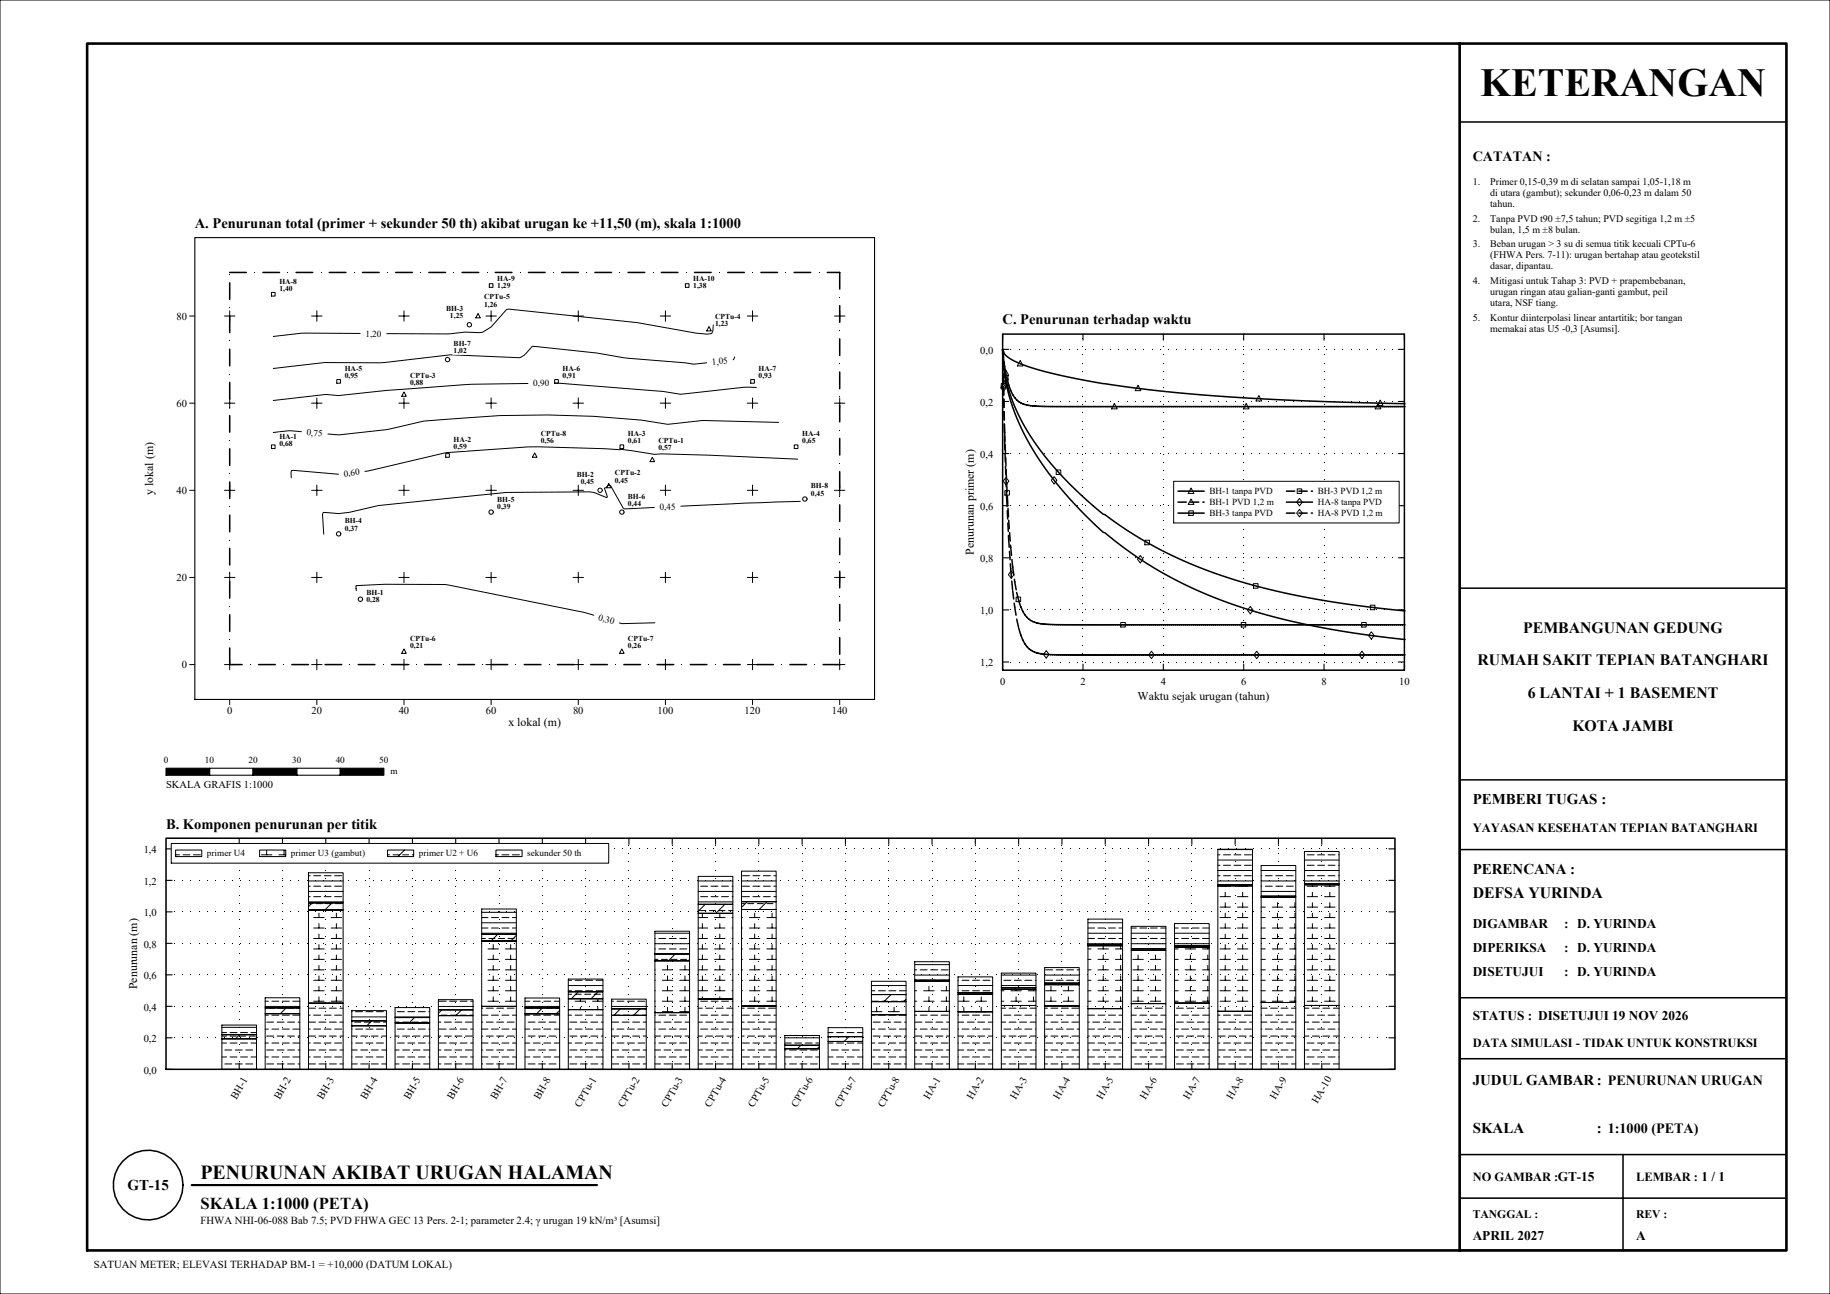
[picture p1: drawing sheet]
<svg xmlns="http://www.w3.org/2000/svg" width="420mm" height="297mm" viewBox="0 0 420 297" stroke-linecap="round" stroke-linejoin="round" font-family="sans-serif">
<defs><g id="words">
<text font-size="9.2" x="339.7" y="22">KETERANGAN</text>
<text font-size="4.6" x="46" y="270.5">PENURUNAN AKIBAT URUGAN HALAMAN</text>
<text font-size="3.8" x="46" y="277.5">SKALA 1:1000 (PETA)</text>
<g font-size="3.6">
<text x="349.6" y="145.2">PEMBANGUNAN GEDUNG</text>
<text x="339.1" y="152.7">RUMAH SAKIT TEPIAN BATANGHARI</text>
<text x="350.6" y="160.2">6 LANTAI + 1 BASEMENT</text>
<text x="360.9" y="167.7">KOTA JAMBI</text>
<text x="338" y="206">DEFSA YURINDA</text>
</g>
<g font-size="3.4">
<text x="338" y="184.5">PEMBERI TUGAS :</text>
<text x="338" y="200.5">PERENCANA :</text>
<text x="338" y="249">JUDUL GAMBAR: PENURUNAN URUGAN</text>
<text x="338" y="260">SKALA</text>
<text x="366.5" y="260">: 1:1000 (PETA)</text>
<text x="29.2" y="273.1">GT-15</text>
</g>
<g font-size="3.3">
<text x="44.7" y="52.3">A. Penurunan total (primer + sekunder 50 th) akibat urugan ke +11,50 (m), skala 1:1000</text>
<text x="230.1" y="74.5">C. Penurunan terhadap waktu</text>
<text x="38.1" y="190.2">B. Komponen penurunan per titik</text>
</g>
<text font-size="3.2" x="338" y="37">CATATAN :</text>
<g font-size="3.1">
<text x="338" y="213">DIGAMBAR</text>
<text x="359" y="213">: D. YURINDA</text>
<text x="338" y="218.5">DIPERIKSA</text>
<text x="359" y="218.5">: D. YURINDA</text>
<text x="338" y="224">DISETUJUI</text>
<text x="359" y="224">: D. YURINDA</text>
<text x="338" y="234">STATUS : DISETUJUI 19 NOV 2026</text>
<text x="338" y="284.5">APRIL 2027</text>
<text x="375.5" y="284.5">A</text>
</g>
<g font-size="2.9">
<text x="338" y="191">YAYASAN KESEHATAN TEPIAN BATANGHARI</text>
<text x="338" y="240.2">DATA SIMULASI - TIDAK UNTUK KONSTRUKSI</text>
<text x="338" y="271">NO GAMBAR :GT-15</text>
<text x="375.5" y="271">LEMBAR : 1 / 1</text>
</g>
<g font-size="2.7">
<text x="35.1" y="113.6" transform="rotate(-90 35.1 113.6)">y lokal (m)</text>
<text x="223.5" y="127.3" transform="rotate(-90 223.5 127.3)">Penurunan primer (m)</text>
<text x="261.1" y="160.8">Waktu sejak urugan (tahun)</text>
<text x="116.7" y="166.7">x lokal (m)</text>
<text x="31.5" y="227" transform="rotate(-90 31.5 227)">Penurunan (m)</text>
<text x="338" y="279.5">TANGGAL :</text>
<text x="375.5" y="279.5">REV :</text>
</g>
<g font-size="2.5">
<text x="46" y="281">FHWA NHI-06-088 Bab 7.5; PVD FHWA GEC 13 Pers. 2-1; parameter 2.4; γ urugan 19 kN/m³ [Asumsi]</text>
<text x="21.5" y="291">SATUAN METER; ELEVASI TERHADAP BM-1 = +10,000 (DATUM LOKAL)</text>
</g>
<g font-size="2.4">
<text x="40.5" y="73.3">80</text>
<text x="225" y="81.2">0,0</text>
<text x="40.5" y="93.3">60</text>
<text x="225" y="93.2">0,2</text>
<text x="225" y="105.1">0,4</text>
<text x="40.5" y="113.3">40</text>
<text x="225" y="117.1">0,6</text>
<text x="225" y="129">0,8</text>
<text x="40.5" y="133.3">20</text>
<text x="225" y="141">1,0</text>
<text x="41.7" y="153.3">0</text>
<text x="225" y="153">1,2</text>
<text x="229.5" y="157.3">0</text>
<text x="248" y="157.3">2</text>
<text x="266.4" y="157.3">4</text>
<text x="284.8" y="157.3">6</text>
<text x="303.3" y="157.3">8</text>
<text x="321.1" y="157.3">10</text>
<text x="52.1" y="163.9">0</text>
<text x="71.5" y="163.9">20</text>
<text x="91.5" y="163.9">40</text>
<text x="111.5" y="163.9">60</text>
<text x="131.5" y="163.9">80</text>
<text x="150.9" y="163.9">100</text>
<text x="170.9" y="163.9">120</text>
<text x="190.9" y="163.9">140</text>
<text x="38.1" y="180.9">SKALA GRAFIS 1:1000</text>
<text x="33" y="195.9">1,4</text>
<text x="33" y="203.1">1,2</text>
<text x="33" y="210.3">1,0</text>
<text x="33" y="217.5">0,8</text>
<text x="33" y="224.8">0,6</text>
<text x="33" y="232">0,4</text>
<text x="33" y="239.2">0,2</text>
<text x="33" y="246.4">0,0</text>
<text x="54.2" y="252.4" transform="rotate(-60 54.2 252.4)">BH-1</text>
<text x="64.2" y="252.4" transform="rotate(-60 64.2 252.4)">BH-2</text>
<text x="74.1" y="252.4" transform="rotate(-60 74.1 252.4)">BH-3</text>
<text x="84.1" y="252.4" transform="rotate(-60 84.1 252.4)">BH-4</text>
<text x="94" y="252.4" transform="rotate(-60 94 252.4)">BH-5</text>
<text x="103.9" y="252.4" transform="rotate(-60 103.9 252.4)">BH-6</text>
<text x="113.9" y="252.4" transform="rotate(-60 113.9 252.4)">BH-7</text>
<text x="123.8" y="252.4" transform="rotate(-60 123.8 252.4)">BH-8</text>
<text x="133.2" y="254.3" transform="rotate(-60 133.2 254.3)">CPTu-1</text>
<text x="143.1" y="254.3" transform="rotate(-60 143.1 254.3)">CPTu-2</text>
<text x="153.1" y="254.3" transform="rotate(-60 153.1 254.3)">CPTu-3</text>
<text x="163" y="254.3" transform="rotate(-60 163 254.3)">CPTu-4</text>
<text x="172.9" y="254.3" transform="rotate(-60 172.9 254.3)">CPTu-5</text>
<text x="182.9" y="254.3" transform="rotate(-60 182.9 254.3)">CPTu-6</text>
<text x="192.8" y="254.3" transform="rotate(-60 192.8 254.3)">CPTu-7</text>
<text x="202.8" y="254.3" transform="rotate(-60 202.8 254.3)">CPTu-8</text>
<text x="213.2" y="252.5" transform="rotate(-60 213.2 252.5)">HA-1</text>
<text x="223.2" y="252.5" transform="rotate(-60 223.2 252.5)">HA-2</text>
<text x="233.1" y="252.5" transform="rotate(-60 233.1 252.5)">HA-3</text>
<text x="243" y="252.5" transform="rotate(-60 243 252.5)">HA-4</text>
<text x="253" y="252.5" transform="rotate(-60 253 252.5)">HA-5</text>
<text x="262.9" y="252.5" transform="rotate(-60 262.9 252.5)">HA-6</text>
<text x="272.9" y="252.5" transform="rotate(-60 272.9 252.5)">HA-7</text>
<text x="282.8" y="252.5" transform="rotate(-60 282.8 252.5)">HA-8</text>
<text x="292.7" y="252.5" transform="rotate(-60 292.7 252.5)">HA-9</text>
<text x="302.4" y="253.4" transform="rotate(-60 302.4 253.4)">HA-10</text>
</g>
<g font-size="2.3">
<text x="338" y="42.5">1.</text>
<text x="342" y="42.5">Primer 0,15-0,39 m di selatan sampai 1,05-1,18 m</text>
<text x="342" y="45">di utara (gambut); sekunder 0,06-0,23 m dalam 50</text>
<text x="342" y="47.5">tahun.</text>
<text x="338" y="50.9">2.</text>
<text x="342" y="50.9">Tanpa PVD t90 ±7,5 tahun; PVD segitiga 1,2 m ±5</text>
<text x="342" y="53.4">bulan, 1,5 m ±8 bulan.</text>
<text x="338" y="56.8">3.</text>
<text x="342" y="56.8">Beban urugan &gt; 3 su di semua titik kecuali CPTu-6</text>
<text x="342" y="59.3">(FHWA Pers. 7-11): urugan bertahap atau geotekstil</text>
<text x="338" y="65.2">4.</text>
<text x="342" y="61.8">dasar, dipantau.</text>
<text x="342" y="65.2">Mitigasi untuk Tahap 3: PVD + prapembebanan,</text>
<text x="342" y="67.7">urugan ringan atau galian-ganti gambut, peil</text>
<text x="342" y="70.2">utara, NSF tiang.</text>
<text x="338" y="73.6">5.</text>
<text x="342" y="73.6">Kontur diinterpolasi linear antartitik; bor tangan</text>
<text x="342" y="76.1">memakai atas U5 -0,3 [Asumsi].</text>
</g>
<g font-size="2.1">
<text x="83.9" y="77.2">1,20</text>
<text x="163.5" y="83.8" transform="rotate(-6 163.5 83.8)">1,05</text>
<text x="122.4" y="88.7" transform="rotate(-1 122.4 88.7)">0,90</text>
<text x="70.3" y="99.9" transform="rotate(5 70.3 99.9)">0,75</text>
<text x="79" y="109.4" transform="rotate(-6 79 109.4)">0,60</text>
<text x="277.6" y="113.4">BH-1 tanpa PVD</text>
<text x="302.4" y="113.4">BH-3 PVD 1,2 m</text>
<text x="151.4" y="117.1" transform="rotate(-3 151.4 117.1)">0,45</text>
<text x="277.6" y="116">BH-1 PVD 1,2 m</text>
<text x="277.6" y="118.5">BH-3 tanpa PVD</text>
<text x="302.4" y="116">HA-8 tanpa PVD</text>
<text x="302.4" y="118.5">HA-8 PVD 1,2 m</text>
<text x="137.2" y="142.2" transform="rotate(17 137.2 142.2)">0,30</text>
<text x="37.6" y="175.1">0</text>
<text x="47" y="175.1">10</text>
<text x="57" y="175.1">20</text>
<text x="67" y="175.1">30</text>
<text x="77" y="175.1">40</text>
<text x="87" y="175.1">50</text>
<text x="89.6" y="177.7">m</text>
<text x="47.5" y="196.6">primer U4</text>
<text x="66.8" y="196.6">primer U3 (gambut)</text>
<text x="96.1" y="196.6">primer U2 + U6</text>
<text x="121" y="196.6">sekunder 50 th</text>
</g>
<g font-size="1.7">
<text x="64.1" y="65.1">HA-8</text>
<text x="114.1" y="64.5">HA-9</text>
<text x="159.1" y="64.5">HA-10</text>
<text x="64.1" y="66.8">1,40</text>
<text x="102.4" y="71.4">BH-3</text>
<text x="111.1" y="68.7">CPTu-5</text>
<text x="111.1" y="70.4">1,26</text>
<text x="114.1" y="66.2">1,29</text>
<text x="159.1" y="66.2">1,38</text>
<text x="103.3" y="73.1">1,25</text>
<text x="164.1" y="73.1">CPTu-4</text>
<text x="164.1" y="74.8">1,23</text>
<text x="104.1" y="79.4">BH-7</text>
<text x="104.1" y="81.1">1,02</text>
<text x="79.1" y="85.1">HA-5</text>
<text x="79.1" y="86.8">0,95</text>
<text x="94.1" y="86.7">CPTu-3</text>
<text x="94.1" y="88.4">0,88</text>
<text x="129.1" y="85.1">HA-6</text>
<text x="129.1" y="86.8">0,91</text>
<text x="174.1" y="85.1">HA-7</text>
<text x="174.1" y="86.8">0,93</text>
<text x="64.1" y="100.8">HA-1</text>
<text x="104.1" y="101.4">HA-2</text>
<text x="124.1" y="100">CPTu-8</text>
<text x="124.1" y="101.7">0,56</text>
<text x="144.1" y="100.1">HA-3</text>
<text x="144.1" y="101.8">0,61</text>
<text x="151.1" y="101.7">CPTu-1</text>
<text x="184.1" y="100.1">HA-4</text>
<text x="184.1" y="101.8">0,65</text>
<text x="64.1" y="102.5">0,68</text>
<text x="104.1" y="103.1">0,59</text>
<text x="151.1" y="103.4">0,57</text>
<text x="132.4" y="109.4">BH-2</text>
<text x="133.3" y="111.1">0,45</text>
<text x="141.1" y="109.1">CPTu-2</text>
<text x="141.1" y="110.8">0,45</text>
<text x="186.1" y="112.1">BH-8</text>
<text x="186.1" y="113.8">0,45</text>
<text x="114.1" y="115.1">BH-5</text>
<text x="114.1" y="116.8">0,39</text>
<text x="144.1" y="114.4">BH-6</text>
<text x="144.1" y="116.1">0,44</text>
<text x="79.1" y="120.1">BH-4</text>
<text x="79.1" y="121.8">0,37</text>
<text x="84.1" y="136.5">BH-1</text>
<text x="84.1" y="138.2">0,28</text>
<text x="94.1" y="147.1">CPTu-6</text>
<text x="94.1" y="148.8">0,21</text>
<text x="144.1" y="147.1">CPTu-7</text>
<text x="144.1" y="148.8">0,26</text>
</g>
</g></defs>
<!-- layer: KERTAS-SKALA -->
<g fill="#000">
<path d="M38.1 177.9h10v-1.6zM38.1 176.3v1.6l10-1.6z"/>
<path d="M58.1 177.9h10v-1.6zM58.1 176.3v1.6l10-1.6z"/>
<path d="M78.1 177.9h10v-1.6zM78.1 176.3v1.6l10-1.6z"/>
</g>
<!-- layer: G-DATA-U6 -->
<g fill="none" stroke="#000" stroke-width=".23">
<path d="M279.5 198.6h.5M279.5 196.2h.5M279.5 199.8h8M279.5 197.4h8M279.5 195h8M280.8 198.6h1.6M280.8 196.2h1.6M283.2 198.6h1.6M283.2 196.2h1.6M285.6 198.6h1.6M285.6 196.2h1.6M289.4 199.8h8"/>
<path d="M299.4 199.8h7.9M299.4 197.4h7.9M300 198.6h1.6M300 196.2h1.6M302.4 198.6h1.6M302.4 196.2h1.6M304.8 198.6h1.6M304.8 196.2h1.6M307.2 198.6h.1M307.2 196.2h.1M70.8 201h.4M70.8 202.2h8"/>
<path d="M70.8 203.4h.4M70.8 204.6h8M70.8 205.8h.4M70.8 207h8M72 201h1.6M72 203.4h1.6M72 205.8h1.6M74.4 201h1.6M74.4 203.4h1.6M74.4 205.8h1.6M76.8 201h1.6M76.8 203.4h1.6"/>
<path d="M76.8 205.8h1.6M110.6 213h1.4M110.6 214.2h7.9M110.6 211.8h7.9M110.6 210.6h1.4M110.6 209.4h7.9M112.8 213h1.6M112.8 210.6h1.6M115.2 213h1.6M115.2 210.6h1.6M117.6 213h.9M117.6 210.6h.9"/>
<path d="M150.3 215.4h.1M150.3 216.6h8M150.3 214.2h8M150.3 217.8h.1M151.2 215.4h1.6M151.2 217.8h1.6M153.6 215.4h1.6M153.6 217.8h1.6M156 215.4h1.6M156 217.8h1.6M160.2 202.2h8M160.2 204.6h8"/>
<path d="M160.2 207h8M160.8 203.4h1.6M160.8 205.8h1.6M163.2 203.4h1.6M163.2 205.8h1.6M165.6 203.4h1.6M165.6 205.8h1.6M168 203.4h.2M168 205.8h.2M170.2 202.2h7.9M170.2 204.6h7.9M170.4 201h1.6"/>
<path d="M170.4 203.4h1.6M170.4 205.8h1.6M172.8 201h1.6M172.8 203.4h1.6M172.8 205.8h1.6M175.2 201h1.6M175.2 203.4h1.6M175.2 205.8h1.6M177.6 201h.5M177.6 203.4h.5M177.6 205.8h.5M249.7 215.4h1.5"/>
<path d="M249.7 213h1.5M249.7 216.6h7.9M249.7 214.2h7.9M249.7 211.8h7.9M252 215.4h1.6M252 213h1.6M254.4 215.4h1.6M254.4 213h1.6M256.8 215.4h.8M256.8 213h.8M259.6 215.4h1.2M259.6 213h1.2"/>
<path d="M259.6 216.6h8M259.6 214.2h8M261.6 215.4h1.6M261.6 213h1.6M264 215.4h1.6M264 213h1.6M266.4 215.4h1.2M266.4 213h1.2M269.6 215.4h.8M269.6 213h.8M269.6 216.6h7.9M269.6 214.2h7.9"/>
<path d="M271.2 215.4h1.6M271.2 213h1.6M273.6 215.4h1.6M273.6 213h1.6M276 215.4h1.5M276 213h1.5M279.5 201h.5M279.5 202.2h8M280.8 201h1.6M283.2 201h1.6M285.6 201h1.6M289.4 201h.2"/>
<path d="M289.4 202.2h8M289.4 203.4h.2M289.4 204.6h8M290.4 201h1.6M290.4 203.4h1.6M292.8 201h1.6M292.8 203.4h1.6M295.2 201h1.6M295.2 203.4h1.6M299.4 202.2h7.9M300 201h1.6M302.4 201h1.6"/>
<path d="M304.8 201h1.6M307.2 201h.1M50.9 237h1.1M50.9 235.8h8M52.8 237h1.6M55.2 237h1.6M57.6 237h1.3M60.9 229.8h.7M60.9 231h7.9M62.4 229.8h1.6M64.8 229.8h1.6M67.2 229.8h1.6"/>
<path d="M80.7 232.2h.1M80.7 233.4h8M81.6 232.2h1.6M84 232.2h1.6M86.4 232.2h1.6M90.7 233.4h7.9M91.2 232.2h1.6M93.6 232.2h1.6M96 232.2h1.6M98.4 232.2h.2M100.6 231h8M100.8 229.8h1.6"/>
<path d="M103.2 229.8h1.6M105.6 229.8h1.6M108 229.8h.6M120.5 229.8h1.1M120.5 231h7.9M122.4 229.8h1.6M124.8 229.8h1.6M127.2 229.8h1.2M130.4 225h.8M130.4 226.2h8M130.4 227.4h.8M132 225h1.6"/>
<path d="M132 227.4h1.6M134.4 225h1.6M134.4 227.4h1.6M136.8 225h1.6M136.8 227.4h1.6M140.4 229.8h.4M140.4 231h7.9M141.6 229.8h1.6M144 229.8h1.6M146.4 229.8h1.6M180.1 239.4h1.5M180.1 238.2h8"/>
<path d="M182.4 239.4h1.6M184.8 239.4h1.6M187.2 239.4h.9M190.1 237h1.1M192 237h1.6M194.4 237h1.6M196.8 237h1.2M200 226.2h7.9M200 227.4h.8M201.6 227.4h1.6M204 227.4h1.6M206.4 227.4h1.5"/>
<path d="M209.9 222.6h.5M209.9 223.8h8M209.9 221.4h8M211.2 222.6h1.6M213.6 222.6h1.6M216 222.6h1.6M219.9 225h.1M219.9 226.2h7.9M219.9 227.4h.1M220.8 225h1.6M220.8 227.4h1.6M223.2 225h1.6"/>
<path d="M223.2 227.4h1.6M225.6 225h1.6M225.6 227.4h1.6M229.8 223.8h8M229.8 226.2h8M230.4 225h1.6M232.8 225h1.6M235.2 225h1.6M237.6 225h.2M239.8 223.8h7.9M240 225h1.6M240 222.6h1.6"/>
<path d="M242.4 225h1.6M242.4 222.6h1.6M244.8 225h1.6M244.8 222.6h1.6M247.2 225h.5M247.2 222.6h.5"/>
</g>
<!-- layer: G-DATA-U2 -->
<g fill="none" stroke="#000" stroke-width=".23">
<path d="M70.8 207.4h1M71.7 207.2l-.9 .9M72.6 207.4h1.4M74.8 207.4h1.4M76.2 207.2l-1.6 1.7M77 207.4h1.4M110.6 215.4h.8M112.2 215.4h1.4M114.3 214.4l-1.6 1.6M114.4 215.4h1.4M116.6 215.4h1.4M118.5 214.7l-1.3 1.3"/>
<path d="M150.4 219l-.1 .1M155 219l-1.6 1.5M160.6 209h1.4M161.9 207.6l-1.7 1.6M162.8 209h1.4M165 209h1.4M166.4 207.6l-2.1 2M167.2 209h1M170.2 207.4h.6M171.5 207l-1.3 1.3M171.6 207.4h1.4M173.8 207.4h1.4"/>
<path d="M176 207.4h1.4M176 207l-1.8 1.7M249.7 217h.3M250.8 217h1.4M252.2 216.8l-.3 .3M253 217h1.4M255.2 217h1.4M256.7 216.8l-.3 .3M257.4 217h.2M260.3 217.7l-.4 .4M264.8 217.7l-.4 .4M270 217.1l-.3 .3"/>
<path d="M274.5 217.1l-.3 .3M284 203l-.3 .3M289.4 205.8h.2M290.4 205.8h1.4M290.4 205.7l-.3 .3M292.6 205.8h1.4M294.8 205.8h1.4M295 205.7l-.3 .3M297 205.8h.4M302.3 202.9l-.2 .2M306.8 202.9l-.2 .2M50.9 237.8h1.1"/>
<path d="M52.8 237.8h1.4M55 237.5l-1 .9M55 237.8h1.4M57.2 237.8h1.4M58.9 238.1l-.3 .3M61.1 231.3l-.2 .3M61.6 231.4h1.4M63.8 231.4h1.4M65.7 231.3l-1.4 1.4M66 231.4h1.4M68.2 231.4h.6M80.8 234.3l-.1 .1"/>
<path d="M81.4 234.6h1.4M83.6 234.6h1.4M85.3 234.3l-1.1 1.1M85.8 234.6h1.4M88 234.6h.7M90.7 234.6h.9M92.4 234.6h1.4M94.6 234.6h1.4M95.1 233.6l-1.2 1.2M96.8 234.6h1.4M98.6 234.6l-.2 .2M101.2 233h1.4"/>
<path d="M101.4 231.8l-.8 .8M103.4 233h1.4M105.6 233h1.4M105.9 231.8l-1.3 1.3M107.8 233h.8M121 231.4h1.4M123.2 231.4h1.4M124.5 231.3l-1.4 1.4M125.4 231.4h1.4M127.6 231.4h.8M128.4 231.9l-.7 .8M130.4 228.2h.8"/>
<path d="M132 228.2h1.4M132.7 227.6l-1.6 1.6M134.2 228.2h1.4M136.4 228.2h1.4M137.2 227.6l-1.6 1.6M140.8 233h1.4M142.4 231.6l-1.5 1.4M143 233h1.4M145.2 233h1.4M146.9 231.6l-1.5 1.4M147.4 233h.9M150.3 220.2h.7"/>
<path d="M151.8 220.2h1.4M154 220.2h1.4M156.2 220.2h1.4M158.3 220.2l-.4 .3M183.8 239.9l-.8 .8M190.3 237.9l-.2 .3M194.8 237.9l-1.1 1.1M200.2 229.8h1.4M202.4 229.8h1.4M204.5 228.3l-1.6 1.6M204.6 229.8h1.4M206.8 229.8h1.1"/>
<path d="M207.9 229.3l-.5 .6M209.9 225h.5M211.2 225h1.4M212.3 225l-.3 .3M213.4 225h1.4M215.6 225h1.4M216.8 225l-.3 .3M217.8 225h.1M223 227.8l-.3 .4M227.6 227.8l-.4 .4M233.2 226.7l-.3 .3M237.8 226.7l-.4 .3"/>
<path d="M243.3 225.6l-.3 .4M247.7 225.8l-.2 .2M188.1 240.2l-.6 .5"/>
</g>
<!-- layer: G-DATA-U3 -->
<g fill="none" stroke="#000" stroke-width=".23">
<path d="M72 217.8h2.4M72 215.4h2.4M72 213h2.4M72 210.6h2.4M73.2 209.6v1M73.2 212v1M73.2 214.4v1M73.2 216.8v1M73.2 219.2v1M76 217.8h2.4M76 215.4h2.4M76 213h2.4"/>
<path d="M76 210.6h2.4M77.2 209.6v1M77.2 212v1M77.2 214.4v1M77.2 216.8v1M77.2 219.2v1M112 217.8h2.4M113.2 216.8v1M113.2 219.2v1M116 217.8h2.4M117.2 216.8v1M117.2 219.2v1"/>
<path d="M160.2 217.8h2.2M160.2 215.4h2.2M160.2 213h2.2M160.2 210.6h2.2M161.2 209.6v1M161.2 212v1M161.2 214.4v1M161.2 216.8v1M161.2 219.2v1M164 217.8h2.4M164 215.4h2.4M164 213h2.4"/>
<path d="M164 210.6h2.4M165.2 209.6v1M165.2 212v1M165.2 214.4v1M165.2 216.8v1M165.2 219.2v1M168 217.8h.2M168 215.4h.2M168 213h.2M168 210.6h.2M170.2 217.8h.2M170.2 215.4h.2"/>
<path d="M170.2 213h.2M170.2 210.6h.2M172 217.8h2.4M172 215.4h2.4M172 213h2.4M172 210.6h2.4M173.2 209.6v1M173.2 212v1M173.2 214.4v1M173.2 216.8v1M173.2 219.2v1M176 217.8h2.1"/>
<path d="M176 215.4h2.1M176 213h2.1M176 210.6h2.1M177.2 209.6v1M177.2 212v1M177.2 214.4v1M177.2 216.8v1M177.2 219.2v1M249.7 217.8h.7M252 217.8h2.4M253.2 217.1v.7M253.2 219.2v1"/>
<path d="M256 217.8h1.6M257.2 217.1v.7M257.2 219.2v1M261.2 219.2v1M265.2 219.2v1M269.6 217.8h.8M272 217.8h2.4M273.2 217.4v.4M273.2 219.2v1M276 217.8h1.5M277.2 217.4v.4M277.2 219.2v1"/>
<path d="M280 217.8h2.4M280 215.4h2.4M280 213h2.4M280 210.6h2.4M280 208.2h2.4M280 205.8h2.4M280 203.4h2.4M281.2 203.3v.1M281.2 204.8v1M281.2 207.2v1M281.2 209.6v1M281.2 212v1"/>
<path d="M281.2 214.4v1M281.2 216.8v1M281.2 219.2v1M284 217.8h2.4M284 215.4h2.4M284 213h2.4M284 210.6h2.4M284 208.2h2.4M284 205.8h2.4M284 203.4h2.4M285.2 203.3v.1M285.2 204.8v1"/>
<path d="M285.2 207.2v1M285.2 209.6v1M285.2 212v1M285.2 214.4v1M285.2 216.8v1M285.2 219.2v1M289.4 217.8h1M289.4 215.4h1M289.4 213h1M289.4 210.6h1M289.4 208.2h1M292 217.8h2.4"/>
<path d="M292 215.4h2.4M292 213h2.4M292 210.6h2.4M292 208.2h2.4M293.2 207.2v1M293.2 209.6v1M293.2 212v1M293.2 214.4v1M293.2 216.8v1M293.2 219.2v1M296 217.8h1.4M296 215.4h1.4"/>
<path d="M296 213h1.4M296 210.6h1.4M296 208.2h1.4M297.2 207.2v1M297.2 209.6v1M297.2 212v1M297.2 214.4v1M297.2 216.8v1M297.2 219.2v1M300 217.8h2.4M300 215.4h2.4M300 213h2.4"/>
<path d="M300 210.6h2.4M300 208.2h2.4M300 205.8h2.4M300 203.4h2.4M301.2 203.1v.3M301.2 204.8v1M301.2 207.2v1M301.2 209.6v1M301.2 212v1M301.2 214.4v1M301.2 216.8v1M301.2 219.2v1"/>
<path d="M304 217.8h2.4M304 215.4h2.4M304 213h2.4M304 210.6h2.4M304 208.2h2.4M304 205.8h2.4M304 203.4h2.4M305.2 203.1v.3M305.2 204.8v1M305.2 207.2v1M305.2 209.6v1M305.2 212v1"/>
<path d="M305.2 214.4v1M305.2 216.8v1M305.2 219.2v1M72 229.8h2.4M72 227.4h2.4M72 225h2.4M72 222.6h2.4M72 220.2h2.4M73.2 221.6v1M73.2 224v1M73.2 226.4v1M73.2 228.8v1"/>
<path d="M76 229.8h2.4M76 227.4h2.4M76 225h2.4M76 222.6h2.4M76 220.2h2.4M77.2 221.6v1M77.2 224v1M77.2 226.4v1M77.2 228.8v1M112 229.8h2.4M112 227.4h2.4M112 225h2.4"/>
<path d="M112 222.6h2.4M112 220.2h2.4M113.2 221.6v1M113.2 224v1M113.2 226.4v1M113.2 228.8v1M116 229.8h2.4M116 227.4h2.4M116 225h2.4M116 222.6h2.4M116 220.2h2.4M117.2 221.6v1"/>
<path d="M117.2 224v1M117.2 226.4v1M117.2 228.8v1M132 229.8h2.4M133.2 229.2v.6M133.2 231.2v.5M136 229.8h2.4M137.2 229.2v.6M137.2 231.2v.5M150.3 229.8h.1M150.3 227.4h.1M150.3 225h.1"/>
<path d="M150.3 222.6h.1M150.3 232.2h.1M152 229.8h2.4M152 227.4h2.4M152 225h2.4M152 222.6h2.4M152 232.2h2.4M153.2 221.6v1M153.2 224v1M153.2 226.4v1M153.2 228.8v1M153.2 231.2v1"/>
<path d="M156 229.8h2.3M156 227.4h2.3M156 225h2.3M156 222.6h2.3M156 232.2h2.3M157.2 221.6v1M157.2 224v1M157.2 226.4v1M157.2 228.8v1M157.2 231.2v1M160.2 227.4h2.2M160.2 225h2.2"/>
<path d="M160.2 222.6h2.2M160.2 220.2h2.2M161.2 221.6v1M161.2 224v1M161.2 226.4v1M161.2 228.8v.5M164 227.4h2.4M164 225h2.4M164 222.6h2.4M164 220.2h2.4M165.2 221.6v1M165.2 224v1"/>
<path d="M165.2 226.4v1M165.2 228.8v.5M168 227.4h.2M168 225h.2M168 222.6h.2M168 220.2h.2M170.2 229.8h.2M170.2 227.4h.2M170.2 225h.2M170.2 222.6h.2M170.2 220.2h.2M172 229.8h2.4"/>
<path d="M172 227.4h2.4M172 225h2.4M172 222.6h2.4M172 220.2h2.4M173.2 221.6v1M173.2 224v1M173.2 226.4v1M173.2 228.8v1M176 229.8h2.1M176 227.4h2.1M176 225h2.1M176 222.6h2.1"/>
<path d="M176 220.2h2.1M177.2 221.6v1M177.2 224v1M177.2 226.4v1M177.2 228.8v1M200 232.2h2.4M201.2 231.2v1M204 232.2h2.4M205.2 231.2v1M209.9 229.8h.5M209.9 227.4h.5M212 229.8h2.4"/>
<path d="M212 227.4h2.4M213.2 226.4v1M213.2 228.8v1M213.2 231.2v.9M216 229.8h1.9M216 227.4h1.9M217.2 226.4v1M217.2 228.8v1M217.2 231.2v.9M220 229.8h2.4M220 232.2h2.4M221.2 228.8v1"/>
<path d="M221.2 231.2v1M224 229.8h2.4M224 232.2h2.4M225.2 228.8v1M225.2 231.2v1M229.8 229.8h.6M229.8 227.4h.6M232 229.8h2.4M232 227.4h2.4M233.2 227v.4M233.2 228.8v1M236 229.8h1.8"/>
<path d="M236 227.4h1.8M237.2 227v.4M237.2 228.8v1M240 229.8h2.4M240 227.4h2.4M241.2 226.4v1M241.2 228.8v1M244 229.8h2.4M244 227.4h2.4M245.2 226.4v1M245.2 228.8v1M249.7 229.8h.7"/>
<path d="M249.7 227.4h.7M249.7 225h.7M249.7 222.6h.7M249.7 220.2h.7M252 229.8h2.4M252 227.4h2.4M252 225h2.4M252 222.6h2.4M252 220.2h2.4M253.2 221.6v1M253.2 224v1M253.2 226.4v1"/>
<path d="M253.2 228.8v1M253.2 231.2v.3M256 229.8h1.6M256 227.4h1.6M256 225h1.6M256 222.6h1.6M256 220.2h1.6M257.2 221.6v1M257.2 224v1M257.2 226.4v1M257.2 228.8v1M257.2 231.2v.3"/>
<path d="M260 229.8h2.4M260 227.4h2.4M260 225h2.4M260 222.6h2.4M260 220.2h2.4M261.2 221.6v1M261.2 224v1M261.2 226.4v1M261.2 228.8v1M264 229.8h2.4M264 227.4h2.4M264 225h2.4"/>
<path d="M264 222.6h2.4M264 220.2h2.4M265.2 221.6v1M265.2 224v1M265.2 226.4v1M265.2 228.8v1M269.6 229.8h.8M269.6 227.4h.8M269.6 225h.8M269.6 222.6h.8M269.6 220.2h.8M272 229.8h2.4"/>
<path d="M272 227.4h2.4M272 225h2.4M272 222.6h2.4M272 220.2h2.4M273.2 221.6v1M273.2 224v1M273.2 226.4v1M273.2 228.8v1M276 229.8h1.5M276 227.4h1.5M276 225h1.5M276 222.6h1.5"/>
<path d="M276 220.2h1.5M277.2 221.6v1M277.2 224v1M277.2 226.4v1M277.2 228.8v1M280 229.8h2.4M280 227.4h2.4M280 225h2.4M280 222.6h2.4M280 220.2h2.4M281.2 221.6v1M281.2 224v1"/>
<path d="M281.2 226.4v1M281.2 228.8v1M281.2 231.2v.9M284 229.8h2.4M284 227.4h2.4M284 225h2.4M284 222.6h2.4M284 220.2h2.4M285.2 221.6v1M285.2 224v1M285.2 226.4v1M285.2 228.8v1"/>
<path d="M285.2 231.2v.9M289.4 229.8h1M289.4 227.4h1M289.4 225h1M289.4 222.6h1M289.4 220.2h1M292 229.8h2.4M292 227.4h2.4M292 225h2.4M292 222.6h2.4M292 220.2h2.4M293.2 221.6v1"/>
<path d="M293.2 224v1M293.2 226.4v1M293.2 228.8v1M296 229.8h1.4M296 227.4h1.4M296 225h1.4M296 222.6h1.4M296 220.2h1.4M297.2 221.6v1M297.2 224v1M297.2 226.4v1M297.2 228.8v1"/>
<path d="M300 229.8h2.4M300 227.4h2.4M300 225h2.4M300 222.6h2.4M300 220.2h2.4M301.2 221.6v1M301.2 224v1M301.2 226.4v1M301.2 228.8v1M304 229.8h2.4M304 227.4h2.4M304 225h2.4"/>
<path d="M304 222.6h2.4M304 220.2h2.4M305.2 221.6v1M305.2 224v1M305.2 226.4v1M305.2 228.8v1"/>
</g>
<!-- layer: G-DATA-U4 -->
<g fill="none" stroke="#000" stroke-width=".23">
<path d="M50.9 239.4h1.1M52.8 239.4h1.6M55.2 239.4h1.6M57.6 239.4h1.3M60.9 239.4h.7M60.9 236.2h.7M60.9 233h.7M61.2 237.8h1.6M61.2 234.6h1.6M62.4 239.4h1.6M62.4 236.2h1.6M62.4 233h1.6"/>
<path d="M63.6 237.8h1.6M63.6 234.6h1.6M64.8 239.4h1.6M64.8 236.2h1.6M64.8 233h1.6M66 237.8h1.6M66 234.6h1.6M67.2 239.4h1.6M67.2 236.2h1.6M67.2 233h1.6M68.4 237.8h.4M68.4 234.6h.4"/>
<path d="M70.8 239.4h.4M70.8 237.8h1.6M70.8 236.2h.4M70.8 234.6h1.6M70.8 233h.4M70.8 231.4h1.6M72 239.4h1.6M72 236.2h1.6M72 233h1.6M73.2 237.8h1.6M73.2 234.6h1.6M73.2 231.4h1.6"/>
<path d="M74.4 239.4h1.6M74.4 236.2h1.6M74.4 233h1.6M75.6 237.8h1.6M75.6 234.6h1.6M75.6 231.4h1.6M76.8 239.4h1.6M76.8 236.2h1.6M76.8 233h1.6M78 237.8h.8M78 234.6h.8M78 231.4h.8"/>
<path d="M80.7 239.4h.1M80.7 237.8h1.3M80.7 236.2h.1M81.6 239.4h1.6M81.6 236.2h1.6M82.8 237.8h1.6M84 239.4h1.6M84 236.2h1.6M85.2 237.8h1.6M86.4 239.4h1.6M86.4 236.2h1.6M87.6 237.8h1.1"/>
<path d="M90.7 237.8h.9M91.2 239.4h1.6M91.2 236.2h1.6M92.4 237.8h1.6M93.6 239.4h1.6M93.6 236.2h1.6M94.8 237.8h1.6M96 239.4h1.6M96 236.2h1.6M97.2 237.8h1.4M98.4 239.4h.2M98.4 236.2h.2"/>
<path d="M100.6 237.8h.6M100.6 234.6h.6M100.8 239.4h1.6M100.8 236.2h1.6M102 237.8h1.6M102 234.6h1.6M103.2 239.4h1.6M103.2 236.2h1.6M104.4 237.8h1.6M104.4 234.6h1.6M105.6 239.4h1.6M105.6 236.2h1.6"/>
<path d="M106.8 237.8h1.6M106.8 234.6h1.6M108 239.4h.6M108 236.2h.6M110.6 239.4h1.4M110.6 237.8h.2M110.6 236.2h1.4M110.6 234.6h.2M110.6 233h1.4M110.6 231.4h.2M111.6 237.8h1.6M111.6 234.6h1.6"/>
<path d="M111.6 231.4h1.6M112.8 239.4h1.6M112.8 236.2h1.6M112.8 233h1.6M114 237.8h1.6M114 234.6h1.6M114 231.4h1.6M115.2 239.4h1.6M115.2 236.2h1.6M115.2 233h1.6M116.4 237.8h1.6M116.4 234.6h1.6"/>
<path d="M116.4 231.4h1.6M117.6 239.4h.9M117.6 236.2h.9M117.6 233h.9M120.5 239.4h1.1M120.5 236.2h1.1M120.5 233h1.1M121.2 237.8h1.6M121.2 234.6h1.6M122.4 239.4h1.6M122.4 236.2h1.6M122.4 233h1.6"/>
<path d="M123.6 237.8h1.6M123.6 234.6h1.6M124.8 239.4h1.6M124.8 236.2h1.6M124.8 233h1.6M126 237.8h1.6M126 234.6h1.6M127.2 239.4h1.2M127.2 236.2h1.2M127.2 233h1.2M128.4 237.8h.1M128.4 234.6h.1"/>
<path d="M130.4 239.4h.8M130.4 236.2h.8M130.4 233h.8M130.8 237.8h1.6M130.8 234.6h1.6M132 239.4h1.6M132 236.2h1.6M132 233h1.6M133.2 237.8h1.6M133.2 234.6h1.6M134.4 239.4h1.6M134.4 236.2h1.6"/>
<path d="M134.4 233h1.6M135.6 237.8h1.6M135.6 234.6h1.6M136.8 239.4h1.6M136.8 236.2h1.6M136.8 233h1.6M138 237.8h.4M138 234.6h.4M140.4 239.4h.4M140.4 236.2h.4M140.4 237.8h1.6M140.4 234.6h1.6"/>
<path d="M141.6 239.4h1.6M141.6 236.2h1.6M142.8 237.8h1.6M142.8 234.6h1.6M144 239.4h1.6M144 236.2h1.6M145.2 237.8h1.6M145.2 234.6h1.6M146.4 239.4h1.6M146.4 236.2h1.6M147.6 237.8h.7M147.6 234.6h.7"/>
<path d="M150.3 239.4h.1M150.3 237.8h1.3M150.3 236.2h.1M150.3 234.6h1.3M150.3 233h.1M151.2 239.4h1.6M151.2 236.2h1.6M151.2 233h1.6M152.4 237.8h1.6M152.4 234.6h1.6M153.6 239.4h1.6M153.6 236.2h1.6"/>
<path d="M153.6 233h1.6M154.8 237.8h1.6M154.8 234.6h1.6M156 239.4h1.6M156 236.2h1.6M156 233h1.6M157.2 237.8h1.1M157.2 234.6h1.1M160.2 237.8h1M160.2 234.6h1M160.2 231.4h1M160.8 239.4h1.6"/>
<path d="M160.8 236.2h1.6M160.8 233h1.6M160.8 229.8h1.6M162 237.8h1.6M162 234.6h1.6M162 231.4h1.6M163.2 239.4h1.6M163.2 236.2h1.6M163.2 233h1.6M163.2 229.8h1.6M164.4 237.8h1.6M164.4 234.6h1.6"/>
<path d="M164.4 231.4h1.6M165.6 239.4h1.6M165.6 236.2h1.6M165.6 233h1.6M165.6 229.8h1.6M166.8 237.8h1.4M166.8 234.6h1.4M166.8 231.4h1.4M168 239.4h.2M168 236.2h.2M168 233h.2M168 229.8h.2"/>
<path d="M170.2 237.8h.6M170.2 234.6h.6M170.2 231.4h.6M170.4 239.4h1.6M170.4 236.2h1.6M170.4 233h1.6M171.6 237.8h1.6M171.6 234.6h1.6M171.6 231.4h1.6M172.8 239.4h1.6M172.8 236.2h1.6M172.8 233h1.6"/>
<path d="M174 237.8h1.6M174 234.6h1.6M174 231.4h1.6M175.2 239.4h1.6M175.2 236.2h1.6M175.2 233h1.6M176.4 237.8h1.6M176.4 234.6h1.6M176.4 231.4h1.6M177.6 239.4h.5M177.6 236.2h.5M177.6 233h.5"/>
<path d="M190.1 239.4h1.1M192 239.4h1.6M194.4 239.4h1.6M196.8 239.4h1.2M200 239.4h.8M200 236.2h.8M200 233h.8M200.4 237.8h1.6M200.4 234.6h1.6M201.6 239.4h1.6M201.6 236.2h1.6M201.6 233h1.6"/>
<path d="M202.8 237.8h1.6M202.8 234.6h1.6M204 239.4h1.6M204 236.2h1.6M204 233h1.6M205.2 237.8h1.6M205.2 234.6h1.6M206.4 239.4h1.5M206.4 236.2h1.5M206.4 233h1.5M207.6 237.8h.3M207.6 234.6h.3"/>
<path d="M209.9 239.4h.5M209.9 236.2h.5M209.9 233h.5M210 237.8h1.6M210 234.6h1.6M211.2 239.4h1.6M211.2 236.2h1.6M211.2 233h1.6M212.4 237.8h1.6M212.4 234.6h1.6M213.6 239.4h1.6M213.6 236.2h1.6"/>
<path d="M213.6 233h1.6M214.8 237.8h1.6M214.8 234.6h1.6M216 239.4h1.6M216 236.2h1.6M216 233h1.6M217.2 237.8h.7M217.2 234.6h.7M219.9 239.4h.1M219.9 237.8h1.3M219.9 236.2h.1M219.9 234.6h1.3"/>
<path d="M219.9 233h.1M220.8 239.4h1.6M220.8 236.2h1.6M220.8 233h1.6M222 237.8h1.6M222 234.6h1.6M223.2 239.4h1.6M223.2 236.2h1.6M223.2 233h1.6M224.4 237.8h1.6M224.4 234.6h1.6M225.6 239.4h1.6"/>
<path d="M225.6 236.2h1.6M225.6 233h1.6M226.8 237.8h1M226.8 234.6h1M229.8 237.8h1M229.8 234.6h1M229.8 231.4h1M230.4 239.4h1.6M230.4 236.2h1.6M230.4 233h1.6M231.6 237.8h1.6M231.6 234.6h1.6"/>
<path d="M231.6 231.4h1.6M232.8 239.4h1.6M232.8 236.2h1.6M232.8 233h1.6M234 237.8h1.6M234 234.6h1.6M234 231.4h1.6M235.2 239.4h1.6M235.2 236.2h1.6M235.2 233h1.6M236.4 237.8h1.4M236.4 234.6h1.4"/>
<path d="M236.4 231.4h1.4M237.6 239.4h.2M237.6 236.2h.2M237.6 233h.2M239.8 237.8h.6M239.8 234.6h.6M239.8 231.4h.6M240 239.4h1.6M240 236.2h1.6M240 233h1.6M241.2 237.8h1.6M241.2 234.6h1.6"/>
<path d="M241.2 231.4h1.6M242.4 239.4h1.6M242.4 236.2h1.6M242.4 233h1.6M243.6 237.8h1.6M243.6 234.6h1.6M243.6 231.4h1.6M244.8 239.4h1.6M244.8 236.2h1.6M244.8 233h1.6M246 237.8h1.6M246 234.6h1.6"/>
<path d="M246 231.4h1.6M247.2 239.4h.5M247.2 236.2h.5M247.2 233h.5M249.7 239.4h1.5M249.7 237.8h.3M249.7 236.2h1.5M249.7 234.6h.3M249.7 233h1.5M250.8 237.8h1.6M250.8 234.6h1.6M252 239.4h1.6"/>
<path d="M252 236.2h1.6M252 233h1.6M253.2 237.8h1.6M253.2 234.6h1.6M254.4 239.4h1.6M254.4 236.2h1.6M254.4 233h1.6M255.6 237.8h1.6M255.6 234.6h1.6M256.8 239.4h.8M256.8 236.2h.8M256.8 233h.8"/>
<path d="M259.6 239.4h1.2M259.6 236.2h1.2M259.6 233h1.2M260.4 237.8h1.6M260.4 234.6h1.6M260.4 231.4h1.6M261.6 239.4h1.6M261.6 236.2h1.6M261.6 233h1.6M262.8 237.8h1.6M262.8 234.6h1.6M262.8 231.4h1.6"/>
<path d="M264 239.4h1.6M264 236.2h1.6M264 233h1.6M265.2 237.8h1.6M265.2 234.6h1.6M265.2 231.4h1.6M266.4 239.4h1.2M266.4 236.2h1.2M266.4 233h1.2M269.6 239.4h.8M269.6 236.2h.8M269.6 233h.8"/>
<path d="M270 237.8h1.6M270 234.6h1.6M270 231.4h1.6M271.2 239.4h1.6M271.2 236.2h1.6M271.2 233h1.6M272.4 237.8h1.6M272.4 234.6h1.6M272.4 231.4h1.6M273.6 239.4h1.6M273.6 236.2h1.6M273.6 233h1.6"/>
<path d="M274.8 237.8h1.6M274.8 234.6h1.6M274.8 231.4h1.6M276 239.4h1.5M276 236.2h1.5M276 233h1.5M277.2 237.8h.3M277.2 234.6h.3M277.2 231.4h.3M279.5 239.4h.5M279.5 236.2h.5M279.5 233h.5"/>
<path d="M279.6 237.8h1.6M279.6 234.6h1.6M280.8 239.4h1.6M280.8 236.2h1.6M280.8 233h1.6M282 237.8h1.6M282 234.6h1.6M283.2 239.4h1.6M283.2 236.2h1.6M283.2 233h1.6M284.4 237.8h1.6M284.4 234.6h1.6"/>
<path d="M285.6 239.4h1.6M285.6 236.2h1.6M285.6 233h1.6M286.8 237.8h.7M286.8 234.6h.7M289.4 239.4h.2M289.4 237.8h1.4M289.4 236.2h.2M289.4 234.6h1.4M289.4 233h.2M289.4 231.4h1.4M290.4 239.4h1.6"/>
<path d="M290.4 236.2h1.6M290.4 233h1.6M291.6 237.8h1.6M291.6 234.6h1.6M291.6 231.4h1.6M292.8 239.4h1.6M292.8 236.2h1.6M292.8 233h1.6M294 237.8h1.6M294 234.6h1.6M294 231.4h1.6M295.2 239.4h1.6"/>
<path d="M295.2 236.2h1.6M295.2 233h1.6M296.4 237.8h1M296.4 234.6h1M296.4 231.4h1M299.4 237.8h1M299.4 234.6h1M299.4 231.4h1M300 239.4h1.6M300 236.2h1.6M300 233h1.6M301.2 237.8h1.6"/>
<path d="M301.2 234.6h1.6M301.2 231.4h1.6M302.4 239.4h1.6M302.4 236.2h1.6M302.4 233h1.6M303.6 237.8h1.6M303.6 234.6h1.6M303.6 231.4h1.6M304.8 239.4h1.6M304.8 236.2h1.6M304.8 233h1.6M306 237.8h1.3"/>
<path d="M306 234.6h1.3M306 231.4h1.3M307.2 239.4h.1M307.2 236.2h.1M307.2 233h.1M50.9 242.6h1.1M51.6 244.2h1.6M51.6 241h1.6M52.8 242.6h1.6M54 244.2h1.6M54 241h1.6M55.2 242.6h1.6"/>
<path d="M56.4 244.2h1.6M56.4 241h1.6M57.6 242.6h1.3M58.8 244.2h.1M58.8 241h.1M60.9 242.6h.7M61.2 244.2h1.6M61.2 241h1.6M62.4 242.6h1.6M63.6 244.2h1.6M63.6 241h1.6M64.8 242.6h1.6"/>
<path d="M66 244.2h1.6M66 241h1.6M67.2 242.6h1.6M68.4 244.2h.4M68.4 241h.4M70.8 244.2h1.6M70.8 242.6h.4M70.8 241h1.6M72 242.6h1.6M73.2 244.2h1.6M73.2 241h1.6M74.4 242.6h1.6"/>
<path d="M75.6 244.2h1.6M75.6 241h1.6M76.8 242.6h1.6M78 244.2h.8M78 241h.8M80.7 244.2h1.3M80.7 242.6h.1M80.7 241h1.3M81.6 242.6h1.6M82.8 244.2h1.6M82.8 241h1.6M84 242.6h1.6"/>
<path d="M85.2 244.2h1.6M85.2 241h1.6M86.4 242.6h1.6M87.6 244.2h1.1M87.6 241h1.1M90.7 244.2h.9M90.7 241h.9M91.2 242.6h1.6M92.4 244.2h1.6M92.4 241h1.6M93.6 242.6h1.6M94.8 244.2h1.6"/>
<path d="M94.8 241h1.6M96 242.6h1.6M97.2 244.2h1.4M97.2 241h1.4M98.4 242.6h.2M100.6 244.2h.6M100.6 241h.6M100.8 242.6h1.6M102 244.2h1.6M102 241h1.6M103.2 242.6h1.6M104.4 244.2h1.6"/>
<path d="M104.4 241h1.6M105.6 242.6h1.6M106.8 244.2h1.6M106.8 241h1.6M108 242.6h.6M110.6 244.2h.2M110.6 242.6h1.4M110.6 241h.2M111.6 244.2h1.6M111.6 241h1.6M112.8 242.6h1.6M114 244.2h1.6"/>
<path d="M114 241h1.6M115.2 242.6h1.6M116.4 244.2h1.6M116.4 241h1.6M117.6 242.6h.9M120.5 242.6h1.1M121.2 244.2h1.6M121.2 241h1.6M122.4 242.6h1.6M123.6 244.2h1.6M123.6 241h1.6M124.8 242.6h1.6"/>
<path d="M126 244.2h1.6M126 241h1.6M127.2 242.6h1.2M128.4 244.2h.1M128.4 241h.1M130.4 242.6h.8M130.8 244.2h1.6M130.8 241h1.6M132 242.6h1.6M133.2 244.2h1.6M133.2 241h1.6M134.4 242.6h1.6"/>
<path d="M135.6 244.2h1.6M135.6 241h1.6M136.8 242.6h1.6M138 244.2h.4M138 241h.4M140.4 242.6h.4M140.4 244.2h1.6M140.4 241h1.6M141.6 242.6h1.6M142.8 244.2h1.6M142.8 241h1.6M144 242.6h1.6"/>
<path d="M145.2 244.2h1.6M145.2 241h1.6M146.4 242.6h1.6M147.6 244.2h.7M147.6 241h.7M150.3 244.2h1.3M150.3 242.6h.1M150.3 241h1.3M151.2 242.6h1.6M152.4 244.2h1.6M152.4 241h1.6M153.6 242.6h1.6"/>
<path d="M154.8 244.2h1.6M154.8 241h1.6M156 242.6h1.6M157.2 244.2h1.1M157.2 241h1.1M160.2 244.2h1M160.2 241h1M160.8 242.6h1.6M162 244.2h1.6M162 241h1.6M163.2 242.6h1.6M164.4 244.2h1.6"/>
<path d="M164.4 241h1.6M165.6 242.6h1.6M166.8 244.2h1.4M166.8 241h1.4M168 242.6h.2M170.2 244.2h.6M170.2 241h.6M170.4 242.6h1.6M171.6 244.2h1.6M171.6 241h1.6M172.8 242.6h1.6M174 244.2h1.6"/>
<path d="M174 241h1.6M175.2 242.6h1.6M176.4 244.2h1.6M176.4 241h1.6M177.6 242.6h.5M180.1 244.2h.3M180.1 242.6h1.5M180.1 241h.3M181.2 244.2h1.6M181.2 241h1.6M182.4 242.6h1.6M183.6 244.2h1.6"/>
<path d="M183.6 241h1.6M184.8 242.6h1.6M186 244.2h1.6M186 241h1.6M187.2 242.6h.9M190.1 242.6h1.1M190.8 244.2h1.6M190.8 241h1.6M192 242.6h1.6M193.2 244.2h1.6M193.2 241h1.6M194.4 242.6h1.6"/>
<path d="M195.6 244.2h1.6M195.6 241h1.6M196.8 242.6h1.2M198 244.2h.1M198 241h.1M200 242.6h.8M200.4 244.2h1.6M200.4 241h1.6M201.6 242.6h1.6M202.8 244.2h1.6M202.8 241h1.6M204 242.6h1.6"/>
<path d="M205.2 244.2h1.6M205.2 241h1.6M206.4 242.6h1.5M207.6 244.2h.3M207.6 241h.3M209.9 242.6h.5M210 244.2h1.6M210 241h1.6M211.2 242.6h1.6M212.4 244.2h1.6M212.4 241h1.6M213.6 242.6h1.6"/>
<path d="M214.8 244.2h1.6M214.8 241h1.6M216 242.6h1.6M217.2 244.2h.7M217.2 241h.7M219.9 244.2h1.3M219.9 242.6h.1M219.9 241h1.3M220.8 242.6h1.6M222 244.2h1.6M222 241h1.6M223.2 242.6h1.6"/>
<path d="M224.4 244.2h1.6M224.4 241h1.6M225.6 242.6h1.6M226.8 244.2h1M226.8 241h1M229.8 244.2h1M229.8 241h1M230.4 242.6h1.6M231.6 244.2h1.6M231.6 241h1.6M232.8 242.6h1.6M234 244.2h1.6"/>
<path d="M234 241h1.6M235.2 242.6h1.6M236.4 244.2h1.4M236.4 241h1.4M237.6 242.6h.2M239.8 244.2h.6M239.8 241h.6M240 242.6h1.6M241.2 244.2h1.6M241.2 241h1.6M242.4 242.6h1.6M243.6 244.2h1.6"/>
<path d="M243.6 241h1.6M244.8 242.6h1.6M246 244.2h1.6M246 241h1.6M247.2 242.6h.5M249.7 244.2h.3M249.7 242.6h1.5M249.7 241h.3M250.8 244.2h1.6M250.8 241h1.6M252 242.6h1.6M253.2 244.2h1.6"/>
<path d="M253.2 241h1.6M254.4 242.6h1.6M255.6 244.2h1.6M255.6 241h1.6M256.8 242.6h.8M259.6 242.6h1.2M260.4 244.2h1.6M260.4 241h1.6M261.6 242.6h1.6M262.8 244.2h1.6M262.8 241h1.6M264 242.6h1.6"/>
<path d="M265.2 244.2h1.6M265.2 241h1.6M266.4 242.6h1.2M269.6 242.6h.8M270 244.2h1.6M270 241h1.6M271.2 242.6h1.6M272.4 244.2h1.6M272.4 241h1.6M273.6 242.6h1.6M274.8 244.2h1.6M274.8 241h1.6"/>
<path d="M276 242.6h1.5M277.2 244.2h.3M277.2 241h.3M279.5 242.6h.5M279.6 244.2h1.6M279.6 241h1.6M280.8 242.6h1.6M282 244.2h1.6M282 241h1.6M283.2 242.6h1.6M284.4 244.2h1.6M284.4 241h1.6"/>
<path d="M285.6 242.6h1.6M286.8 244.2h.7M286.8 241h.7M289.4 244.2h1.4M289.4 242.6h.2M289.4 241h1.4M290.4 242.6h1.6M291.6 244.2h1.6M291.6 241h1.6M292.8 242.6h1.6M294 244.2h1.6M294 241h1.6"/>
<path d="M295.2 242.6h1.6M296.4 244.2h1M296.4 241h1M299.4 244.2h1M299.4 241h1M300 242.6h1.6M301.2 244.2h1.6M301.2 241h1.6M302.4 242.6h1.6M303.6 244.2h1.6M303.6 241h1.6M304.8 242.6h1.6"/>
<path d="M306 244.2h1.3M306 241h1.3M307.2 242.6h.1"/>
</g>
<!-- layer: KOP -->
<path d="M0 0h420v297h-420z" fill="none" stroke="#000" stroke-width=".23"/>
<path d="M20 10h390v277h-390zM335 10v277" fill="none" stroke="#000" stroke-width=".6"/>
<path d="M335 28h75M335 135h75M335 179h75M335 195h75M335 229h75M335 243h75M335 265h75M335 275h75M372.5 265v22M335 287h75" fill="none" stroke="#000" stroke-width=".35"/>
<!-- layer: M-BINGKAI -->
<path d="M44.7 54.5h156v106h-156z" fill="none" stroke="#000" stroke-width=".25"/>
<!-- layer: M-GRID -->
<g fill="none" stroke="#000" stroke-width=".23">
<path d="M51.5 72.5h2.4M52.7 71.3v2.4M71.5 72.5h2.4M72.7 71.3v2.4M91.5 72.5h2.4M92.7 71.3v2.4M111.5 72.5h2.4M112.7 71.3v2.4M131.5 72.5h2.4M132.7 71.3v2.4M151.5 72.5h2.4M152.7 71.3v2.4"/>
<path d="M171.5 72.5h2.4M172.7 71.3v2.4M191.5 72.5h2.4M192.7 71.3v2.4M51.5 92.5h2.4M52.7 91.3v2.4M71.5 92.5h2.4M72.7 91.3v2.4M91.5 92.5h2.4M92.7 91.3v2.4M111.5 92.5h2.4M112.7 91.3v2.4"/>
<path d="M131.5 92.5h2.4M132.7 91.3v2.4M151.5 92.5h2.4M152.7 91.3v2.4M171.5 92.5h2.4M172.7 91.3v2.4M191.5 92.5h2.4M192.7 91.3v2.4M51.5 112.5h2.4M52.7 111.3v2.4M71.5 112.5h2.4M72.7 111.3v2.4"/>
<path d="M91.5 112.5h2.4M92.7 111.3v2.4M111.5 112.5h2.4M112.7 111.3v2.4M131.5 112.5h2.4M132.7 111.3v2.4M151.5 112.5h2.4M152.7 111.3v2.4M171.5 112.5h2.4M172.7 111.3v2.4M191.5 112.5h2.4M192.7 111.3v2.4"/>
<path d="M51.5 132.5h2.4M52.7 131.3v2.4M71.5 132.5h2.4M72.7 131.3v2.4M91.5 132.5h2.4M92.7 131.3v2.4M111.5 132.5h2.4M112.7 131.3v2.4M131.5 132.5h2.4M132.7 131.3v2.4M151.5 132.5h2.4M152.7 131.3v2.4"/>
<path d="M171.5 132.5h2.4M172.7 131.3v2.4M191.5 132.5h2.4M192.7 131.3v2.4M51.5 152.5h2.4M52.7 151.3v2.4M71.5 152.5h2.4M72.7 151.3v2.4M91.5 152.5h2.4M92.7 151.3v2.4M111.5 152.5h2.4M112.7 151.3v2.4"/>
<path d="M131.5 152.5h2.4M132.7 151.3v2.4M151.5 152.5h2.4M152.7 151.3v2.4M171.5 152.5h2.4M172.7 151.3v2.4M191.5 152.5h2.4M192.7 151.3v2.4"/>
</g>
<!-- layer: M-GRID-TEKS -->
<g fill="none" stroke="#000" stroke-width=".23">
<path d="M43.5 72.5h1.2M43.5 92.5h1.2M43.5 112.5h1.2M43.5 132.5h1.2M43.5 152.5h1.2M52.7 160.5v1.2M72.7 160.5v1.2M92.7 160.5v1.2M112.7 160.5v1.2M132.7 160.5v1.2M152.7 160.5v1.2M172.7 160.5v1.2"/>
<path d="M192.7 160.5v1.2"/>
</g>
<!-- layer: M-DATA -->
<g fill="none" stroke="#000" stroke-width=".35">
<path d="M52.7 62.5h3.8M52.7 64.9v3.8M52.7 72.5v3.8M60.3 62.5h3.8M68 62.5h3.8M75.6 62.5h3.8M83.2 62.5h3.8M90.8 62.5h3.8M98.4 62.5h3.8M106.1 62.5h3.8M113.7 62.5h3.8M121.3 62.5h3.8"/>
<path d="M128.9 62.5h3.8M136.5 62.5h3.8M144.2 62.5h3.8M151.8 62.5h3.8M159.4 62.5h3.8M167 62.5h3.8M174.6 62.5h3.8M182.3 62.5h3.8M189.9 62.5h2.8v3.8M192.7 70.2v3.8M192.7 77.8v3.8M52.7 80.1v3.9"/>
<path d="M52.7 87.8v3.8M52.7 95.4v3.8M192.7 85.4v3.8M192.7 93v3.8M52.7 103v3.8M52.7 110.6v3.8M52.7 118.2v3.9M192.7 100.6v3.8M192.7 108.3v3.8M192.7 115.9v3.8M52.7 125.9v3.8M52.7 133.5v3.8"/>
<path d="M192.7 123.5v3.8M192.7 131.1v3.8M192.7 138.7v3.8M52.7 148.7v3.8h2.9M52.7 141.1v3.8M59.4 152.5h3.8M67 152.5h3.8M74.6 152.5h3.8M82.2 152.5h3.8M89.8 152.5h3.9M97.5 152.5h3.8M105.1 152.5h3.8"/>
<path d="M112.7 152.5h3.8M120.3 152.5h3.8M127.9 152.5h3.9M135.6 152.5h3.8M143.2 152.5h3.8M150.8 152.5h3.8M158.4 152.5h3.8M166 152.5h3.9M173.7 152.5h3.8M181.3 152.5h3.8M188.9 152.5h3.8M192.7 146.4v3.8"/>
</g>
<g fill="#000">
<path d="M52.6 78.2h.2v.1h-.2zM52.6 70.5h.2v.2h-.2zM52.6 62.9h.2v.2h-.2zM58.3 62.4h.2v.2h-.2zM66 62.4h.1v.2h-.1zM73.6 62.4h.2v.2h-.2zM81.2 62.4h.2v.2h-.2zM88.8 62.4h.2v.2h-.2zM96.4 62.4h.2v.2h-.2zM104.1 62.4h.1v.2h-.1zM111.7 62.4h.2v.2h-.2zM119.3 62.4h.2v.2h-.2z"/>
<path d="M126.9 62.4h.2v.2h-.2zM134.5 62.4h.2v.2h-.2zM142.2 62.4h.1v.2h-.1zM149.8 62.4h.2v.2h-.2zM157.4 62.4h.2v.2h-.2zM165 62.4h.2v.2h-.2zM172.6 62.4h.2v.2h-.2zM180.3 62.4h.1v.2h-.1zM187.9 62.4h.2v.2h-.2zM192.6 68.2h.2v.1h-.2zM192.6 75.8h.2v.2h-.2zM52.6 93.4h.2v.2h-.2z"/>
<path d="M52.6 85.8h.2v.1h-.2zM192.6 83.4h.2v.2h-.2zM192.6 91h.2v.2h-.2zM192.6 98.6h.2v.2h-.2zM52.6 116.3h.2v.1h-.2zM52.6 108.6h.2v.2h-.2zM52.6 101h.2v.2h-.2zM192.6 106.3h.2v.1h-.2zM192.6 113.9h.2v.2h-.2zM52.6 139.1h.2v.2h-.2zM52.6 131.5h.2v.2h-.2zM52.6 123.9h.2v.1h-.2z"/>
<path d="M192.6 121.5h.2v.2h-.2zM192.6 129.1h.2v.2h-.2zM192.6 136.7h.2v.2h-.2zM52.6 146.7h.2v.2h-.2zM57.4 152.4h.2v.2h-.2zM65 152.4h.2v.2h-.2zM72.6 152.4h.2v.2h-.2zM80.2 152.4h.2v.2h-.2zM87.9 152.4h.1v.2h-.1zM95.5 152.4h.2v.2h-.2zM103.1 152.4h.2v.2h-.2zM110.7 152.4h.2v.2h-.2z"/>
<path d="M118.3 152.4h.2v.2h-.2zM126 152.4h.1v.2h-.1zM133.6 152.4h.2v.2h-.2zM141.2 152.4h.2v.2h-.2zM148.8 152.4h.2v.2h-.2zM156.4 152.4h.2v.2h-.2zM164.1 152.4h.1v.2h-.1zM171.7 152.4h.2v.2h-.2zM179.3 152.4h.2v.2h-.2zM186.9 152.4h.2v.2h-.2zM192.6 144.4h.2v.1h-.2zM192.6 152h.2v.2h-.2z"/>
</g>
<!-- layer: M-KONTUR -->
<g fill="none" stroke="#000" stroke-width=".23">
<path d="M82.7 76.5h-13.5l-6.5 .7M163.7 74.5l-.1 1.5-.3 .5a8 8 0 0 1-3.6 0l-13.5-2.5-29.5-3.1-.5 .2-3.5 3.9-2 1.3h-.5a27.4 27.4 0 0 0-7.5 .3h-13.9M69.2 99.1l-3-.2-3.5 .4M121.2 88a258.8 258.8 0 0 0-28.5 1.3l-15 1.5-2.9-.3-12.1 1.4M127.3 87.9l24.9 2 4 .6 14.5-1.6h2.9M162.2 83.3l-3 .3-2-.3-13-1.1-7.1-1.2-15-1.5a6.6 6.6 0 0 1-2.6 2.5l-16.3-.5-15 1.7h-13.5l-12 1.4M168.6 81.9l-.4 .7M178.7 97l-17.5-.5-8 .9-3-.5a200.1 200.1 0 0 0-44-.9l-9 .7-8.5 1.9-11 1.2-2.4-.2M77.7 108.8l-10.5-.9-.3 .1v1.7M150.2 116.5l-7 .3-3-5.3-.5-.1-.5 .5-.5 .1 .7 2-.2 .2-2.9-1.2-1.1-.1-19 .1-29.4 3-6.6 1.6-2.5 .3-3.5-.3-.2 .4 .3 4.6M183.1 105.4l-20.4-.9-11-.3-1.5 .1-7.5-1.1-21.5-.6-19 1.3-18.5 4.3M183.7 115.1l-27.4 1.1"/>
<path d="M81.7 135v-.6l6.5-.3 14 .1 32 6.4 2.1 .6M81.7 135l.1 .6M150.3 142.9l-7.6 .2-.6-.1"/>
</g>
<!-- layer: M-DATA -->
<g fill="none" stroke="#000" stroke-width=".23">
<path d="M62.3 67.1h.8v.9h-.8zM109.7 72l.5 1h-1zM112.3 65.1h.8v.9h-.8zM157.3 65.1h.8v.9h-.8zM162.7 75l.5 1h-1zM77.3 87.1h.8v.9h-.8zM92.7 90l.5 1h-1zM127.3 87.1h.8v.9h-.8zM172.3 87.1h.8v.9h-.8zM62.3 102.1h.8v.9h-.8zM102.3 104.1h.8v.9h-.8zM122.7 104l.5 1h-1z"/>
<path d="M139.7 111l.5 1h-1zM142.3 102.1h.8v.9h-.8zM149.7 105l.5 1h-1zM182.3 102.1h.8v.9h-.8zM92.7 149l.5 1h-1zM142.7 149l.5 1h-1z"/>
<circle cx="107.7" cy="74.5" r=".52"/>
<circle cx="102.7" cy="82.5" r=".52"/>
<circle cx="112.7" cy="117.5" r=".52"/>
<circle cx="137.7" cy="112.5" r=".52"/>
<circle cx="142.7" cy="117.5" r=".52"/>
<circle cx="184.7" cy="114.5" r=".52"/>
<circle cx="77.7" cy="122.5" r=".52"/>
<circle cx="82.7" cy="137.5" r=".52"/>
</g>
<!-- layer: M-TEKS -->
<g fill="#fff">
<path d="M137.7 143.2h3.9v-2.2zM137.7 141v2.2l3.9-2.2z"/>
<path d="M151.7 117.4h3.9v-2.2zM151.7 115.2v2.2l3.9-2.2z"/>
<path d="M79.2 109.6h3.9v-2.2zM79.2 107.4v2.2l3.9-2.2z"/>
<path d="M70.7 100.5h3.9v-2.3zM70.7 98.2v2.3l3.9-2.3z"/>
<path d="M122.7 89.1h3.9v-2.2zM122.7 86.9v2.2l3.9-2.2z"/>
<path d="M163.7 84.1h3.9v-2.3zM163.7 81.8v2.3l3.9-2.3z"/>
<path d="M84.2 77.7h3.9v-2.3zM84.2 75.4v2.3l3.9-2.3z"/>
<path d="M83.8 136.8h3.3v-1.8zM83.8 135v1.8l3.3-1.8z"/>
<path d="M83.8 138.5h3.3v-1.8zM83.8 136.7v1.8l3.3-1.8z"/>
<path d="M134.1 109.8h3.2v-1.9zM134.1 107.9v1.9l3.2-1.9z"/>
<path d="M134.1 111.4h3.2v-1.8zM134.1 109.6v1.8l3.2-1.8z"/>
<path d="M104.1 71.8h3.2v-1.9zM104.1 69.9v1.9l3.2-1.9z"/>
<path d="M104.1 73.4h3.2v-1.8zM104.1 71.6v1.8l3.2-1.8z"/>
<path d="M78.8 120.5h3.3v-1.9zM78.8 118.6v1.9l3.3-1.9z"/>
<path d="M78.8 122.1h3.3v-1.8zM78.8 120.3v1.8l3.3-1.8z"/>
<path d="M113.8 115.5h3.3v-1.9zM113.8 113.6v1.9l3.3-1.9z"/>
<path d="M113.8 117.1h3.3v-1.8zM113.8 115.3v1.8l3.3-1.8z"/>
<path d="M143.8 114.8h3.3v-1.9zM143.8 112.9v1.9l3.3-1.9z"/>
<path d="M143.8 116.4h3.3v-1.8zM143.8 114.6v1.8l3.3-1.8z"/>
<path d="M103.8 79.8h3.3v-1.9zM103.8 77.9v1.9l3.3-1.9z"/>
<path d="M103.8 81.4h3.3v-1.8zM103.8 79.6v1.8l3.3-1.8z"/>
<path d="M185.8 112.5h3.3v-1.9zM185.8 110.6v1.9l3.3-1.9z"/>
<path d="M185.8 114.1h3.3v-1.8zM185.8 112.3v1.8l3.3-1.8z"/>
<path d="M150.8 102.1h4.6v-1.9zM150.8 100.2v1.9l4.6-1.9z"/>
<path d="M150.8 103.7h3.3v-1.8zM150.8 101.9v1.8l3.3-1.8z"/>
<path d="M140.8 109.5h4.6v-1.9zM140.8 107.6v1.9l4.6-1.9z"/>
<path d="M140.8 111.1h3.3v-1.8zM140.8 109.3v1.8l3.3-1.8z"/>
<path d="M93.8 87.1h4.6v-1.9zM93.8 85.2v1.9l4.6-1.9z"/>
<path d="M93.8 88.7h3.3v-1.8zM93.8 86.9v1.8l3.3-1.8z"/>
<path d="M163.8 73.5h4.6v-1.9zM163.8 71.6v1.9l4.6-1.9z"/>
<path d="M163.8 75.1h3.3v-1.8zM163.8 73.3v1.8l3.3-1.8z"/>
<path d="M110.8 69.1h4.6v-1.9zM110.8 67.2v1.9l4.6-1.9z"/>
<path d="M110.8 70.7h3.3v-1.8zM110.8 68.9v1.8l3.3-1.8z"/>
<path d="M93.8 147.5h4.6v-1.9zM93.8 145.6v1.9l4.6-1.9z"/>
<path d="M93.8 149.1h3.3v-1.8zM93.8 147.3v1.8l3.3-1.8z"/>
<path d="M143.8 147.5h4.6v-1.9zM143.8 145.6v1.9l4.6-1.9z"/>
<path d="M143.8 149.1h3.3v-1.8zM143.8 147.3v1.8l3.3-1.8z"/>
<path d="M123.8 100.4h4.6v-1.9zM123.8 98.5v1.9l4.6-1.9z"/>
<path d="M123.8 102.1h3.3v-1.9zM123.8 100.2v1.9l3.3-1.9z"/>
<path d="M63.8 101.1h3.3v-1.8zM63.8 99.3v1.8l3.3-1.8z"/>
<path d="M63.8 102.8h3.3v-1.8zM63.8 101v1.8l3.3-1.8z"/>
<path d="M103.8 101.8h3.3v-1.9zM103.8 99.9v1.9l3.3-1.9z"/>
<path d="M103.8 103.4h3.3v-1.8zM103.8 101.6v1.8l3.3-1.8z"/>
<path d="M143.8 100.5h3.3v-1.9zM143.8 98.6v1.9l3.3-1.9z"/>
<path d="M143.8 102.1h3.3v-1.8zM143.8 100.3v1.8l3.3-1.8z"/>
<path d="M183.8 100.5h3.3v-1.9zM183.8 98.6v1.9l3.3-1.9z"/>
<path d="M183.8 102.1h3.3v-1.8zM183.8 100.3v1.8l3.3-1.8z"/>
<path d="M78.8 85.5h3.3v-1.9zM78.8 83.6v1.9l3.3-1.9z"/>
<path d="M78.8 87.1h3.3v-1.8zM78.8 85.3v1.8l3.3-1.8z"/>
<path d="M128.8 85.5h3.3v-1.9zM128.8 83.6v1.9l3.3-1.9z"/>
<path d="M128.8 87.1h3.3v-1.8zM128.8 85.3v1.8l3.3-1.8z"/>
<path d="M173.8 85.5h3.3v-1.9zM173.8 83.6v1.9l3.3-1.9z"/>
<path d="M173.8 87.1h3.3v-1.8zM173.8 85.3v1.8l3.3-1.8z"/>
<path d="M63.8 65.5h3.3v-1.9zM63.8 63.6v1.9l3.3-1.9z"/>
<path d="M63.8 67.1h3.3v-1.8zM63.8 65.3v1.8l3.3-1.8z"/>
<path d="M113.8 64.8h3.3v-1.8zM113.8 63v1.8l3.3-1.8z"/>
<path d="M113.8 66.5h3.3v-1.8zM113.8 64.7v1.8l3.3-1.8z"/>
<path d="M158.8 64.8h3.9v-1.8zM158.8 63v1.8l3.9-1.8z"/>
<path d="M158.8 66.5h3.3v-1.8zM158.8 64.7v1.8l3.3-1.8z"/>
</g>
<!-- layer: KERTAS-TEKS -->
<circle cx="34" cy="272" r="8" fill="none" stroke="#000" stroke-width=".35"/>
<path d="M44 272h93" fill="none" stroke="#000" stroke-width=".5"/>
<!-- layer: G-DATA -->
<g fill="none" stroke="#000" stroke-width=".23">
<path d="M170.2 200h7.9v7h-7.9zM279.5 194.9h8v8.1h-8zM289.4 198.7h8v7h-8zM299.4 195.4h7.9v7.5h-7.9zM70.8 208.9h8v21.3h-8zM70.8 207.2h8v1.7h-8zM70.8 200.3h8v6.9h-8zM110.6 216h7.9v15h-7.9zM110.6 214.4h7.9v1.6h-7.9zM110.6 208.6h7.9v5.8h-7.9zM150.3 219h8v1.5h-8zM150.3 213.7h8v5.3h-8z"/>
<path d="M160.2 209.6h8v19.7h-8zM160.2 207.6h8v2h-8zM160.2 201.2h8v6.4h-8zM170.2 208.7h7.9v22.2h-7.9zM170.2 207h7.9v1.7h-7.9zM249.7 217.1h7.9v14.4h-7.9zM249.7 216.8h7.9v.3h-7.9zM249.7 211h7.9v5.8h-7.9zM259.6 218.1h8v12.3h-8zM259.6 217.7h8v.4h-8zM259.6 212.6h8v5.1h-8zM269.6 217.4h7.9v12.8h-7.9z"/>
<path d="M269.6 217.1h7.9v.3h-7.9zM269.6 212h7.9v5.1h-7.9zM279.5 203.3h8v28.8h-8zM279.5 203h8v.3h-8zM289.4 206h8v24.1h-8zM289.4 205.7h8v.3h-8zM299.4 203.1h7.9v27.7h-7.9zM299.4 202.9h7.9v.2h-7.9zM50.9 238.4h8v7h-8zM50.9 237.5h8v.9h-8zM50.9 235.3h8v2.2h-8zM60.9 232.7h7.9v12.7h-7.9z"/>
<path d="M60.9 231.3h7.9v1.4h-7.9zM60.9 229h7.9v2.3h-7.9zM70.8 230.2h8v15.2h-8zM80.7 235.4h8v10h-8zM80.7 234.3h8v1.1h-8zM80.7 232h8v2.3h-8zM90.7 234.8h7.9v10.6h-7.9zM90.7 233.6h7.9v1.2h-7.9zM90.7 231.3h7.9v2.3h-7.9zM100.6 233.1h8v12.3h-8zM100.6 231.8h8v1.3h-8zM100.6 229.4h8v2.4h-8z"/>
<path d="M110.6 231h7.9v14.4h-7.9zM120.5 232.7h7.9v12.7h-7.9zM120.5 231.3h7.9v1.4h-7.9zM120.5 229.1h7.9v2.2h-7.9zM130.4 231.7h8v13.7h-8zM130.4 229.2h8v2.5h-8zM130.4 227.6h8v1.6h-8zM130.4 224.7h8v2.9h-8zM140.4 233h7.9v12.4h-7.9zM140.4 231.6h7.9v1.4h-7.9zM140.4 229.3h7.9v2.3h-7.9zM150.3 232.4h8v13h-8z"/>
<path d="M150.3 220.5h8v11.9h-8zM160.2 229.3h8v16.1h-8zM170.2 230.9h7.9v14.5h-7.9zM180.1 239.9h8v.8h-8zM180.1 237.7h8v2.2h-8zM190.1 239h7.9v6.4h-7.9zM190.1 237.9h7.9v1.1h-7.9zM190.1 235.9h7.9v2h-7.9zM200 232.9h7.9v12.5h-7.9zM200 229.9h7.9v3h-7.9zM200 228.3h7.9v1.6h-7.9zM200 225.2h7.9v3.1h-7.9z"/>
<path d="M209.9 232.1h8v13.3h-8zM209.9 225.3h8v6.8h-8zM209.9 225h8v.3h-8zM209.9 220.7h8v4.3h-8zM219.9 232.2h7.9v13.2h-7.9zM219.9 228.2h7.9v4h-7.9zM219.9 227.8h7.9v.4h-7.9zM219.9 224.2h7.9v3.6h-7.9zM229.8 230.8h8v14.6h-8zM229.8 227h8v3.8h-8zM229.8 226.7h8v.3h-8zM229.8 223.4h8v3.3h-8z"/>
<path d="M239.8 230.9h7.9v14.5h-7.9zM239.8 226h7.9v4.9h-7.9zM239.8 225.6h7.9v.4h-7.9zM239.8 222.1h7.9v3.5h-7.9zM249.7 231.5h7.9v13.9h-7.9zM259.6 230.4h8v15h-8zM269.6 230.2h7.9v15.2h-7.9zM279.5 232.1h8v13.3h-8zM289.4 230.1h8v15.3h-8zM299.4 230.8h7.9v14.6h-7.9zM180.1 240.7h8v4.7h-8z"/>
</g>
<!-- layer: G-BINGKAI -->
<path d="M38.1 192.4h282.1v53h-282.1z" fill="none" stroke="#000" stroke-width=".35"/>
<!-- layer: G-GRID -->
<g fill="#000">
<path d="M38 194.7h.2v.2h-.2zM39.9 194.7h.2v.2h-.2zM41.8 194.7h.2v.2h-.2zM43.7 194.7h.2v.2h-.2zM45.6 194.7h.2v.2h-.2zM47.5 194.7h.2v.2h-.2zM49.4 194.7h.2v.2h-.2zM51.3 194.7h.2v.2h-.2zM53.3 194.7h.1v.2h-.1zM54.8 199.6h.2v.2h-.2zM54.8 197.7h.2v.2h-.2zM54.8 195.8h.2v.2h-.2z"/>
<path d="M54.8 193.9h.2v.2h-.2zM55.2 194.7h.1v.2h-.1zM57.1 194.7h.1v.2h-.1zM59 194.7h.1v.2h-.1zM60.9 194.7h.2v.2h-.2zM62.8 194.7h.2v.2h-.2zM64.7 194.7h.2v.2h-.2zM64.7 199.6h.2v.2h-.2zM64.7 197.7h.2v.2h-.2zM64.7 195.8h.2v.2h-.2zM64.7 193.9h.2v.2h-.2zM66.6 194.7h.2v.2h-.2z"/>
<path d="M68.5 194.7h.2v.2h-.2zM70.4 194.7h.2v.2h-.2zM72.3 194.7h.2v.2h-.2zM74.2 194.7h.2v.2h-.2zM74.7 199.6h.2v.2h-.2zM74.7 197.7h.2v.2h-.2zM74.7 195.8h.2v.2h-.2zM74.7 193.9h.2v.2h-.2zM76.1 194.7h.2v.2h-.2zM78 194.7h.2v.2h-.2zM79.9 194.7h.2v.2h-.2zM81.8 194.7h.2v.2h-.2z"/>
<path d="M83.7 194.7h.2v.2h-.2zM84.6 199.6h.2v.2h-.2zM84.6 197.7h.2v.2h-.2zM84.6 195.8h.2v.2h-.2zM84.6 193.9h.2v.2h-.2zM85.6 194.7h.2v.2h-.2zM87.5 194.7h.2v.2h-.2zM89.4 194.7h.2v.2h-.2zM91.4 194.7h.1v.2h-.1zM93.3 194.7h.1v.2h-.1zM94.6 199.6h.1v.2h-.1zM94.6 197.7h.1v.2h-.1z"/>
<path d="M94.6 195.8h.1v.2h-.1zM94.6 193.9h.1v.2h-.1zM95.2 194.7h.1v.2h-.1zM97.1 194.7h.1v.2h-.1zM99 194.7h.2v.2h-.2zM100.9 194.7h.2v.2h-.2zM102.8 194.7h.2v.2h-.2zM104.5 199.6h.2v.2h-.2zM104.5 197.7h.2v.2h-.2zM104.5 195.8h.2v.2h-.2zM104.5 193.9h.2v.2h-.2zM104.7 194.7h.2v.2h-.2z"/>
<path d="M106.6 194.7h.2v.2h-.2zM108.5 194.7h.2v.2h-.2zM110.4 194.7h.2v.2h-.2zM112.3 194.7h.2v.2h-.2zM114.2 194.7h.2v.2h-.2zM114.4 199.6h.2v.2h-.2zM114.4 197.7h.2v.2h-.2zM114.4 195.8h.2v.2h-.2zM114.4 193.9h.2v.2h-.2zM116.1 194.7h.2v.2h-.2zM118 194.7h.2v.2h-.2zM119.9 194.7h.2v.2h-.2z"/>
<path d="M121.8 194.7h.2v.2h-.2zM123.7 194.7h.2v.2h-.2zM124.4 199.6h.2v.2h-.2zM124.4 197.7h.2v.2h-.2zM124.4 195.8h.2v.2h-.2zM124.4 193.9h.2v.2h-.2zM125.6 194.7h.2v.2h-.2zM127.5 194.7h.2v.2h-.2zM129.5 194.7h.1v.2h-.1zM131.4 194.7h.1v.2h-.1zM133.3 194.7h.1v.2h-.1zM134.3 199.6h.2v.2h-.2z"/>
<path d="M134.3 197.7h.2v.2h-.2zM134.3 195.8h.2v.2h-.2zM134.3 193.9h.2v.2h-.2zM135.2 194.7h.1v.2h-.1zM137.1 194.7h.2v.2h-.2zM139 194.7h.2v.2h-.2zM140.9 194.7h.2v.2h-.2zM142.8 194.7h.2v.2h-.2zM144.3 199.6h.1v.2h-.1zM144.3 197.7h.1v.2h-.1zM144.3 195.8h.1v.2h-.1zM144.3 193.9h.1v.2h-.1z"/>
<path d="M144.7 194.7h.2v.2h-.2zM146.6 194.7h.2v.2h-.2zM148.5 194.7h.2v.2h-.2zM150.4 194.7h.2v.2h-.2zM152.3 194.7h.2v.2h-.2zM154.2 199.6h.2v.2h-.2zM154.2 197.7h.2v.2h-.2zM154.2 195.8h.2v.2h-.2zM154.2 193.9h.2v.2h-.2zM154.2 194.7h.2v.2h-.2zM156.1 194.7h.2v.2h-.2zM158 194.7h.2v.2h-.2z"/>
<path d="M159.9 194.7h.2v.2h-.2zM161.8 194.7h.2v.2h-.2zM163.7 194.7h.2v.2h-.2zM164.1 199.6h.2v.2h-.2zM164.1 197.7h.2v.2h-.2zM164.1 195.8h.2v.2h-.2zM164.1 193.9h.2v.2h-.2zM165.6 194.7h.2v.2h-.2zM167.6 194.7h.1v.2h-.1zM169.5 194.7h.1v.2h-.1zM171.4 194.7h.1v.2h-.1zM173.3 194.7h.1v.2h-.1z"/>
<path d="M174.1 199.6h.1v.2h-.1zM174.1 197.7h.1v.2h-.1zM174.1 195.8h.1v.2h-.1zM174.1 193.9h.1v.2h-.1zM175.2 194.7h.2v.2h-.2zM177.1 194.7h.2v.2h-.2zM179 194.7h.2v.2h-.2zM180.9 194.7h.2v.2h-.2zM182.8 194.7h.2v.2h-.2zM184 199.6h.2v.2h-.2zM184 197.7h.2v.2h-.2zM184 195.8h.2v.2h-.2z"/>
<path d="M184 193.9h.2v.2h-.2zM184.7 194.7h.2v.2h-.2zM186.6 194.7h.2v.2h-.2zM188.5 194.7h.2v.2h-.2zM190.4 194.7h.2v.2h-.2zM192.3 194.7h.2v.2h-.2zM193.9 199.6h.2v.2h-.2zM193.9 197.7h.2v.2h-.2zM193.9 195.8h.2v.2h-.2zM193.9 193.9h.2v.2h-.2zM194.2 194.7h.2v.2h-.2zM196.1 194.7h.2v.2h-.2z"/>
<path d="M198 194.7h.2v.2h-.2zM199.9 194.7h.2v.2h-.2zM201.8 194.7h.2v.2h-.2zM203.7 194.7h.2v.2h-.2zM203.9 199.6h.2v.2h-.2zM203.9 197.7h.2v.2h-.2zM203.9 195.8h.2v.2h-.2zM203.9 193.9h.2v.2h-.2zM205.7 194.7h.1v.2h-.1zM207.6 194.7h.1v.2h-.1zM209.5 194.7h.1v.2h-.1zM211.4 194.7h.1v.2h-.1z"/>
<path d="M213.3 194.7h.2v.2h-.2zM213.8 199.6h.2v.2h-.2zM213.8 197.7h.2v.2h-.2zM213.8 195.8h.2v.2h-.2zM213.8 193.9h.2v.2h-.2zM215.2 194.7h.2v.2h-.2zM217.1 194.7h.2v.2h-.2zM219 194.7h.2v.2h-.2zM220.9 194.7h.2v.2h-.2zM222.8 194.7h.2v.2h-.2zM223.8 199.6h.1v.2h-.1zM223.8 197.7h.1v.2h-.1z"/>
<path d="M223.8 195.8h.1v.2h-.1zM223.8 193.9h.1v.2h-.1zM224.7 194.7h.2v.2h-.2zM226.6 194.7h.2v.2h-.2zM228.5 194.7h.2v.2h-.2zM230.4 194.7h.2v.2h-.2zM232.3 194.7h.2v.2h-.2zM233.7 199.6h.2v.2h-.2zM233.7 197.7h.2v.2h-.2zM233.7 195.8h.2v.2h-.2zM233.7 193.9h.2v.2h-.2zM234.2 194.7h.2v.2h-.2z"/>
<path d="M236.1 194.7h.2v.2h-.2zM238 194.7h.2v.2h-.2zM239.9 194.7h.2v.2h-.2zM241.8 194.7h.2v.2h-.2zM243.6 199.6h.2v.2h-.2zM243.6 197.7h.2v.2h-.2zM243.6 195.8h.2v.2h-.2zM243.6 193.9h.2v.2h-.2zM243.8 194.7h.1v.2h-.1zM245.7 194.7h.1v.2h-.1zM247.6 194.7h.1v.2h-.1zM249.5 194.7h.1v.2h-.1z"/>
<path d="M251.4 194.7h.2v.2h-.2zM253.3 194.7h.2v.2h-.2zM253.6 199.6h.2v.2h-.2zM253.6 197.7h.2v.2h-.2zM253.6 195.8h.2v.2h-.2zM253.6 193.9h.2v.2h-.2zM255.2 194.7h.2v.2h-.2zM257.1 194.7h.2v.2h-.2zM259 194.7h.2v.2h-.2zM260.9 194.7h.2v.2h-.2zM262.8 194.7h.2v.2h-.2zM263.5 199.6h.2v.2h-.2z"/>
<path d="M263.5 197.7h.2v.2h-.2zM263.5 195.8h.2v.2h-.2zM263.5 193.9h.2v.2h-.2zM264.7 194.7h.2v.2h-.2zM266.6 194.7h.2v.2h-.2zM268.5 194.7h.2v.2h-.2zM270.4 194.7h.2v.2h-.2zM272.3 194.7h.2v.2h-.2zM273.5 199.6h.1v.2h-.1zM273.5 197.7h.1v.2h-.1zM273.5 195.8h.1v.2h-.1zM273.5 193.9h.1v.2h-.1z"/>
<path d="M274.2 194.7h.2v.2h-.2zM276.1 194.7h.2v.2h-.2zM278 194.7h.2v.2h-.2zM279.9 194.7h.2v.2h-.2zM281.9 194.7h.1v.2h-.1zM283.4 199.6h.2v.2h-.2zM283.4 197.7h.2v.2h-.2zM283.4 195.8h.2v.2h-.2zM283.4 193.9h.2v.2h-.2zM283.8 194.7h.1v.2h-.1zM285.7 194.7h.1v.2h-.1zM287.6 194.7h.1v.2h-.1z"/>
<path d="M289.5 194.7h.2v.2h-.2zM291.4 194.7h.2v.2h-.2zM293.3 194.7h.2v.2h-.2zM293.3 199.6h.2v.2h-.2zM293.3 197.7h.2v.2h-.2zM293.3 195.8h.2v.2h-.2zM293.3 193.9h.2v.2h-.2zM295.2 194.7h.2v.2h-.2zM297.1 194.7h.2v.2h-.2zM299 194.7h.2v.2h-.2zM300.9 194.7h.2v.2h-.2zM302.8 194.7h.2v.2h-.2z"/>
<path d="M303.3 199.6h.1v.2h-.1zM303.3 197.7h.1v.2h-.1zM303.3 195.8h.1v.2h-.1zM303.3 193.9h.1v.2h-.1zM304.7 194.7h.2v.2h-.2zM306.6 194.7h.2v.2h-.2zM308.5 194.7h.2v.2h-.2zM310.4 194.7h.2v.2h-.2zM312.3 194.7h.2v.2h-.2zM314.2 194.7h.2v.2h-.2zM316.1 194.7h.2v.2h-.2zM318 194.7h.2v.2h-.2z"/>
<path d="M320 194.7h.1v.2h-.1zM38 216.4h.2v.2h-.2zM38 209.2h.2v.2h-.2zM38 202h.2v.2h-.2zM39.9 216.4h.2v.2h-.2zM39.9 209.2h.2v.2h-.2zM39.9 202h.2v.2h-.2zM41.8 216.4h.2v.2h-.2zM41.8 209.2h.2v.2h-.2zM41.8 202h.2v.2h-.2zM43.7 216.4h.2v.2h-.2zM43.7 209.2h.2v.2h-.2z"/>
<path d="M43.7 202h.2v.2h-.2zM45.6 216.4h.2v.2h-.2zM45.6 209.2h.2v.2h-.2zM45.6 202h.2v.2h-.2zM47.5 216.4h.2v.2h-.2zM47.5 209.2h.2v.2h-.2zM47.5 202h.2v.2h-.2zM49.4 216.4h.2v.2h-.2zM49.4 209.2h.2v.2h-.2zM49.4 202h.2v.2h-.2zM51.3 216.4h.2v.2h-.2zM51.3 209.2h.2v.2h-.2z"/>
<path d="M51.3 202h.2v.2h-.2zM53.3 216.4h.1v.2h-.1zM53.3 209.2h.1v.2h-.1zM53.3 202h.1v.2h-.1zM54.8 218.7h.2v.1h-.2zM54.8 216.8h.2v.1h-.2zM54.8 214.9h.2v.1h-.2zM54.8 213h.2v.1h-.2zM54.8 211.1h.2v.1h-.2zM54.8 209.1h.2v.2h-.2zM54.8 207.2h.2v.2h-.2zM54.8 205.3h.2v.2h-.2z"/>
<path d="M54.8 203.4h.2v.2h-.2zM54.8 201.5h.2v.2h-.2zM55.2 216.4h.1v.2h-.1zM55.2 209.2h.1v.2h-.1zM55.2 202h.1v.2h-.1zM57.1 216.4h.1v.2h-.1zM57.1 209.2h.1v.2h-.1zM57.1 202h.1v.2h-.1zM59 216.4h.1v.2h-.1zM59 209.2h.1v.2h-.1zM59 202h.1v.2h-.1zM60.9 216.4h.2v.2h-.2z"/>
<path d="M60.9 209.2h.2v.2h-.2zM60.9 202h.2v.2h-.2zM62.8 216.4h.2v.2h-.2zM62.8 209.2h.2v.2h-.2zM62.8 202h.2v.2h-.2zM64.7 216.4h.2v.2h-.2zM64.7 209.2h.2v.2h-.2zM64.7 202h.2v.2h-.2zM64.7 218.7h.2v.1h-.2zM64.7 216.8h.2v.1h-.2zM64.7 214.9h.2v.1h-.2zM64.7 213h.2v.1h-.2z"/>
<path d="M64.7 211.1h.2v.1h-.2zM64.7 209.1h.2v.2h-.2zM64.7 207.2h.2v.2h-.2zM64.7 205.3h.2v.2h-.2zM64.7 203.4h.2v.2h-.2zM64.7 201.5h.2v.2h-.2zM66.6 216.4h.2v.2h-.2zM66.6 209.2h.2v.2h-.2zM66.6 202h.2v.2h-.2zM68.5 216.4h.2v.2h-.2zM68.5 209.2h.2v.2h-.2zM68.5 202h.2v.2h-.2z"/>
<path d="M70.4 216.4h.2v.2h-.2zM70.4 209.2h.2v.2h-.2zM70.4 202h.2v.2h-.2zM72.3 216.4h.2v.2h-.2zM72.3 209.2h.2v.2h-.2zM72.3 202h.2v.2h-.2zM74.2 216.4h.2v.2h-.2zM74.2 209.2h.2v.2h-.2zM74.2 202h.2v.2h-.2zM74.7 218.7h.2v.1h-.2zM74.7 216.8h.2v.1h-.2zM74.7 214.9h.2v.1h-.2z"/>
<path d="M74.7 213h.2v.1h-.2zM74.7 211.1h.2v.1h-.2zM74.7 209.1h.2v.2h-.2zM74.7 207.2h.2v.2h-.2zM74.7 205.3h.2v.2h-.2zM74.7 203.4h.2v.2h-.2zM74.7 201.5h.2v.2h-.2zM76.1 216.4h.2v.2h-.2zM76.1 209.2h.2v.2h-.2zM76.1 202h.2v.2h-.2zM78 216.4h.2v.2h-.2zM78 209.2h.2v.2h-.2z"/>
<path d="M78 202h.2v.2h-.2zM79.9 216.4h.2v.2h-.2zM79.9 209.2h.2v.2h-.2zM79.9 202h.2v.2h-.2zM81.8 216.4h.2v.2h-.2zM81.8 209.2h.2v.2h-.2zM81.8 202h.2v.2h-.2zM83.7 216.4h.2v.2h-.2zM83.7 209.2h.2v.2h-.2zM83.7 202h.2v.2h-.2zM84.6 218.7h.2v.1h-.2zM84.6 216.8h.2v.1h-.2z"/>
<path d="M84.6 214.9h.2v.1h-.2zM84.6 213h.2v.1h-.2zM84.6 211.1h.2v.1h-.2zM84.6 209.1h.2v.2h-.2zM84.6 207.2h.2v.2h-.2zM84.6 205.3h.2v.2h-.2zM84.6 203.4h.2v.2h-.2zM84.6 201.5h.2v.2h-.2zM85.6 216.4h.2v.2h-.2zM85.6 209.2h.2v.2h-.2zM85.6 202h.2v.2h-.2zM87.5 216.4h.2v.2h-.2z"/>
<path d="M87.5 209.2h.2v.2h-.2zM87.5 202h.2v.2h-.2zM89.4 216.4h.2v.2h-.2zM89.4 209.2h.2v.2h-.2zM89.4 202h.2v.2h-.2zM91.4 216.4h.1v.2h-.1zM91.4 209.2h.1v.2h-.1zM91.4 202h.1v.2h-.1zM93.3 216.4h.1v.2h-.1zM93.3 209.2h.1v.2h-.1zM93.3 202h.1v.2h-.1zM94.6 218.7h.1v.1h-.1z"/>
<path d="M94.6 216.8h.1v.1h-.1zM94.6 214.9h.1v.1h-.1zM94.6 213h.1v.1h-.1zM94.6 211.1h.1v.1h-.1zM94.6 209.1h.1v.2h-.1zM94.6 207.2h.1v.2h-.1zM94.6 205.3h.1v.2h-.1zM94.6 203.4h.1v.2h-.1zM94.6 201.5h.1v.2h-.1zM95.2 216.4h.1v.2h-.1zM95.2 209.2h.1v.2h-.1zM95.2 202h.1v.2h-.1z"/>
<path d="M97.1 216.4h.1v.2h-.1zM97.1 209.2h.1v.2h-.1zM97.1 202h.1v.2h-.1zM99 216.4h.2v.2h-.2zM99 209.2h.2v.2h-.2zM99 202h.2v.2h-.2zM100.9 216.4h.2v.2h-.2zM100.9 209.2h.2v.2h-.2zM100.9 202h.2v.2h-.2zM102.8 216.4h.2v.2h-.2zM102.8 209.2h.2v.2h-.2zM102.8 202h.2v.2h-.2z"/>
<path d="M104.5 218.7h.2v.1h-.2zM104.5 216.8h.2v.1h-.2zM104.5 214.9h.2v.1h-.2zM104.5 213h.2v.1h-.2zM104.5 211.1h.2v.1h-.2zM104.5 209.1h.2v.2h-.2zM104.5 207.2h.2v.2h-.2zM104.5 205.3h.2v.2h-.2zM104.5 203.4h.2v.2h-.2zM104.5 201.5h.2v.2h-.2zM104.7 216.4h.2v.2h-.2zM104.7 209.2h.2v.2h-.2z"/>
<path d="M104.7 202h.2v.2h-.2zM106.6 216.4h.2v.2h-.2zM106.6 209.2h.2v.2h-.2zM106.6 202h.2v.2h-.2zM108.5 216.4h.2v.2h-.2zM108.5 209.2h.2v.2h-.2zM108.5 202h.2v.2h-.2zM110.4 216.4h.2v.2h-.2zM110.4 209.2h.2v.2h-.2zM110.4 202h.2v.2h-.2zM112.3 216.4h.2v.2h-.2zM112.3 209.2h.2v.2h-.2z"/>
<path d="M112.3 202h.2v.2h-.2zM114.2 216.4h.2v.2h-.2zM114.2 209.2h.2v.2h-.2zM114.2 202h.2v.2h-.2zM114.4 218.7h.2v.1h-.2zM114.4 216.8h.2v.1h-.2zM114.4 214.9h.2v.1h-.2zM114.4 213h.2v.1h-.2zM114.4 211.1h.2v.1h-.2zM114.4 209.1h.2v.2h-.2zM114.4 207.2h.2v.2h-.2zM114.4 205.3h.2v.2h-.2z"/>
<path d="M114.4 203.4h.2v.2h-.2zM114.4 201.5h.2v.2h-.2zM116.1 216.4h.2v.2h-.2zM116.1 209.2h.2v.2h-.2zM116.1 202h.2v.2h-.2zM118 216.4h.2v.2h-.2zM118 209.2h.2v.2h-.2zM118 202h.2v.2h-.2zM119.9 216.4h.2v.2h-.2zM119.9 209.2h.2v.2h-.2zM119.9 202h.2v.2h-.2zM121.8 216.4h.2v.2h-.2z"/>
<path d="M121.8 209.2h.2v.2h-.2zM121.8 202h.2v.2h-.2zM123.7 216.4h.2v.2h-.2zM123.7 209.2h.2v.2h-.2zM123.7 202h.2v.2h-.2zM124.4 218.7h.2v.1h-.2zM124.4 216.8h.2v.1h-.2zM124.4 214.9h.2v.1h-.2zM124.4 213h.2v.1h-.2zM124.4 211.1h.2v.1h-.2zM124.4 209.1h.2v.2h-.2zM124.4 207.2h.2v.2h-.2z"/>
<path d="M124.4 205.3h.2v.2h-.2zM124.4 203.4h.2v.2h-.2zM124.4 201.5h.2v.2h-.2zM125.6 216.4h.2v.2h-.2zM125.6 209.2h.2v.2h-.2zM125.6 202h.2v.2h-.2zM127.5 216.4h.2v.2h-.2zM127.5 209.2h.2v.2h-.2zM127.5 202h.2v.2h-.2zM129.5 216.4h.1v.2h-.1zM129.5 209.2h.1v.2h-.1zM129.5 202h.1v.2h-.1z"/>
<path d="M131.4 216.4h.1v.2h-.1zM131.4 209.2h.1v.2h-.1zM131.4 202h.1v.2h-.1zM133.3 216.4h.1v.2h-.1zM133.3 209.2h.1v.2h-.1zM133.3 202h.1v.2h-.1zM134.3 218.7h.2v.1h-.2zM134.3 216.8h.2v.1h-.2zM134.3 214.9h.2v.1h-.2zM134.3 213h.2v.1h-.2zM134.3 211.1h.2v.1h-.2zM134.3 209.1h.2v.2h-.2z"/>
<path d="M134.3 207.2h.2v.2h-.2zM134.3 205.3h.2v.2h-.2zM134.3 203.4h.2v.2h-.2zM134.3 201.5h.2v.2h-.2zM135.2 216.4h.1v.2h-.1zM135.2 209.2h.1v.2h-.1zM135.2 202h.1v.2h-.1zM137.1 216.4h.2v.2h-.2zM137.1 209.2h.2v.2h-.2zM137.1 202h.2v.2h-.2zM139 216.4h.2v.2h-.2zM139 209.2h.2v.2h-.2z"/>
<path d="M139 202h.2v.2h-.2zM140.9 216.4h.2v.2h-.2zM140.9 209.2h.2v.2h-.2zM140.9 202h.2v.2h-.2zM142.8 216.4h.2v.2h-.2zM142.8 209.2h.2v.2h-.2zM142.8 202h.2v.2h-.2zM144.3 218.7h.1v.1h-.1zM144.3 216.8h.1v.1h-.1zM144.3 214.9h.1v.1h-.1zM144.3 213h.1v.1h-.1zM144.3 211.1h.1v.1h-.1z"/>
<path d="M144.3 209.1h.1v.2h-.1zM144.3 207.2h.1v.2h-.1zM144.3 205.3h.1v.2h-.1zM144.3 203.4h.1v.2h-.1zM144.3 201.5h.1v.2h-.1zM144.7 216.4h.2v.2h-.2zM144.7 209.2h.2v.2h-.2zM144.7 202h.2v.2h-.2zM146.6 216.4h.2v.2h-.2zM146.6 209.2h.2v.2h-.2zM146.6 202h.2v.2h-.2zM148.5 216.4h.2v.2h-.2z"/>
<path d="M148.5 209.2h.2v.2h-.2zM148.5 202h.2v.2h-.2zM150.4 216.4h.2v.2h-.2zM150.4 209.2h.2v.2h-.2zM150.4 202h.2v.2h-.2zM152.3 216.4h.2v.2h-.2zM152.3 209.2h.2v.2h-.2zM152.3 202h.2v.2h-.2zM154.2 218.7h.2v.1h-.2zM154.2 216.8h.2v.1h-.2zM154.2 214.9h.2v.1h-.2zM154.2 213h.2v.1h-.2z"/>
<path d="M154.2 211.1h.2v.1h-.2zM154.2 209.1h.2v.2h-.2zM154.2 207.2h.2v.2h-.2zM154.2 205.3h.2v.2h-.2zM154.2 203.4h.2v.2h-.2zM154.2 201.5h.2v.2h-.2zM154.2 216.4h.2v.2h-.2zM154.2 209.2h.2v.2h-.2zM154.2 202h.2v.2h-.2zM156.1 216.4h.2v.2h-.2zM156.1 209.2h.2v.2h-.2zM156.1 202h.2v.2h-.2z"/>
<path d="M158 216.4h.2v.2h-.2zM158 209.2h.2v.2h-.2zM158 202h.2v.2h-.2zM159.9 216.4h.2v.2h-.2zM159.9 209.2h.2v.2h-.2zM159.9 202h.2v.2h-.2zM161.8 216.4h.2v.2h-.2zM161.8 209.2h.2v.2h-.2zM161.8 202h.2v.2h-.2zM163.7 216.4h.2v.2h-.2zM163.7 209.2h.2v.2h-.2zM163.7 202h.2v.2h-.2z"/>
<path d="M164.1 218.7h.2v.1h-.2zM164.1 216.8h.2v.1h-.2zM164.1 214.9h.2v.1h-.2zM164.1 213h.2v.1h-.2zM164.1 211.1h.2v.1h-.2zM164.1 209.1h.2v.2h-.2zM164.1 207.2h.2v.2h-.2zM164.1 205.3h.2v.2h-.2zM164.1 203.4h.2v.2h-.2zM164.1 201.5h.2v.2h-.2zM165.6 216.4h.2v.2h-.2zM165.6 209.2h.2v.2h-.2z"/>
<path d="M165.6 202h.2v.2h-.2zM167.6 216.4h.1v.2h-.1zM167.6 209.2h.1v.2h-.1zM167.6 202h.1v.2h-.1zM169.5 216.4h.1v.2h-.1zM169.5 209.2h.1v.2h-.1zM169.5 202h.1v.2h-.1zM171.4 216.4h.1v.2h-.1zM171.4 209.2h.1v.2h-.1zM171.4 202h.1v.2h-.1zM173.3 216.4h.1v.2h-.1zM173.3 209.2h.1v.2h-.1z"/>
<path d="M173.3 202h.1v.2h-.1zM174.1 218.7h.1v.1h-.1zM174.1 216.8h.1v.1h-.1zM174.1 214.9h.1v.1h-.1zM174.1 213h.1v.1h-.1zM174.1 211.1h.1v.1h-.1zM174.1 209.1h.1v.2h-.1zM174.1 207.2h.1v.2h-.1zM174.1 205.3h.1v.2h-.1zM174.1 203.4h.1v.2h-.1zM174.1 201.5h.1v.2h-.1zM175.2 216.4h.2v.2h-.2z"/>
<path d="M175.2 209.2h.2v.2h-.2zM175.2 202h.2v.2h-.2zM177.1 216.4h.2v.2h-.2zM177.1 209.2h.2v.2h-.2zM177.1 202h.2v.2h-.2zM179 216.4h.2v.2h-.2zM179 209.2h.2v.2h-.2zM179 202h.2v.2h-.2zM180.9 216.4h.2v.2h-.2zM180.9 209.2h.2v.2h-.2zM180.9 202h.2v.2h-.2zM182.8 216.4h.2v.2h-.2z"/>
<path d="M182.8 209.2h.2v.2h-.2zM182.8 202h.2v.2h-.2zM184 218.7h.2v.1h-.2zM184 216.8h.2v.1h-.2zM184 214.9h.2v.1h-.2zM184 213h.2v.1h-.2zM184 211.1h.2v.1h-.2zM184 209.1h.2v.2h-.2zM184 207.2h.2v.2h-.2zM184 205.3h.2v.2h-.2zM184 203.4h.2v.2h-.2zM184 201.5h.2v.2h-.2z"/>
<path d="M184.7 216.4h.2v.2h-.2zM184.7 209.2h.2v.2h-.2zM184.7 202h.2v.2h-.2zM186.6 216.4h.2v.2h-.2zM186.6 209.2h.2v.2h-.2zM186.6 202h.2v.2h-.2zM188.5 216.4h.2v.2h-.2zM188.5 209.2h.2v.2h-.2zM188.5 202h.2v.2h-.2zM190.4 216.4h.2v.2h-.2zM190.4 209.2h.2v.2h-.2zM190.4 202h.2v.2h-.2z"/>
<path d="M192.3 216.4h.2v.2h-.2zM192.3 209.2h.2v.2h-.2zM192.3 202h.2v.2h-.2zM193.9 218.7h.2v.1h-.2zM193.9 216.8h.2v.1h-.2zM193.9 214.9h.2v.1h-.2zM193.9 213h.2v.1h-.2zM193.9 211.1h.2v.1h-.2zM193.9 209.1h.2v.2h-.2zM193.9 207.2h.2v.2h-.2zM193.9 205.3h.2v.2h-.2zM193.9 203.4h.2v.2h-.2z"/>
<path d="M193.9 201.5h.2v.2h-.2zM194.2 216.4h.2v.2h-.2zM194.2 209.2h.2v.2h-.2zM194.2 202h.2v.2h-.2zM196.1 216.4h.2v.2h-.2zM196.1 209.2h.2v.2h-.2zM196.1 202h.2v.2h-.2zM198 216.4h.2v.2h-.2zM198 209.2h.2v.2h-.2zM198 202h.2v.2h-.2zM199.9 216.4h.2v.2h-.2zM199.9 209.2h.2v.2h-.2z"/>
<path d="M199.9 202h.2v.2h-.2zM201.8 216.4h.2v.2h-.2zM201.8 209.2h.2v.2h-.2zM201.8 202h.2v.2h-.2zM203.7 216.4h.2v.2h-.2zM203.7 209.2h.2v.2h-.2zM203.7 202h.2v.2h-.2zM203.9 218.7h.2v.1h-.2zM203.9 216.8h.2v.1h-.2zM203.9 214.9h.2v.1h-.2zM203.9 213h.2v.1h-.2zM203.9 211.1h.2v.1h-.2z"/>
<path d="M203.9 209.1h.2v.2h-.2zM203.9 207.2h.2v.2h-.2zM203.9 205.3h.2v.2h-.2zM203.9 203.4h.2v.2h-.2zM203.9 201.5h.2v.2h-.2zM205.7 216.4h.1v.2h-.1zM205.7 209.2h.1v.2h-.1zM205.7 202h.1v.2h-.1zM207.6 216.4h.1v.2h-.1zM207.6 209.2h.1v.2h-.1zM207.6 202h.1v.2h-.1zM209.5 216.4h.1v.2h-.1z"/>
<path d="M209.5 209.2h.1v.2h-.1zM209.5 202h.1v.2h-.1zM211.4 216.4h.1v.2h-.1zM211.4 209.2h.1v.2h-.1zM211.4 202h.1v.2h-.1zM213.3 216.4h.2v.2h-.2zM213.3 209.2h.2v.2h-.2zM213.3 202h.2v.2h-.2zM213.8 218.7h.2v.1h-.2zM213.8 216.8h.2v.1h-.2zM213.8 214.9h.2v.1h-.2zM213.8 213h.2v.1h-.2z"/>
<path d="M213.8 211.1h.2v.1h-.2zM213.8 209.1h.2v.2h-.2zM213.8 207.2h.2v.2h-.2zM213.8 205.3h.2v.2h-.2zM213.8 203.4h.2v.2h-.2zM213.8 201.5h.2v.2h-.2zM215.2 216.4h.2v.2h-.2zM215.2 209.2h.2v.2h-.2zM215.2 202h.2v.2h-.2zM217.1 216.4h.2v.2h-.2zM217.1 209.2h.2v.2h-.2zM217.1 202h.2v.2h-.2z"/>
<path d="M219 216.4h.2v.2h-.2zM219 209.2h.2v.2h-.2zM219 202h.2v.2h-.2zM220.9 216.4h.2v.2h-.2zM220.9 209.2h.2v.2h-.2zM220.9 202h.2v.2h-.2zM222.8 216.4h.2v.2h-.2zM222.8 209.2h.2v.2h-.2zM222.8 202h.2v.2h-.2zM223.8 218.7h.1v.1h-.1zM223.8 216.8h.1v.1h-.1zM223.8 214.9h.1v.1h-.1z"/>
<path d="M223.8 213h.1v.1h-.1zM223.8 211.1h.1v.1h-.1zM223.8 209.1h.1v.2h-.1zM223.8 207.2h.1v.2h-.1zM223.8 205.3h.1v.2h-.1zM223.8 203.4h.1v.2h-.1zM223.8 201.5h.1v.2h-.1zM224.7 216.4h.2v.2h-.2zM224.7 209.2h.2v.2h-.2zM224.7 202h.2v.2h-.2zM226.6 216.4h.2v.2h-.2zM226.6 209.2h.2v.2h-.2z"/>
<path d="M226.6 202h.2v.2h-.2zM228.5 216.4h.2v.2h-.2zM228.5 209.2h.2v.2h-.2zM228.5 202h.2v.2h-.2zM230.4 216.4h.2v.2h-.2zM230.4 209.2h.2v.2h-.2zM230.4 202h.2v.2h-.2zM232.3 216.4h.2v.2h-.2zM232.3 209.2h.2v.2h-.2zM232.3 202h.2v.2h-.2zM233.7 218.7h.2v.1h-.2zM233.7 216.8h.2v.1h-.2z"/>
<path d="M233.7 214.9h.2v.1h-.2zM233.7 213h.2v.1h-.2zM233.7 211.1h.2v.1h-.2zM233.7 209.1h.2v.2h-.2zM233.7 207.2h.2v.2h-.2zM233.7 205.3h.2v.2h-.2zM233.7 203.4h.2v.2h-.2zM233.7 201.5h.2v.2h-.2zM234.2 216.4h.2v.2h-.2zM234.2 209.2h.2v.2h-.2zM234.2 202h.2v.2h-.2zM236.1 216.4h.2v.2h-.2z"/>
<path d="M236.1 209.2h.2v.2h-.2zM236.1 202h.2v.2h-.2zM238 216.4h.2v.2h-.2zM238 209.2h.2v.2h-.2zM238 202h.2v.2h-.2zM239.9 216.4h.2v.2h-.2zM239.9 209.2h.2v.2h-.2zM239.9 202h.2v.2h-.2zM241.8 216.4h.2v.2h-.2zM241.8 209.2h.2v.2h-.2zM241.8 202h.2v.2h-.2zM243.6 218.7h.2v.1h-.2z"/>
<path d="M243.6 216.8h.2v.1h-.2zM243.6 214.9h.2v.1h-.2zM243.6 213h.2v.1h-.2zM243.6 211.1h.2v.1h-.2zM243.6 209.1h.2v.2h-.2zM243.6 207.2h.2v.2h-.2zM243.6 205.3h.2v.2h-.2zM243.6 203.4h.2v.2h-.2zM243.6 201.5h.2v.2h-.2zM243.8 216.4h.1v.2h-.1zM243.8 209.2h.1v.2h-.1zM243.8 202h.1v.2h-.1z"/>
<path d="M245.7 216.4h.1v.2h-.1zM245.7 209.2h.1v.2h-.1zM245.7 202h.1v.2h-.1zM247.6 216.4h.1v.2h-.1zM247.6 209.2h.1v.2h-.1zM247.6 202h.1v.2h-.1zM249.5 216.4h.1v.2h-.1zM249.5 209.2h.1v.2h-.1zM249.5 202h.1v.2h-.1zM251.4 216.4h.2v.2h-.2zM251.4 209.2h.2v.2h-.2zM251.4 202h.2v.2h-.2z"/>
<path d="M253.3 216.4h.2v.2h-.2zM253.3 209.2h.2v.2h-.2zM253.3 202h.2v.2h-.2zM253.6 218.7h.2v.1h-.2zM253.6 216.8h.2v.1h-.2zM253.6 214.9h.2v.1h-.2zM253.6 213h.2v.1h-.2zM253.6 211.1h.2v.1h-.2zM253.6 209.1h.2v.2h-.2zM253.6 207.2h.2v.2h-.2zM253.6 205.3h.2v.2h-.2zM253.6 203.4h.2v.2h-.2z"/>
<path d="M253.6 201.5h.2v.2h-.2zM255.2 216.4h.2v.2h-.2zM255.2 209.2h.2v.2h-.2zM255.2 202h.2v.2h-.2zM257.1 216.4h.2v.2h-.2zM257.1 209.2h.2v.2h-.2zM257.1 202h.2v.2h-.2zM259 216.4h.2v.2h-.2zM259 209.2h.2v.2h-.2zM259 202h.2v.2h-.2zM260.9 216.4h.2v.2h-.2zM260.9 209.2h.2v.2h-.2z"/>
<path d="M260.9 202h.2v.2h-.2zM262.8 216.4h.2v.2h-.2zM262.8 209.2h.2v.2h-.2zM262.8 202h.2v.2h-.2zM263.5 218.7h.2v.1h-.2zM263.5 216.8h.2v.1h-.2zM263.5 214.9h.2v.1h-.2zM263.5 213h.2v.1h-.2zM263.5 211.1h.2v.1h-.2zM263.5 209.1h.2v.2h-.2zM263.5 207.2h.2v.2h-.2zM263.5 205.3h.2v.2h-.2z"/>
<path d="M263.5 203.4h.2v.2h-.2zM263.5 201.5h.2v.2h-.2zM264.7 216.4h.2v.2h-.2zM264.7 209.2h.2v.2h-.2zM264.7 202h.2v.2h-.2zM266.6 216.4h.2v.2h-.2zM266.6 209.2h.2v.2h-.2zM266.6 202h.2v.2h-.2zM268.5 216.4h.2v.2h-.2zM268.5 209.2h.2v.2h-.2zM268.5 202h.2v.2h-.2zM270.4 216.4h.2v.2h-.2z"/>
<path d="M270.4 209.2h.2v.2h-.2zM270.4 202h.2v.2h-.2zM272.3 216.4h.2v.2h-.2zM272.3 209.2h.2v.2h-.2zM272.3 202h.2v.2h-.2zM273.5 218.7h.1v.1h-.1zM273.5 216.8h.1v.1h-.1zM273.5 214.9h.1v.1h-.1zM273.5 213h.1v.1h-.1zM273.5 211.1h.1v.1h-.1zM273.5 209.1h.1v.2h-.1zM273.5 207.2h.1v.2h-.1z"/>
<path d="M273.5 205.3h.1v.2h-.1zM273.5 203.4h.1v.2h-.1zM273.5 201.5h.1v.2h-.1zM274.2 216.4h.2v.2h-.2zM274.2 209.2h.2v.2h-.2zM274.2 202h.2v.2h-.2zM276.1 216.4h.2v.2h-.2zM276.1 209.2h.2v.2h-.2zM276.1 202h.2v.2h-.2zM278 216.4h.2v.2h-.2zM278 209.2h.2v.2h-.2zM278 202h.2v.2h-.2z"/>
<path d="M279.9 216.4h.2v.2h-.2zM279.9 209.2h.2v.2h-.2zM279.9 202h.2v.2h-.2zM281.9 216.4h.1v.2h-.1zM281.9 209.2h.1v.2h-.1zM281.9 202h.1v.2h-.1zM283.4 218.7h.2v.1h-.2zM283.4 216.8h.2v.1h-.2zM283.4 214.9h.2v.1h-.2zM283.4 213h.2v.1h-.2zM283.4 211.1h.2v.1h-.2zM283.4 209.1h.2v.2h-.2z"/>
<path d="M283.4 207.2h.2v.2h-.2zM283.4 205.3h.2v.2h-.2zM283.4 203.4h.2v.2h-.2zM283.4 201.5h.2v.2h-.2zM283.8 216.4h.1v.2h-.1zM283.8 209.2h.1v.2h-.1zM283.8 202h.1v.2h-.1zM285.7 216.4h.1v.2h-.1zM285.7 209.2h.1v.2h-.1zM285.7 202h.1v.2h-.1zM287.6 216.4h.1v.2h-.1zM287.6 209.2h.1v.2h-.1z"/>
<path d="M287.6 202h.1v.2h-.1zM289.5 216.4h.2v.2h-.2zM289.5 209.2h.2v.2h-.2zM289.5 202h.2v.2h-.2zM291.4 216.4h.2v.2h-.2zM291.4 209.2h.2v.2h-.2zM291.4 202h.2v.2h-.2zM293.3 216.4h.2v.2h-.2zM293.3 209.2h.2v.2h-.2zM293.3 202h.2v.2h-.2zM293.3 218.7h.2v.1h-.2zM293.3 216.8h.2v.1h-.2z"/>
<path d="M293.3 214.9h.2v.1h-.2zM293.3 213h.2v.1h-.2zM293.3 211.1h.2v.1h-.2zM293.3 209.1h.2v.2h-.2zM293.3 207.2h.2v.2h-.2zM293.3 205.3h.2v.2h-.2zM293.3 203.4h.2v.2h-.2zM293.3 201.5h.2v.2h-.2zM295.2 216.4h.2v.2h-.2zM295.2 209.2h.2v.2h-.2zM295.2 202h.2v.2h-.2zM297.1 216.4h.2v.2h-.2z"/>
<path d="M297.1 209.2h.2v.2h-.2zM297.1 202h.2v.2h-.2zM299 216.4h.2v.2h-.2zM299 209.2h.2v.2h-.2zM299 202h.2v.2h-.2zM300.9 216.4h.2v.2h-.2zM300.9 209.2h.2v.2h-.2zM300.9 202h.2v.2h-.2zM302.8 216.4h.2v.2h-.2zM302.8 209.2h.2v.2h-.2zM302.8 202h.2v.2h-.2zM303.3 218.7h.1v.1h-.1z"/>
<path d="M303.3 216.8h.1v.1h-.1zM303.3 214.9h.1v.1h-.1zM303.3 213h.1v.1h-.1zM303.3 211.1h.1v.1h-.1zM303.3 209.1h.1v.2h-.1zM303.3 207.2h.1v.2h-.1zM303.3 205.3h.1v.2h-.1zM303.3 203.4h.1v.2h-.1zM303.3 201.5h.1v.2h-.1zM304.7 216.4h.2v.2h-.2zM304.7 209.2h.2v.2h-.2zM304.7 202h.2v.2h-.2z"/>
<path d="M306.6 216.4h.2v.2h-.2zM306.6 209.2h.2v.2h-.2zM306.6 202h.2v.2h-.2zM308.5 216.4h.2v.2h-.2zM308.5 209.2h.2v.2h-.2zM308.5 202h.2v.2h-.2zM310.4 216.4h.2v.2h-.2zM310.4 209.2h.2v.2h-.2zM310.4 202h.2v.2h-.2zM312.3 216.4h.2v.2h-.2zM312.3 209.2h.2v.2h-.2zM312.3 202h.2v.2h-.2z"/>
<path d="M314.2 216.4h.2v.2h-.2zM314.2 209.2h.2v.2h-.2zM314.2 202h.2v.2h-.2zM316.1 216.4h.2v.2h-.2zM316.1 209.2h.2v.2h-.2zM316.1 202h.2v.2h-.2zM318 216.4h.2v.2h-.2zM318 209.2h.2v.2h-.2zM318 202h.2v.2h-.2zM320 216.4h.1v.2h-.1zM320 209.2h.1v.2h-.1zM320 202h.1v.2h-.1z"/>
<path d="M38 238.1h.2v.2h-.2zM38 230.9h.2v.2h-.2zM38 223.7h.2v.1h-.2zM39.9 238.1h.2v.2h-.2zM39.9 230.9h.2v.2h-.2zM39.9 223.7h.2v.1h-.2zM41.8 238.1h.2v.2h-.2zM41.8 230.9h.2v.2h-.2zM41.8 223.7h.2v.1h-.2zM43.7 238.1h.2v.2h-.2zM43.7 230.9h.2v.2h-.2zM43.7 223.7h.2v.1h-.2z"/>
<path d="M45.6 238.1h.2v.2h-.2zM45.6 230.9h.2v.2h-.2zM45.6 223.7h.2v.1h-.2zM47.5 238.1h.2v.2h-.2zM47.5 230.9h.2v.2h-.2zM47.5 223.7h.2v.1h-.2zM49.4 238.1h.2v.2h-.2zM49.4 230.9h.2v.2h-.2zM49.4 223.7h.2v.1h-.2zM51.3 238.1h.2v.2h-.2zM51.3 230.9h.2v.2h-.2zM51.3 223.7h.2v.1h-.2z"/>
<path d="M53.3 238.1h.1v.2h-.1zM53.3 230.9h.1v.2h-.1zM53.3 223.7h.1v.1h-.1zM54.8 239.6h.2v.2h-.2zM54.8 237.7h.2v.2h-.2zM54.8 235.8h.2v.2h-.2zM54.8 233.9h.2v.2h-.2zM54.8 232h.2v.2h-.2zM54.8 230.1h.2v.2h-.2zM54.8 228.2h.2v.2h-.2zM54.8 226.3h.2v.2h-.2zM54.8 224.4h.2v.2h-.2z"/>
<path d="M54.8 222.5h.2v.2h-.2zM54.8 220.6h.2v.2h-.2zM55.2 238.1h.1v.2h-.1zM55.2 230.9h.1v.2h-.1zM55.2 223.7h.1v.1h-.1zM57.1 238.1h.1v.2h-.1zM57.1 230.9h.1v.2h-.1zM57.1 223.7h.1v.1h-.1zM59 238.1h.1v.2h-.1zM59 230.9h.1v.2h-.1zM59 223.7h.1v.1h-.1zM60.9 238.1h.2v.2h-.2z"/>
<path d="M60.9 230.9h.2v.2h-.2zM60.9 223.7h.2v.1h-.2zM62.8 238.1h.2v.2h-.2zM62.8 230.9h.2v.2h-.2zM62.8 223.7h.2v.1h-.2zM64.7 238.1h.2v.2h-.2zM64.7 230.9h.2v.2h-.2zM64.7 223.7h.2v.1h-.2zM64.7 239.6h.2v.2h-.2zM64.7 237.7h.2v.2h-.2zM64.7 235.8h.2v.2h-.2zM64.7 233.9h.2v.2h-.2z"/>
<path d="M64.7 232h.2v.2h-.2zM64.7 230.1h.2v.2h-.2zM64.7 228.2h.2v.2h-.2zM64.7 226.3h.2v.2h-.2zM64.7 224.4h.2v.2h-.2zM64.7 222.5h.2v.2h-.2zM64.7 220.6h.2v.2h-.2zM66.6 238.1h.2v.2h-.2zM66.6 230.9h.2v.2h-.2zM66.6 223.7h.2v.1h-.2zM68.5 238.1h.2v.2h-.2zM68.5 230.9h.2v.2h-.2z"/>
<path d="M68.5 223.7h.2v.1h-.2zM70.4 238.1h.2v.2h-.2zM70.4 230.9h.2v.2h-.2zM70.4 223.7h.2v.1h-.2zM72.3 238.1h.2v.2h-.2zM72.3 230.9h.2v.2h-.2zM72.3 223.7h.2v.1h-.2zM74.2 238.1h.2v.2h-.2zM74.2 230.9h.2v.2h-.2zM74.2 223.7h.2v.1h-.2zM74.7 239.6h.2v.2h-.2zM74.7 237.7h.2v.2h-.2z"/>
<path d="M74.7 235.8h.2v.2h-.2zM74.7 233.9h.2v.2h-.2zM74.7 232h.2v.2h-.2zM74.7 230.1h.2v.2h-.2zM74.7 228.2h.2v.2h-.2zM74.7 226.3h.2v.2h-.2zM74.7 224.4h.2v.2h-.2zM74.7 222.5h.2v.2h-.2zM74.7 220.6h.2v.2h-.2zM76.1 238.1h.2v.2h-.2zM76.1 230.9h.2v.2h-.2zM76.1 223.7h.2v.1h-.2z"/>
<path d="M78 238.1h.2v.2h-.2zM78 230.9h.2v.2h-.2zM78 223.7h.2v.1h-.2zM79.9 238.1h.2v.2h-.2zM79.9 230.9h.2v.2h-.2zM79.9 223.7h.2v.1h-.2zM81.8 238.1h.2v.2h-.2zM81.8 230.9h.2v.2h-.2zM81.8 223.7h.2v.1h-.2zM83.7 238.1h.2v.2h-.2zM83.7 230.9h.2v.2h-.2zM83.7 223.7h.2v.1h-.2z"/>
<path d="M84.6 239.6h.2v.2h-.2zM84.6 237.7h.2v.2h-.2zM84.6 235.8h.2v.2h-.2zM84.6 233.9h.2v.2h-.2zM84.6 232h.2v.2h-.2zM84.6 230.1h.2v.2h-.2zM84.6 228.2h.2v.2h-.2zM84.6 226.3h.2v.2h-.2zM84.6 224.4h.2v.2h-.2zM84.6 222.5h.2v.2h-.2zM84.6 220.6h.2v.2h-.2zM85.6 238.1h.2v.2h-.2z"/>
<path d="M85.6 230.9h.2v.2h-.2zM85.6 223.7h.2v.1h-.2zM87.5 238.1h.2v.2h-.2zM87.5 230.9h.2v.2h-.2zM87.5 223.7h.2v.1h-.2zM89.4 238.1h.2v.2h-.2zM89.4 230.9h.2v.2h-.2zM89.4 223.7h.2v.1h-.2zM91.4 238.1h.1v.2h-.1zM91.4 230.9h.1v.2h-.1zM91.4 223.7h.1v.1h-.1zM93.3 238.1h.1v.2h-.1z"/>
<path d="M93.3 230.9h.1v.2h-.1zM93.3 223.7h.1v.1h-.1zM94.6 239.6h.1v.2h-.1zM94.6 237.7h.1v.2h-.1zM94.6 235.8h.1v.2h-.1zM94.6 233.9h.1v.2h-.1zM94.6 232h.1v.2h-.1zM94.6 230.1h.1v.2h-.1zM94.6 228.2h.1v.2h-.1zM94.6 226.3h.1v.2h-.1zM94.6 224.4h.1v.2h-.1zM94.6 222.5h.1v.2h-.1z"/>
<path d="M94.6 220.6h.1v.2h-.1zM95.2 238.1h.1v.2h-.1zM95.2 230.9h.1v.2h-.1zM95.2 223.7h.1v.1h-.1zM97.1 238.1h.1v.2h-.1zM97.1 230.9h.1v.2h-.1zM97.1 223.7h.1v.1h-.1zM99 238.1h.2v.2h-.2zM99 230.9h.2v.2h-.2zM99 223.7h.2v.1h-.2zM100.9 238.1h.2v.2h-.2zM100.9 230.9h.2v.2h-.2z"/>
<path d="M100.9 223.7h.2v.1h-.2zM102.8 238.1h.2v.2h-.2zM102.8 230.9h.2v.2h-.2zM102.8 223.7h.2v.1h-.2zM104.5 239.6h.2v.2h-.2zM104.5 237.7h.2v.2h-.2zM104.5 235.8h.2v.2h-.2zM104.5 233.9h.2v.2h-.2zM104.5 232h.2v.2h-.2zM104.5 230.1h.2v.2h-.2zM104.5 228.2h.2v.2h-.2zM104.5 226.3h.2v.2h-.2z"/>
<path d="M104.5 224.4h.2v.2h-.2zM104.5 222.5h.2v.2h-.2zM104.5 220.6h.2v.2h-.2zM104.7 238.1h.2v.2h-.2zM104.7 230.9h.2v.2h-.2zM104.7 223.7h.2v.1h-.2zM106.6 238.1h.2v.2h-.2zM106.6 230.9h.2v.2h-.2zM106.6 223.7h.2v.1h-.2zM108.5 238.1h.2v.2h-.2zM108.5 230.9h.2v.2h-.2zM108.5 223.7h.2v.1h-.2z"/>
<path d="M110.4 238.1h.2v.2h-.2zM110.4 230.9h.2v.2h-.2zM110.4 223.7h.2v.1h-.2zM112.3 238.1h.2v.2h-.2zM112.3 230.9h.2v.2h-.2zM112.3 223.7h.2v.1h-.2zM114.2 238.1h.2v.2h-.2zM114.2 230.9h.2v.2h-.2zM114.2 223.7h.2v.1h-.2zM114.4 239.6h.2v.2h-.2zM114.4 237.7h.2v.2h-.2zM114.4 235.8h.2v.2h-.2z"/>
<path d="M114.4 233.9h.2v.2h-.2zM114.4 232h.2v.2h-.2zM114.4 230.1h.2v.2h-.2zM114.4 228.2h.2v.2h-.2zM114.4 226.3h.2v.2h-.2zM114.4 224.4h.2v.2h-.2zM114.4 222.5h.2v.2h-.2zM114.4 220.6h.2v.2h-.2zM116.1 238.1h.2v.2h-.2zM116.1 230.9h.2v.2h-.2zM116.1 223.7h.2v.1h-.2zM118 238.1h.2v.2h-.2z"/>
<path d="M118 230.9h.2v.2h-.2zM118 223.7h.2v.1h-.2zM119.9 238.1h.2v.2h-.2zM119.9 230.9h.2v.2h-.2zM119.9 223.7h.2v.1h-.2zM121.8 238.1h.2v.2h-.2zM121.8 230.9h.2v.2h-.2zM121.8 223.7h.2v.1h-.2zM123.7 238.1h.2v.2h-.2zM123.7 230.9h.2v.2h-.2zM123.7 223.7h.2v.1h-.2zM124.4 239.6h.2v.2h-.2z"/>
<path d="M124.4 237.7h.2v.2h-.2zM124.4 235.8h.2v.2h-.2zM124.4 233.9h.2v.2h-.2zM124.4 232h.2v.2h-.2zM124.4 230.1h.2v.2h-.2zM124.4 228.2h.2v.2h-.2zM124.4 226.3h.2v.2h-.2zM124.4 224.4h.2v.2h-.2zM124.4 222.5h.2v.2h-.2zM124.4 220.6h.2v.2h-.2zM125.6 238.1h.2v.2h-.2zM125.6 230.9h.2v.2h-.2z"/>
<path d="M125.6 223.7h.2v.1h-.2zM127.5 238.1h.2v.2h-.2zM127.5 230.9h.2v.2h-.2zM127.5 223.7h.2v.1h-.2zM129.5 238.1h.1v.2h-.1zM129.5 230.9h.1v.2h-.1zM129.5 223.7h.1v.1h-.1zM131.4 238.1h.1v.2h-.1zM131.4 230.9h.1v.2h-.1zM131.4 223.7h.1v.1h-.1zM133.3 238.1h.1v.2h-.1zM133.3 230.9h.1v.2h-.1z"/>
<path d="M133.3 223.7h.1v.1h-.1zM134.3 239.6h.2v.2h-.2zM134.3 237.7h.2v.2h-.2zM134.3 235.8h.2v.2h-.2zM134.3 233.9h.2v.2h-.2zM134.3 232h.2v.2h-.2zM134.3 230.1h.2v.2h-.2zM134.3 228.2h.2v.2h-.2zM134.3 226.3h.2v.2h-.2zM134.3 224.4h.2v.2h-.2zM134.3 222.5h.2v.2h-.2zM134.3 220.6h.2v.2h-.2z"/>
<path d="M135.2 238.1h.1v.2h-.1zM135.2 230.9h.1v.2h-.1zM135.2 223.7h.1v.1h-.1zM137.1 238.1h.2v.2h-.2zM137.1 230.9h.2v.2h-.2zM137.1 223.7h.2v.1h-.2zM139 238.1h.2v.2h-.2zM139 230.9h.2v.2h-.2zM139 223.7h.2v.1h-.2zM140.9 238.1h.2v.2h-.2zM140.9 230.9h.2v.2h-.2zM140.9 223.7h.2v.1h-.2z"/>
<path d="M142.8 238.1h.2v.2h-.2zM142.8 230.9h.2v.2h-.2zM142.8 223.7h.2v.1h-.2zM144.3 239.6h.1v.2h-.1zM144.3 237.7h.1v.2h-.1zM144.3 235.8h.1v.2h-.1zM144.3 233.9h.1v.2h-.1zM144.3 232h.1v.2h-.1zM144.3 230.1h.1v.2h-.1zM144.3 228.2h.1v.2h-.1zM144.3 226.3h.1v.2h-.1zM144.3 224.4h.1v.2h-.1z"/>
<path d="M144.3 222.5h.1v.2h-.1zM144.3 220.6h.1v.2h-.1zM144.7 238.1h.2v.2h-.2zM144.7 230.9h.2v.2h-.2zM144.7 223.7h.2v.1h-.2zM146.6 238.1h.2v.2h-.2zM146.6 230.9h.2v.2h-.2zM146.6 223.7h.2v.1h-.2zM148.5 238.1h.2v.2h-.2zM148.5 230.9h.2v.2h-.2zM148.5 223.7h.2v.1h-.2zM150.4 238.1h.2v.2h-.2z"/>
<path d="M150.4 230.9h.2v.2h-.2zM150.4 223.7h.2v.1h-.2zM152.3 238.1h.2v.2h-.2zM152.3 230.9h.2v.2h-.2zM152.3 223.7h.2v.1h-.2zM154.2 239.6h.2v.2h-.2zM154.2 237.7h.2v.2h-.2zM154.2 235.8h.2v.2h-.2zM154.2 233.9h.2v.2h-.2zM154.2 232h.2v.2h-.2zM154.2 230.1h.2v.2h-.2zM154.2 228.2h.2v.2h-.2z"/>
<path d="M154.2 226.3h.2v.2h-.2zM154.2 224.4h.2v.2h-.2zM154.2 222.5h.2v.2h-.2zM154.2 220.6h.2v.2h-.2zM154.2 238.1h.2v.2h-.2zM154.2 230.9h.2v.2h-.2zM154.2 223.7h.2v.1h-.2zM156.1 238.1h.2v.2h-.2zM156.1 230.9h.2v.2h-.2zM156.1 223.7h.2v.1h-.2zM158 238.1h.2v.2h-.2zM158 230.9h.2v.2h-.2z"/>
<path d="M158 223.7h.2v.1h-.2zM159.9 238.1h.2v.2h-.2zM159.9 230.9h.2v.2h-.2zM159.9 223.7h.2v.1h-.2zM161.8 238.1h.2v.2h-.2zM161.8 230.9h.2v.2h-.2zM161.8 223.7h.2v.1h-.2zM163.7 238.1h.2v.2h-.2zM163.7 230.9h.2v.2h-.2zM163.7 223.7h.2v.1h-.2zM164.1 239.6h.2v.2h-.2zM164.1 237.7h.2v.2h-.2z"/>
<path d="M164.1 235.8h.2v.2h-.2zM164.1 233.9h.2v.2h-.2zM164.1 232h.2v.2h-.2zM164.1 230.1h.2v.2h-.2zM164.1 228.2h.2v.2h-.2zM164.1 226.3h.2v.2h-.2zM164.1 224.4h.2v.2h-.2zM164.1 222.5h.2v.2h-.2zM164.1 220.6h.2v.2h-.2zM165.6 238.1h.2v.2h-.2zM165.6 230.9h.2v.2h-.2zM165.6 223.7h.2v.1h-.2z"/>
<path d="M167.6 238.1h.1v.2h-.1zM167.6 230.9h.1v.2h-.1zM167.6 223.7h.1v.1h-.1zM169.5 238.1h.1v.2h-.1zM169.5 230.9h.1v.2h-.1zM169.5 223.7h.1v.1h-.1zM171.4 238.1h.1v.2h-.1zM171.4 230.9h.1v.2h-.1zM171.4 223.7h.1v.1h-.1zM173.3 238.1h.1v.2h-.1zM173.3 230.9h.1v.2h-.1zM173.3 223.7h.1v.1h-.1z"/>
<path d="M174.1 239.6h.1v.2h-.1zM174.1 237.7h.1v.2h-.1zM174.1 235.8h.1v.2h-.1zM174.1 233.9h.1v.2h-.1zM174.1 232h.1v.2h-.1zM174.1 230.1h.1v.2h-.1zM174.1 228.2h.1v.2h-.1zM174.1 226.3h.1v.2h-.1zM174.1 224.4h.1v.2h-.1zM174.1 222.5h.1v.2h-.1zM174.1 220.6h.1v.2h-.1zM175.2 238.1h.2v.2h-.2z"/>
<path d="M175.2 230.9h.2v.2h-.2zM175.2 223.7h.2v.1h-.2zM177.1 238.1h.2v.2h-.2zM177.1 230.9h.2v.2h-.2zM177.1 223.7h.2v.1h-.2zM179 238.1h.2v.2h-.2zM179 230.9h.2v.2h-.2zM179 223.7h.2v.1h-.2zM180.9 238.1h.2v.2h-.2zM180.9 230.9h.2v.2h-.2zM180.9 223.7h.2v.1h-.2zM182.8 238.1h.2v.2h-.2z"/>
<path d="M182.8 230.9h.2v.2h-.2zM182.8 223.7h.2v.1h-.2zM184 239.6h.2v.2h-.2zM184 237.7h.2v.2h-.2zM184 235.8h.2v.2h-.2zM184 233.9h.2v.2h-.2zM184 232h.2v.2h-.2zM184 230.1h.2v.2h-.2zM184 228.2h.2v.2h-.2zM184 226.3h.2v.2h-.2zM184 224.4h.2v.2h-.2zM184 222.5h.2v.2h-.2z"/>
<path d="M184 220.6h.2v.2h-.2zM184.7 238.1h.2v.2h-.2zM184.7 230.9h.2v.2h-.2zM184.7 223.7h.2v.1h-.2zM186.6 238.1h.2v.2h-.2zM186.6 230.9h.2v.2h-.2zM186.6 223.7h.2v.1h-.2zM188.5 238.1h.2v.2h-.2zM188.5 230.9h.2v.2h-.2zM188.5 223.7h.2v.1h-.2zM190.4 238.1h.2v.2h-.2zM190.4 230.9h.2v.2h-.2z"/>
<path d="M190.4 223.7h.2v.1h-.2zM192.3 238.1h.2v.2h-.2zM192.3 230.9h.2v.2h-.2zM192.3 223.7h.2v.1h-.2zM193.9 239.6h.2v.2h-.2zM193.9 237.7h.2v.2h-.2zM193.9 235.8h.2v.2h-.2zM193.9 233.9h.2v.2h-.2zM193.9 232h.2v.2h-.2zM193.9 230.1h.2v.2h-.2zM193.9 228.2h.2v.2h-.2zM193.9 226.3h.2v.2h-.2z"/>
<path d="M193.9 224.4h.2v.2h-.2zM193.9 222.5h.2v.2h-.2zM193.9 220.6h.2v.2h-.2zM194.2 238.1h.2v.2h-.2zM194.2 230.9h.2v.2h-.2zM194.2 223.7h.2v.1h-.2zM196.1 238.1h.2v.2h-.2zM196.1 230.9h.2v.2h-.2zM196.1 223.7h.2v.1h-.2zM198 238.1h.2v.2h-.2zM198 230.9h.2v.2h-.2zM198 223.7h.2v.1h-.2z"/>
<path d="M199.9 238.1h.2v.2h-.2zM199.9 230.9h.2v.2h-.2zM199.9 223.7h.2v.1h-.2zM201.8 238.1h.2v.2h-.2zM201.8 230.9h.2v.2h-.2zM201.8 223.7h.2v.1h-.2zM203.7 238.1h.2v.2h-.2zM203.7 230.9h.2v.2h-.2zM203.7 223.7h.2v.1h-.2zM203.9 239.6h.2v.2h-.2zM203.9 237.7h.2v.2h-.2zM203.9 235.8h.2v.2h-.2z"/>
<path d="M203.9 233.9h.2v.2h-.2zM203.9 232h.2v.2h-.2zM203.9 230.1h.2v.2h-.2zM203.9 228.2h.2v.2h-.2zM203.9 226.3h.2v.2h-.2zM203.9 224.4h.2v.2h-.2zM203.9 222.5h.2v.2h-.2zM203.9 220.6h.2v.2h-.2zM205.7 238.1h.1v.2h-.1zM205.7 230.9h.1v.2h-.1zM205.7 223.7h.1v.1h-.1zM207.6 238.1h.1v.2h-.1z"/>
<path d="M207.6 230.9h.1v.2h-.1zM207.6 223.7h.1v.1h-.1zM209.5 238.1h.1v.2h-.1zM209.5 230.9h.1v.2h-.1zM209.5 223.7h.1v.1h-.1zM211.4 238.1h.1v.2h-.1zM211.4 230.9h.1v.2h-.1zM211.4 223.7h.1v.1h-.1zM213.3 238.1h.2v.2h-.2zM213.3 230.9h.2v.2h-.2zM213.3 223.7h.2v.1h-.2zM213.8 239.6h.2v.2h-.2z"/>
<path d="M213.8 237.7h.2v.2h-.2zM213.8 235.8h.2v.2h-.2zM213.8 233.9h.2v.2h-.2zM213.8 232h.2v.2h-.2zM213.8 230.1h.2v.2h-.2zM213.8 228.2h.2v.2h-.2zM213.8 226.3h.2v.2h-.2zM213.8 224.4h.2v.2h-.2zM213.8 222.5h.2v.2h-.2zM213.8 220.6h.2v.2h-.2zM215.2 238.1h.2v.2h-.2zM215.2 230.9h.2v.2h-.2z"/>
<path d="M215.2 223.7h.2v.1h-.2zM217.1 238.1h.2v.2h-.2zM217.1 230.9h.2v.2h-.2zM217.1 223.7h.2v.1h-.2zM219 238.1h.2v.2h-.2zM219 230.9h.2v.2h-.2zM219 223.7h.2v.1h-.2zM220.9 238.1h.2v.2h-.2zM220.9 230.9h.2v.2h-.2zM220.9 223.7h.2v.1h-.2zM222.8 238.1h.2v.2h-.2zM222.8 230.9h.2v.2h-.2z"/>
<path d="M222.8 223.7h.2v.1h-.2zM223.8 239.6h.1v.2h-.1zM223.8 237.7h.1v.2h-.1zM223.8 235.8h.1v.2h-.1zM223.8 233.9h.1v.2h-.1zM223.8 232h.1v.2h-.1zM223.8 230.1h.1v.2h-.1zM223.8 228.2h.1v.2h-.1zM223.8 226.3h.1v.2h-.1zM223.8 224.4h.1v.2h-.1zM223.8 222.5h.1v.2h-.1zM223.8 220.6h.1v.2h-.1z"/>
<path d="M224.7 238.1h.2v.2h-.2zM224.7 230.9h.2v.2h-.2zM224.7 223.7h.2v.1h-.2zM226.6 238.1h.2v.2h-.2zM226.6 230.9h.2v.2h-.2zM226.6 223.7h.2v.1h-.2zM228.5 238.1h.2v.2h-.2zM228.5 230.9h.2v.2h-.2zM228.5 223.7h.2v.1h-.2zM230.4 238.1h.2v.2h-.2zM230.4 230.9h.2v.2h-.2zM230.4 223.7h.2v.1h-.2z"/>
<path d="M232.3 238.1h.2v.2h-.2zM232.3 230.9h.2v.2h-.2zM232.3 223.7h.2v.1h-.2zM233.7 239.6h.2v.2h-.2zM233.7 237.7h.2v.2h-.2zM233.7 235.8h.2v.2h-.2zM233.7 233.9h.2v.2h-.2zM233.7 232h.2v.2h-.2zM233.7 230.1h.2v.2h-.2zM233.7 228.2h.2v.2h-.2zM233.7 226.3h.2v.2h-.2zM233.7 224.4h.2v.2h-.2z"/>
<path d="M233.7 222.5h.2v.2h-.2zM233.7 220.6h.2v.2h-.2zM234.2 238.1h.2v.2h-.2zM234.2 230.9h.2v.2h-.2zM234.2 223.7h.2v.1h-.2zM236.1 238.1h.2v.2h-.2zM236.1 230.9h.2v.2h-.2zM236.1 223.7h.2v.1h-.2zM238 238.1h.2v.2h-.2zM238 230.9h.2v.2h-.2zM238 223.7h.2v.1h-.2zM239.9 238.1h.2v.2h-.2z"/>
<path d="M239.9 230.9h.2v.2h-.2zM239.9 223.7h.2v.1h-.2zM241.8 238.1h.2v.2h-.2zM241.8 230.9h.2v.2h-.2zM241.8 223.7h.2v.1h-.2zM243.6 239.6h.2v.2h-.2zM243.6 237.7h.2v.2h-.2zM243.6 235.8h.2v.2h-.2zM243.6 233.9h.2v.2h-.2zM243.6 232h.2v.2h-.2zM243.6 230.1h.2v.2h-.2zM243.6 228.2h.2v.2h-.2z"/>
<path d="M243.6 226.3h.2v.2h-.2zM243.6 224.4h.2v.2h-.2zM243.6 222.5h.2v.2h-.2zM243.6 220.6h.2v.2h-.2zM243.8 238.1h.1v.2h-.1zM243.8 230.9h.1v.2h-.1zM243.8 223.7h.1v.1h-.1zM245.7 238.1h.1v.2h-.1zM245.7 230.9h.1v.2h-.1zM245.7 223.7h.1v.1h-.1zM247.6 238.1h.1v.2h-.1zM247.6 230.9h.1v.2h-.1z"/>
<path d="M247.6 223.7h.1v.1h-.1zM249.5 238.1h.1v.2h-.1zM249.5 230.9h.1v.2h-.1zM249.5 223.7h.1v.1h-.1zM251.4 238.1h.2v.2h-.2zM251.4 230.9h.2v.2h-.2zM251.4 223.7h.2v.1h-.2zM253.3 238.1h.2v.2h-.2zM253.3 230.9h.2v.2h-.2zM253.3 223.7h.2v.1h-.2zM253.6 239.6h.2v.2h-.2zM253.6 237.7h.2v.2h-.2z"/>
<path d="M253.6 235.8h.2v.2h-.2zM253.6 233.9h.2v.2h-.2zM253.6 232h.2v.2h-.2zM253.6 230.1h.2v.2h-.2zM253.6 228.2h.2v.2h-.2zM253.6 226.3h.2v.2h-.2zM253.6 224.4h.2v.2h-.2zM253.6 222.5h.2v.2h-.2zM253.6 220.6h.2v.2h-.2zM255.2 238.1h.2v.2h-.2zM255.2 230.9h.2v.2h-.2zM255.2 223.7h.2v.1h-.2z"/>
<path d="M257.1 238.1h.2v.2h-.2zM257.1 230.9h.2v.2h-.2zM257.1 223.7h.2v.1h-.2zM259 238.1h.2v.2h-.2zM259 230.9h.2v.2h-.2zM259 223.7h.2v.1h-.2zM260.9 238.1h.2v.2h-.2zM260.9 230.9h.2v.2h-.2zM260.9 223.7h.2v.1h-.2zM262.8 238.1h.2v.2h-.2zM262.8 230.9h.2v.2h-.2zM262.8 223.7h.2v.1h-.2z"/>
<path d="M263.5 239.6h.2v.2h-.2zM263.5 237.7h.2v.2h-.2zM263.5 235.8h.2v.2h-.2zM263.5 233.9h.2v.2h-.2zM263.5 232h.2v.2h-.2zM263.5 230.1h.2v.2h-.2zM263.5 228.2h.2v.2h-.2zM263.5 226.3h.2v.2h-.2zM263.5 224.4h.2v.2h-.2zM263.5 222.5h.2v.2h-.2zM263.5 220.6h.2v.2h-.2zM264.7 238.1h.2v.2h-.2z"/>
<path d="M264.7 230.9h.2v.2h-.2zM264.7 223.7h.2v.1h-.2zM266.6 238.1h.2v.2h-.2zM266.6 230.9h.2v.2h-.2zM266.6 223.7h.2v.1h-.2zM268.5 238.1h.2v.2h-.2zM268.5 230.9h.2v.2h-.2zM268.5 223.7h.2v.1h-.2zM270.4 238.1h.2v.2h-.2zM270.4 230.9h.2v.2h-.2zM270.4 223.7h.2v.1h-.2zM272.3 238.1h.2v.2h-.2z"/>
<path d="M272.3 230.9h.2v.2h-.2zM272.3 223.7h.2v.1h-.2zM273.5 239.6h.1v.2h-.1zM273.5 237.7h.1v.2h-.1zM273.5 235.8h.1v.2h-.1zM273.5 233.9h.1v.2h-.1zM273.5 232h.1v.2h-.1zM273.5 230.1h.1v.2h-.1zM273.5 228.2h.1v.2h-.1zM273.5 226.3h.1v.2h-.1zM273.5 224.4h.1v.2h-.1zM273.5 222.5h.1v.2h-.1z"/>
<path d="M273.5 220.6h.1v.2h-.1zM274.2 238.1h.2v.2h-.2zM274.2 230.9h.2v.2h-.2zM274.2 223.7h.2v.1h-.2zM276.1 238.1h.2v.2h-.2zM276.1 230.9h.2v.2h-.2zM276.1 223.7h.2v.1h-.2zM278 238.1h.2v.2h-.2zM278 230.9h.2v.2h-.2zM278 223.7h.2v.1h-.2zM279.9 238.1h.2v.2h-.2zM279.9 230.9h.2v.2h-.2z"/>
<path d="M279.9 223.7h.2v.1h-.2zM281.9 238.1h.1v.2h-.1zM281.9 230.9h.1v.2h-.1zM281.9 223.7h.1v.1h-.1zM283.4 239.6h.2v.2h-.2zM283.4 237.7h.2v.2h-.2zM283.4 235.8h.2v.2h-.2zM283.4 233.9h.2v.2h-.2zM283.4 232h.2v.2h-.2zM283.4 230.1h.2v.2h-.2zM283.4 228.2h.2v.2h-.2zM283.4 226.3h.2v.2h-.2z"/>
<path d="M283.4 224.4h.2v.2h-.2zM283.4 222.5h.2v.2h-.2zM283.4 220.6h.2v.2h-.2zM283.8 238.1h.1v.2h-.1zM283.8 230.9h.1v.2h-.1zM283.8 223.7h.1v.1h-.1zM285.7 238.1h.1v.2h-.1zM285.7 230.9h.1v.2h-.1zM285.7 223.7h.1v.1h-.1zM287.6 238.1h.1v.2h-.1zM287.6 230.9h.1v.2h-.1zM287.6 223.7h.1v.1h-.1z"/>
<path d="M289.5 238.1h.2v.2h-.2zM289.5 230.9h.2v.2h-.2zM289.5 223.7h.2v.1h-.2zM291.4 238.1h.2v.2h-.2zM291.4 230.9h.2v.2h-.2zM291.4 223.7h.2v.1h-.2zM293.3 238.1h.2v.2h-.2zM293.3 230.9h.2v.2h-.2zM293.3 223.7h.2v.1h-.2zM293.3 239.6h.2v.2h-.2zM293.3 237.7h.2v.2h-.2zM293.3 235.8h.2v.2h-.2z"/>
<path d="M293.3 233.9h.2v.2h-.2zM293.3 232h.2v.2h-.2zM293.3 230.1h.2v.2h-.2zM293.3 228.2h.2v.2h-.2zM293.3 226.3h.2v.2h-.2zM293.3 224.4h.2v.2h-.2zM293.3 222.5h.2v.2h-.2zM293.3 220.6h.2v.2h-.2zM295.2 238.1h.2v.2h-.2zM295.2 230.9h.2v.2h-.2zM295.2 223.7h.2v.1h-.2zM297.1 238.1h.2v.2h-.2z"/>
<path d="M297.1 230.9h.2v.2h-.2zM297.1 223.7h.2v.1h-.2zM299 238.1h.2v.2h-.2zM299 230.9h.2v.2h-.2zM299 223.7h.2v.1h-.2zM300.9 238.1h.2v.2h-.2zM300.9 230.9h.2v.2h-.2zM300.9 223.7h.2v.1h-.2zM302.8 238.1h.2v.2h-.2zM302.8 230.9h.2v.2h-.2zM302.8 223.7h.2v.1h-.2zM303.3 239.6h.1v.2h-.1z"/>
<path d="M303.3 237.7h.1v.2h-.1zM303.3 235.8h.1v.2h-.1zM303.3 233.9h.1v.2h-.1zM303.3 232h.1v.2h-.1zM303.3 230.1h.1v.2h-.1zM303.3 228.2h.1v.2h-.1zM303.3 226.3h.1v.2h-.1zM303.3 224.4h.1v.2h-.1zM303.3 222.5h.1v.2h-.1zM303.3 220.6h.1v.2h-.1zM304.7 238.1h.2v.2h-.2zM304.7 230.9h.2v.2h-.2z"/>
<path d="M304.7 223.7h.2v.1h-.2zM306.6 238.1h.2v.2h-.2zM306.6 230.9h.2v.2h-.2zM306.6 223.7h.2v.1h-.2zM308.5 238.1h.2v.2h-.2zM308.5 230.9h.2v.2h-.2zM308.5 223.7h.2v.1h-.2zM310.4 238.1h.2v.2h-.2zM310.4 230.9h.2v.2h-.2zM310.4 223.7h.2v.1h-.2zM312.3 238.1h.2v.2h-.2zM312.3 230.9h.2v.2h-.2z"/>
<path d="M312.3 223.7h.2v.1h-.2zM314.2 238.1h.2v.2h-.2zM314.2 230.9h.2v.2h-.2zM314.2 223.7h.2v.1h-.2zM316.1 238.1h.2v.2h-.2zM316.1 230.9h.2v.2h-.2zM316.1 223.7h.2v.1h-.2zM318 238.1h.2v.2h-.2zM318 230.9h.2v.2h-.2zM318 223.7h.2v.1h-.2zM320 238.1h.1v.2h-.1zM320 230.9h.1v.2h-.1z"/>
<path d="M320 223.7h.1v.1h-.1zM54.8 245.3h.2v.2h-.2zM54.8 243.4h.2v.2h-.2zM54.8 241.5h.2v.2h-.2zM64.7 245.3h.2v.2h-.2zM64.7 243.4h.2v.2h-.2zM64.7 241.5h.2v.2h-.2zM74.7 245.3h.2v.2h-.2zM74.7 243.4h.2v.2h-.2zM74.7 241.5h.2v.2h-.2zM84.6 245.3h.2v.2h-.2zM84.6 243.4h.2v.2h-.2z"/>
<path d="M84.6 241.5h.2v.2h-.2zM94.6 245.3h.1v.2h-.1zM94.6 243.4h.1v.2h-.1zM94.6 241.5h.1v.2h-.1zM104.5 245.3h.2v.2h-.2zM104.5 243.4h.2v.2h-.2zM104.5 241.5h.2v.2h-.2zM114.4 245.3h.2v.2h-.2zM114.4 243.4h.2v.2h-.2zM114.4 241.5h.2v.2h-.2zM124.4 245.3h.2v.2h-.2zM124.4 243.4h.2v.2h-.2z"/>
<path d="M124.4 241.5h.2v.2h-.2zM134.3 245.3h.2v.2h-.2zM134.3 243.4h.2v.2h-.2zM134.3 241.5h.2v.2h-.2zM144.3 245.3h.1v.2h-.1zM144.3 243.4h.1v.2h-.1zM144.3 241.5h.1v.2h-.1zM154.2 245.3h.2v.2h-.2zM154.2 243.4h.2v.2h-.2zM154.2 241.5h.2v.2h-.2zM164.1 245.3h.2v.2h-.2zM164.1 243.4h.2v.2h-.2z"/>
<path d="M164.1 241.5h.2v.2h-.2zM174.1 245.3h.1v.2h-.1zM174.1 243.4h.1v.2h-.1zM174.1 241.5h.1v.2h-.1zM184 245.3h.2v.2h-.2zM184 243.4h.2v.2h-.2zM184 241.5h.2v.2h-.2zM193.9 245.3h.2v.2h-.2zM193.9 243.4h.2v.2h-.2zM193.9 241.5h.2v.2h-.2zM203.9 245.3h.2v.2h-.2zM203.9 243.4h.2v.2h-.2z"/>
<path d="M203.9 241.5h.2v.2h-.2zM213.8 245.3h.2v.2h-.2zM213.8 243.4h.2v.2h-.2zM213.8 241.5h.2v.2h-.2zM223.8 245.3h.1v.2h-.1zM223.8 243.4h.1v.2h-.1zM223.8 241.5h.1v.2h-.1zM233.7 245.3h.2v.2h-.2zM233.7 243.4h.2v.2h-.2zM233.7 241.5h.2v.2h-.2zM243.6 245.3h.2v.2h-.2zM243.6 243.4h.2v.2h-.2z"/>
<path d="M243.6 241.5h.2v.2h-.2zM253.6 245.3h.2v.2h-.2zM253.6 243.4h.2v.2h-.2zM253.6 241.5h.2v.2h-.2zM263.5 245.3h.2v.2h-.2zM263.5 243.4h.2v.2h-.2zM263.5 241.5h.2v.2h-.2zM273.5 245.3h.1v.2h-.1zM273.5 243.4h.1v.2h-.1zM273.5 241.5h.1v.2h-.1zM283.4 245.3h.2v.2h-.2zM283.4 243.4h.2v.2h-.2z"/>
<path d="M283.4 241.5h.2v.2h-.2zM293.3 245.3h.2v.2h-.2zM293.3 243.4h.2v.2h-.2zM293.3 241.5h.2v.2h-.2zM303.3 245.3h.1v.2h-.1zM303.3 243.4h.1v.2h-.1zM303.3 241.5h.1v.2h-.1z"/>
</g>
<!-- layer: G-SKALA -->
<g fill="none" stroke="#000" stroke-width=".25">
<path d="M38.1 194.8h1.4M54.9 192.4v1.4M64.8 192.4v1.4M74.8 192.4v1.4M84.7 192.4v1.4M94.7 192.4v1.4M104.6 192.4v1.4M114.5 192.4v1.4M124.5 192.4v1.4M134.4 192.4v1.4M144.3 192.4v1.4M154.3 192.4v1.4"/>
<path d="M164.2 192.4v1.4M174.2 192.4v1.4M184.1 192.4v1.4M194 192.4v1.4M204 192.4v1.4M213.9 192.4v1.4M223.9 192.4v1.4M233.8 192.4v1.4M243.7 192.4v1.4M253.7 192.4v1.4M263.6 192.4v1.4M273.5 192.4v1.4"/>
<path d="M283.5 192.4v1.4M293.4 192.4v1.4M303.4 192.4v1.4M318.8 194.8h1.4M38.1 216.5h1.4M38.1 209.3h1.4M38.1 202.1h1.4M318.8 216.5h1.4M318.8 209.3h1.4M318.8 202.1h1.4M38.1 238.2h1.4M38.1 231h1.4"/>
<path d="M38.1 223.7h1.4M318.8 238.2h1.4M318.8 231h1.4M318.8 223.7h1.4M38.1 245.4h1.4M54.9 244v1.4M64.8 244v1.4M74.8 244v1.4M84.7 244v1.4M94.7 244v1.4M104.6 244v1.4M114.5 244v1.4"/>
<path d="M124.5 244v1.4M134.4 244v1.4M144.3 244v1.4M154.3 244v1.4M164.2 244v1.4M174.2 244v1.4M184.1 244v1.4M194 244v1.4M204 244v1.4M213.9 244v1.4M223.9 244v1.4M233.8 244v1.4"/>
<path d="M243.7 244v1.4M253.7 244v1.4M263.6 244v1.4M273.5 244v1.4M283.5 244v1.4M293.4 244v1.4M303.4 244v1.4M318.8 245.4h1.4"/>
</g>
<!-- layer: G-LEGENDA -->
<path d="M39.3 198.1h100.4v-4.5zM39.3 193.6v4.5l100.4-4.5z" fill="#fff"/>
<g fill="none" stroke="#000" stroke-width=".23">
<path d="M39.3 193.6h100.4v4.5h-100.4zM40.3 195.1h6v1.5h-6zM40.3 196.2h.9M42 196.2h1.6M44.4 196.2h1.6M59.6 195.1h6v1.5h-6zM60 196.2h2.4M61.2 195.2v1M64 196.2h1.6M65.2 195.2v1M88.9 195.1h6v1.5h-6zM88.9 196.2h.5"/>
<path d="M90.2 196.2h1.4M92.4 196.2h1.4M92.8 195.1l-1.5 1.5M94.6 196.2h.3M113.8 195.1h6v1.5h-6zM113.8 196.2h.6M115.2 196.2h1.6M117.6 196.2h1.6"/>
</g>
<!-- layer: G-BH-1-TANPA-PVD -->
<path d="M230.1 80.2a3.8 3.8 0 0 0 2.3 2.5 70.4 70.4 0 0 0 16.2 4.5l4.6 .8 9.2 1.3 16.6 1.6 19.8 1.1 23.7 .7" fill="none" stroke="#000" stroke-width=".35"/>
<path d="M234.1 82.8l.7 1.2h-1.3zM261.2 88.4l.6 1.3h-1.3zM288.9 90.8l.7 1.2h-1.3zM316.8 91.8l.6 1.3h-1.3z" fill="none" stroke="#000" stroke-width=".23"/>
<!-- layer: G-BH-1-PVD-1-2-M -->
<path d="M230.1 80.2l.2 1.9M230.4 83l.5 3M231 86.6a10.5 10.5 0 0 0 2.3 5.2 8.9 8.9 0 0 0 6 1.5h83.2" fill="none" stroke="#000" stroke-width=".35"/>
<path d="M230.9 84.9l.6 1.3h-1.3zM255.8 92.6l.6 1.2h-1.3zM286 92.6l.7 1.2h-1.3zM316.3 92.6l.6 1.2h-1.3z" fill="none" stroke="#000" stroke-width=".23"/>
<!-- layer: G-BH-3-TANPA-PVD -->
<path d="M230.1 80.2a34.1 34.1 0 0 0 2.8 13.1 64 64 0 0 0 16.1 21.1l4.2 3.6 .4 .2 5.6 3.8 4.1 2.5 7.8 4 8.3 3.3 9.3 2.8 10.1 2.3 11.1 1.9 12.6 1.4" fill="none" stroke="#000" stroke-width=".35"/>
<path d="M230.3 86.3h1.1v1h-1.1zM242.4 107.9h1.1v1h-1.1zM262.8 124h1v1h-1zM287.7 134h1v1h-1zM314.5 138.9h1.1v1h-1.1z" fill="none" stroke="#000" stroke-width=".23"/>
<!-- layer: G-BH-3-PVD-1-2-M -->
<g fill="none" stroke="#000" stroke-width=".35">
<path d="M230.1 80.2l.1 1.9M230.2 83v1.9M230.3 85.9v1.9M230.3 88.8l.1 1.9M230.4 91.6v1.9M230.5 94.5v1.9M230.5 97.3l.1 1.9M230.6 99.2v1.9M230.7 102.1l.1 1.9M230.8 104.9l.1 1.9M230.9 107.8l.1 1.9M231 110.7l.1 2.2"/>
<path d="M231.2 113.8l.1 1.9M231.3 116.7l.2 1.9M231.5 119.4l.1 1.9M231.7 122.3l.2 1.9M231.9 125.1l.2 2.4M232.2 128.4l.5 3.6M232.8 133l.4 2.4M233.3 136l.5 1.8M233.8 137.9a6.6 6.6 0 0 0 3.2 4.8l2.3 .5 4.6 .2h78.6"/>
</g>
<path d="M229.8 88h1v1.1h-1zM230.6 112.6h1.1v1h-1.1zM233.2 137h1v1.1h-1zM257.2 142.9h1.1v1h-1.1zM284.9 142.9h1v1h-1zM312.5 142.9h1.1v1h-1.1z" fill="none" stroke="#000" stroke-width=".23"/>
<!-- layer: G-HA-8-TANPA-PVD -->
<path d="M230.1 80.2a41.3 41.3 0 0 0 2.8 14.5 71.5 71.5 0 0 0 16.6 23.9l3.7 3.6 .4 .1 5.6 4.3 4.6 3.1 7.8 4.3 8.3 3.6 9.2 3.1 10.2 2.5 11 2 12.2 1.6" fill="none" stroke="#000" stroke-width=".35"/>
<path d="M230.8 86.2l.6 .9-.6 .8-.7-.8zM241.9 109.4l.7 .8-.7 .9-.6-.9zM261.7 127.5l.7 .9-.7 .8-.6-.8zM287 139.2l.6 .8-.6 .9-.7-.9zM314.7 145l.7 .9-.7 .8-.6-.8z" fill="none" stroke="#000" stroke-width=".23"/>
<!-- layer: G-HA-8-PVD-1-2-M -->
<g fill="none" stroke="#000" stroke-width=".35">
<path d="M230.1 80.2l.1 1.9M230.2 83v1.9M230.2 85.9l.1 1.9M230.3 88.8v1.9M230.4 91.6v1.9M230.4 94.5l.1 1.9M230.5 97.3v1.9M230.5 100.2l.1 3M230.7 104.2v1.9M230.8 107v1.9M230.9 109.9v1.9M231 112.7l.1 3.6"/>
<path d="M231.2 117.2l.1 1.9M231.3 120.1l.1 1.9M231.5 122.9l.1 2.7M231.7 126.6l.1 1.9M231.9 129.4l.2 3M232.2 133.4l.2 1.9M232.4 135.6l.3 1.9M232.8 138.4l.4 2.8M233.3 142.1l.5 1.9M233.8 144.2a7.8 7.8 0 0 0 2.8 5 13.5 13.5 0 0 0 6.4 1.1h79.5"/>
</g>
<path d="M230.3 88.1l.7 .9-.7 .8-.6-.8zM230.9 109.6l.6 .8-.6 .9-.7-.9zM232.1 131l.6 .9-.6 .8-.7-.8zM240.1 149.3l.7 .9-.7 .8-.6-.8zM264.3 149.5l.6 .8-.6 .9-.7-.9zM288.4 149.5l.7 .8-.7 .9-.6-.9zM312.6 149.5l.6 .8-.6 .9-.7-.9z" fill="none" stroke="#000" stroke-width=".23"/>
<!-- layer: G-BINGKAI -->
<path d="M230.1 76.7h92.2v77.1h-92.2z" fill="none" stroke="#000" stroke-width=".35"/>
<!-- layer: G-SKALA -->
<g fill="none" stroke="#000" stroke-width=".25">
<path d="M230.1 76.7v1.4M248.6 76.7v1.4M267 76.7v1.4M285.4 76.7v1.4M303.9 76.7v1.4M322.3 76.7v1.4M230.1 80.2h1.4M230.1 92.1h1.4M320.9 80.2h1.4M320.9 92.1h1.4M230.1 104.1h1.4M230.1 116.1h1.4"/>
<path d="M320.9 104.1h1.4M320.9 116.1h1.4M230.1 128h1.4M230.1 140h1.4M320.9 128h1.4M320.9 140h1.4M230.1 152.4v1.4M230.1 151.9h1.4M248.6 152.4v1.4M267 152.4v1.4M285.4 152.4v1.4M303.9 152.4v1.4"/>
<path d="M320.9 151.9h1.4M322.3 152.4v1.4"/>
</g>
<!-- layer: G-GRID -->
<g fill="#000">
<path d="M248.5 79.4h.1v.2h-.1zM248.5 77.5h.1v.2h-.1zM266.9 79.4h.2v.2h-.2zM266.9 77.5h.2v.2h-.2zM285.3 79.4h.2v.2h-.2zM285.3 77.5h.2v.2h-.2zM303.8 79.4h.2v.2h-.2zM303.8 77.5h.2v.2h-.2zM230 80.1h.2v.2h-.2zM230 92.1h.2v.1h-.2zM231.9 80.1h.2v.2h-.2zM231.9 92.1h.2v.1h-.2z"/>
<path d="M233.8 80.1h.2v.2h-.2zM233.8 92.1h.2v.1h-.2zM235.7 80.1h.2v.2h-.2zM235.7 92.1h.2v.1h-.2zM237.6 80.1h.2v.2h-.2zM237.6 92.1h.2v.1h-.2zM239.5 80.1h.2v.2h-.2zM239.5 92.1h.2v.1h-.2zM241.5 80.1h.1v.2h-.1zM241.5 92.1h.1v.1h-.1zM243.4 80.1h.1v.2h-.1zM243.4 92.1h.1v.1h-.1z"/>
<path d="M245.3 80.1h.1v.2h-.1zM245.3 92.1h.1v.1h-.1zM247.2 80.1h.1v.2h-.1zM247.2 92.1h.1v.1h-.1zM248.5 98.5h.1v.2h-.1zM248.5 96.6h.1v.2h-.1zM248.5 94.7h.1v.2h-.1zM248.5 92.8h.1v.1h-.1zM248.5 90.9h.1v.1h-.1zM248.5 89h.1v.1h-.1zM248.5 87.1h.1v.1h-.1zM248.5 85.2h.1v.1h-.1z"/>
<path d="M248.5 83.2h.1v.2h-.1zM248.5 81.3h.1v.2h-.1zM249.1 80.1h.2v.2h-.2zM249.1 92.1h.2v.1h-.2zM251 80.1h.2v.2h-.2zM251 92.1h.2v.1h-.2zM252.9 80.1h.2v.2h-.2zM252.9 92.1h.2v.1h-.2zM254.8 80.1h.2v.2h-.2zM254.8 92.1h.2v.1h-.2zM256.7 80.1h.2v.2h-.2zM256.7 92.1h.2v.1h-.2z"/>
<path d="M258.6 80.1h.2v.2h-.2zM258.6 92.1h.2v.1h-.2zM260.5 80.1h.2v.2h-.2zM260.5 92.1h.2v.1h-.2zM262.4 80.1h.2v.2h-.2zM262.4 92.1h.2v.1h-.2zM264.3 80.1h.2v.2h-.2zM264.3 92.1h.2v.1h-.2zM266.2 80.1h.2v.2h-.2zM266.2 92.1h.2v.1h-.2zM266.9 98.5h.2v.2h-.2zM266.9 96.6h.2v.2h-.2z"/>
<path d="M266.9 94.7h.2v.2h-.2zM266.9 92.8h.2v.1h-.2zM266.9 90.9h.2v.1h-.2zM266.9 89h.2v.1h-.2zM266.9 87.1h.2v.1h-.2zM266.9 85.2h.2v.1h-.2zM266.9 83.2h.2v.2h-.2zM266.9 81.3h.2v.2h-.2zM268.1 80.1h.2v.2h-.2zM268.1 92.1h.2v.1h-.2zM270 80.1h.2v.2h-.2zM270 92.1h.2v.1h-.2z"/>
<path d="M271.9 80.1h.2v.2h-.2zM271.9 92.1h.2v.1h-.2zM273.8 80.1h.2v.2h-.2zM273.8 92.1h.2v.1h-.2zM275.7 80.1h.2v.2h-.2zM275.7 92.1h.2v.1h-.2zM277.6 80.1h.2v.2h-.2zM277.6 92.1h.2v.1h-.2zM279.6 80.1h.1v.2h-.1zM279.6 92.1h.1v.1h-.1zM281.5 80.1h.1v.2h-.1zM281.5 92.1h.1v.1h-.1z"/>
<path d="M283.4 80.1h.1v.2h-.1zM283.4 92.1h.1v.1h-.1zM285.3 80.1h.1v.2h-.1zM285.3 92.1h.1v.1h-.1zM285.3 98.5h.2v.2h-.2zM285.3 96.6h.2v.2h-.2zM285.3 94.7h.2v.2h-.2zM285.3 92.8h.2v.1h-.2zM285.3 90.9h.2v.1h-.2zM285.3 89h.2v.1h-.2zM285.3 87.1h.2v.1h-.2zM285.3 85.2h.2v.1h-.2z"/>
<path d="M285.3 83.2h.2v.2h-.2zM285.3 81.3h.2v.2h-.2zM287.2 80.1h.2v.2h-.2zM287.2 92.1h.2v.1h-.2zM289.1 80.1h.2v.2h-.2zM289.1 92.1h.2v.1h-.2zM291 80.1h.2v.2h-.2zM291 92.1h.2v.1h-.2zM292.9 80.1h.2v.2h-.2zM292.9 92.1h.2v.1h-.2zM294.8 80.1h.2v.2h-.2zM294.8 92.1h.2v.1h-.2z"/>
<path d="M296.7 80.1h.2v.2h-.2zM296.7 92.1h.2v.1h-.2zM298.6 80.1h.2v.2h-.2zM298.6 92.1h.2v.1h-.2zM300.5 80.1h.2v.2h-.2zM300.5 92.1h.2v.1h-.2zM302.4 80.1h.2v.2h-.2zM302.4 92.1h.2v.1h-.2zM303.8 98.5h.2v.2h-.2zM303.8 96.6h.2v.2h-.2zM303.8 94.7h.2v.2h-.2zM303.8 92.8h.2v.1h-.2z"/>
<path d="M303.8 90.9h.2v.1h-.2zM303.8 89h.2v.1h-.2zM303.8 87.1h.2v.1h-.2zM303.8 85.2h.2v.1h-.2zM303.8 83.2h.2v.2h-.2zM303.8 81.3h.2v.2h-.2zM304.3 80.1h.2v.2h-.2zM304.3 92.1h.2v.1h-.2zM306.2 80.1h.2v.2h-.2zM306.2 92.1h.2v.1h-.2zM308.1 80.1h.2v.2h-.2zM308.1 92.1h.2v.1h-.2z"/>
<path d="M310 80.1h.2v.2h-.2zM310 92.1h.2v.1h-.2zM311.9 80.1h.2v.2h-.2zM311.9 92.1h.2v.1h-.2zM313.8 80.1h.2v.2h-.2zM313.8 92.1h.2v.1h-.2zM315.7 80.1h.2v.2h-.2zM315.7 92.1h.2v.1h-.2zM317.7 80.1h.1v.2h-.1zM317.7 92.1h.1v.1h-.1zM319.6 80.1h.1v.2h-.1zM319.6 92.1h.1v.1h-.1z"/>
<path d="M321.5 80.1h.1v.2h-.1zM321.5 92.1h.1v.1h-.1zM230 104h.2v.2h-.2zM230 116h.2v.2h-.2zM231.9 104h.2v.2h-.2zM231.9 116h.2v.2h-.2zM233.8 104h.2v.2h-.2zM233.8 116h.2v.2h-.2zM235.7 104h.2v.2h-.2zM235.7 116h.2v.2h-.2zM237.6 104h.2v.2h-.2zM237.6 116h.2v.2h-.2z"/>
<path d="M239.5 104h.2v.2h-.2zM239.5 116h.2v.2h-.2zM241.5 104h.1v.2h-.1zM241.5 116h.1v.2h-.1zM243.4 104h.1v.2h-.1zM243.4 116h.1v.2h-.1zM245.3 104h.1v.2h-.1zM245.3 116h.1v.2h-.1zM247.2 104h.1v.2h-.1zM247.2 116h.1v.2h-.1zM248.5 119.4h.1v.2h-.1zM248.5 117.5h.1v.2h-.1z"/>
<path d="M248.5 115.6h.1v.2h-.1zM248.5 113.7h.1v.2h-.1zM248.5 111.8h.1v.2h-.1zM248.5 109.9h.1v.2h-.1zM248.5 108h.1v.2h-.1zM248.5 106.1h.1v.2h-.1zM248.5 104.2h.1v.2h-.1zM248.5 102.3h.1v.2h-.1zM248.5 100.4h.1v.2h-.1zM249.1 104h.2v.2h-.2zM249.1 116h.2v.2h-.2zM251 104h.2v.2h-.2z"/>
<path d="M251 116h.2v.2h-.2zM252.9 104h.2v.2h-.2zM252.9 116h.2v.2h-.2zM254.8 104h.2v.2h-.2zM254.8 116h.2v.2h-.2zM256.7 104h.2v.2h-.2zM256.7 116h.2v.2h-.2zM258.6 104h.2v.2h-.2zM258.6 116h.2v.2h-.2zM260.5 104h.2v.2h-.2zM260.5 116h.2v.2h-.2zM262.4 104h.2v.2h-.2z"/>
<path d="M262.4 116h.2v.2h-.2zM264.3 104h.2v.2h-.2zM264.3 116h.2v.2h-.2zM266.2 104h.2v.2h-.2zM266.2 116h.2v.2h-.2zM266.9 119.4h.2v.2h-.2zM266.9 117.5h.2v.2h-.2zM266.9 115.6h.2v.2h-.2zM266.9 113.7h.2v.2h-.2zM266.9 111.8h.2v.2h-.2zM266.9 109.9h.2v.2h-.2zM266.9 108h.2v.2h-.2z"/>
<path d="M266.9 106.1h.2v.2h-.2zM266.9 104.2h.2v.2h-.2zM266.9 102.3h.2v.2h-.2zM266.9 100.4h.2v.2h-.2zM268.1 104h.2v.2h-.2zM268.1 116h.2v.2h-.2zM270 104h.2v.2h-.2zM270 116h.2v.2h-.2zM271.9 104h.2v.2h-.2zM271.9 116h.2v.2h-.2zM273.8 104h.2v.2h-.2zM273.8 116h.2v.2h-.2z"/>
<path d="M275.7 104h.2v.2h-.2zM275.7 116h.2v.2h-.2zM277.6 104h.2v.2h-.2zM277.6 116h.2v.2h-.2zM279.6 104h.1v.2h-.1zM279.6 116h.1v.2h-.1zM281.5 104h.1v.2h-.1zM281.5 116h.1v.2h-.1zM283.4 104h.1v.2h-.1zM283.4 116h.1v.2h-.1zM285.3 104h.1v.2h-.1zM285.3 116h.1v.2h-.1z"/>
<path d="M285.3 119.4h.2v.2h-.2zM285.3 117.5h.2v.2h-.2zM285.3 115.6h.2v.2h-.2zM285.3 113.7h.2v.2h-.2zM285.3 111.8h.2v.2h-.2zM285.3 109.9h.2v.2h-.2zM285.3 108h.2v.2h-.2zM285.3 106.1h.2v.2h-.2zM285.3 104.2h.2v.2h-.2zM285.3 102.3h.2v.2h-.2zM285.3 100.4h.2v.2h-.2zM287.2 104h.2v.2h-.2z"/>
<path d="M287.2 116h.2v.2h-.2zM289.1 104h.2v.2h-.2zM289.1 116h.2v.2h-.2zM291 104h.2v.2h-.2zM291 116h.2v.2h-.2zM292.9 104h.2v.2h-.2zM292.9 116h.2v.2h-.2zM294.8 104h.2v.2h-.2zM294.8 116h.2v.2h-.2zM296.7 104h.2v.2h-.2zM296.7 116h.2v.2h-.2zM298.6 104h.2v.2h-.2z"/>
<path d="M298.6 116h.2v.2h-.2zM300.5 104h.2v.2h-.2zM300.5 116h.2v.2h-.2zM302.4 104h.2v.2h-.2zM302.4 116h.2v.2h-.2zM303.8 119.4h.2v.2h-.2zM303.8 117.5h.2v.2h-.2zM303.8 115.6h.2v.2h-.2zM303.8 113.7h.2v.2h-.2zM303.8 111.8h.2v.2h-.2zM303.8 109.9h.2v.2h-.2zM303.8 108h.2v.2h-.2z"/>
<path d="M303.8 106.1h.2v.2h-.2zM303.8 104.2h.2v.2h-.2zM303.8 102.3h.2v.2h-.2zM303.8 100.4h.2v.2h-.2zM304.3 104h.2v.2h-.2zM304.3 116h.2v.2h-.2zM306.2 104h.2v.2h-.2zM306.2 116h.2v.2h-.2zM308.1 104h.2v.2h-.2zM308.1 116h.2v.2h-.2zM310 104h.2v.2h-.2zM310 116h.2v.2h-.2z"/>
<path d="M311.9 104h.2v.2h-.2zM311.9 116h.2v.2h-.2zM313.8 104h.2v.2h-.2zM313.8 116h.2v.2h-.2zM315.7 104h.2v.2h-.2zM315.7 116h.2v.2h-.2zM317.7 104h.1v.2h-.1zM317.7 116h.1v.2h-.1zM319.6 104h.1v.2h-.1zM319.6 116h.1v.2h-.1zM321.5 104h.1v.2h-.1zM321.5 116h.1v.2h-.1z"/>
<path d="M230 127.9h.2v.2h-.2zM231.9 127.9h.2v.2h-.2zM233.8 127.9h.2v.2h-.2zM235.7 127.9h.2v.2h-.2zM237.6 127.9h.2v.2h-.2zM239.5 127.9h.2v.2h-.2zM241.5 127.9h.1v.2h-.1zM243.4 127.9h.1v.2h-.1zM245.3 127.9h.1v.2h-.1zM247.2 127.9h.1v.2h-.1zM248.5 138.5h.1v.2h-.1zM248.5 136.6h.1v.2h-.1z"/>
<path d="M248.5 134.7h.1v.2h-.1zM248.5 132.8h.1v.2h-.1zM248.5 130.9h.1v.1h-.1zM248.5 129h.1v.1h-.1zM248.5 127.1h.1v.1h-.1zM248.5 125.2h.1v.1h-.1zM248.5 123.3h.1v.1h-.1zM248.5 121.3h.1v.2h-.1zM249.1 127.9h.2v.2h-.2zM251 127.9h.2v.2h-.2zM252.9 127.9h.2v.2h-.2zM254.8 127.9h.2v.2h-.2z"/>
<path d="M256.7 127.9h.2v.2h-.2zM258.6 127.9h.2v.2h-.2zM260.5 127.9h.2v.2h-.2zM262.4 127.9h.2v.2h-.2zM264.3 127.9h.2v.2h-.2zM266.2 127.9h.2v.2h-.2zM266.9 138.5h.2v.2h-.2zM266.9 136.6h.2v.2h-.2zM266.9 134.7h.2v.2h-.2zM266.9 132.8h.2v.2h-.2zM266.9 130.9h.2v.1h-.2zM266.9 129h.2v.1h-.2z"/>
<path d="M266.9 127.1h.2v.1h-.2zM266.9 125.2h.2v.1h-.2zM266.9 123.3h.2v.1h-.2zM266.9 121.3h.2v.2h-.2zM268.1 127.9h.2v.2h-.2zM270 127.9h.2v.2h-.2zM271.9 127.9h.2v.2h-.2zM273.8 127.9h.2v.2h-.2zM275.7 127.9h.2v.2h-.2zM277.6 127.9h.2v.2h-.2zM279.6 127.9h.1v.2h-.1zM281.5 127.9h.1v.2h-.1z"/>
<path d="M283.4 127.9h.1v.2h-.1zM285.3 127.9h.1v.2h-.1zM285.3 138.5h.2v.2h-.2zM285.3 136.6h.2v.2h-.2zM285.3 134.7h.2v.2h-.2zM285.3 132.8h.2v.2h-.2zM285.3 130.9h.2v.1h-.2zM285.3 129h.2v.1h-.2zM285.3 127.1h.2v.1h-.2zM285.3 125.2h.2v.1h-.2zM285.3 123.3h.2v.1h-.2zM285.3 121.3h.2v.2h-.2z"/>
<path d="M287.2 127.9h.2v.2h-.2zM289.1 127.9h.2v.2h-.2zM291 127.9h.2v.2h-.2zM292.9 127.9h.2v.2h-.2zM294.8 127.9h.2v.2h-.2zM296.7 127.9h.2v.2h-.2zM298.6 127.9h.2v.2h-.2zM300.5 127.9h.2v.2h-.2zM302.4 127.9h.2v.2h-.2zM303.8 138.5h.2v.2h-.2zM303.8 136.6h.2v.2h-.2zM303.8 134.7h.2v.2h-.2z"/>
<path d="M303.8 132.8h.2v.2h-.2zM303.8 130.9h.2v.1h-.2zM303.8 129h.2v.1h-.2zM303.8 127.1h.2v.1h-.2zM303.8 125.2h.2v.1h-.2zM303.8 123.3h.2v.1h-.2zM303.8 121.3h.2v.2h-.2zM304.3 127.9h.2v.2h-.2zM306.2 127.9h.2v.2h-.2zM308.1 127.9h.2v.2h-.2zM310 127.9h.2v.2h-.2zM311.9 127.9h.2v.2h-.2z"/>
<path d="M313.8 127.9h.2v.2h-.2zM315.7 127.9h.2v.2h-.2zM317.7 127.9h.1v.2h-.1zM319.6 127.9h.1v.2h-.1zM321.5 127.9h.1v.2h-.1zM230 139.9h.2v.2h-.2zM230 151.9h.2v.1h-.2zM231.9 139.9h.2v.2h-.2zM231.9 151.9h.2v.1h-.2zM233.8 139.9h.2v.2h-.2zM233.8 151.9h.2v.1h-.2zM235.7 139.9h.2v.2h-.2z"/>
<path d="M235.7 151.9h.2v.1h-.2zM237.6 139.9h.2v.2h-.2zM237.6 151.9h.2v.1h-.2zM239.5 139.9h.2v.2h-.2zM239.5 151.9h.2v.1h-.2zM241.5 139.9h.1v.2h-.1zM241.5 151.9h.1v.1h-.1zM243.4 139.9h.1v.2h-.1zM243.4 151.9h.1v.1h-.1zM245.3 139.9h.1v.2h-.1zM245.3 151.9h.1v.1h-.1zM247.2 139.9h.1v.2h-.1z"/>
<path d="M247.2 151.9h.1v.1h-.1zM248.5 153.7h.1v.2h-.1zM248.5 151.8h.1v.2h-.1zM248.5 149.9h.1v.2h-.1zM248.5 148h.1v.2h-.1zM248.5 146.1h.1v.2h-.1zM248.5 144.2h.1v.2h-.1zM248.5 142.3h.1v.2h-.1zM248.5 140.4h.1v.2h-.1zM249.1 139.9h.2v.2h-.2zM249.1 151.9h.2v.1h-.2zM251 139.9h.2v.2h-.2z"/>
<path d="M251 151.9h.2v.1h-.2zM252.9 139.9h.2v.2h-.2zM252.9 151.9h.2v.1h-.2zM254.8 139.9h.2v.2h-.2zM254.8 151.9h.2v.1h-.2zM256.7 139.9h.2v.2h-.2zM256.7 151.9h.2v.1h-.2zM258.6 139.9h.2v.2h-.2zM258.6 151.9h.2v.1h-.2zM260.5 139.9h.2v.2h-.2zM260.5 151.9h.2v.1h-.2zM262.4 139.9h.2v.2h-.2z"/>
<path d="M262.4 151.9h.2v.1h-.2zM264.3 139.9h.2v.2h-.2zM264.3 151.9h.2v.1h-.2zM266.2 139.9h.2v.2h-.2zM266.2 151.9h.2v.1h-.2zM266.9 153.7h.2v.2h-.2zM266.9 151.8h.2v.2h-.2zM266.9 149.9h.2v.2h-.2zM266.9 148h.2v.2h-.2zM266.9 146.1h.2v.2h-.2zM266.9 144.2h.2v.2h-.2zM266.9 142.3h.2v.2h-.2z"/>
<path d="M266.9 140.4h.2v.2h-.2zM268.1 139.9h.2v.2h-.2zM268.1 151.9h.2v.1h-.2zM270 139.9h.2v.2h-.2zM270 151.9h.2v.1h-.2zM271.9 139.9h.2v.2h-.2zM271.9 151.9h.2v.1h-.2zM273.8 139.9h.2v.2h-.2zM273.8 151.9h.2v.1h-.2zM275.7 139.9h.2v.2h-.2zM275.7 151.9h.2v.1h-.2zM277.6 139.9h.2v.2h-.2z"/>
<path d="M277.6 151.9h.2v.1h-.2zM279.6 139.9h.1v.2h-.1zM279.6 151.9h.1v.1h-.1zM281.5 139.9h.1v.2h-.1zM281.5 151.9h.1v.1h-.1zM283.4 139.9h.1v.2h-.1zM283.4 151.9h.1v.1h-.1zM285.3 139.9h.1v.2h-.1zM285.3 151.9h.1v.1h-.1zM285.3 153.7h.2v.2h-.2zM285.3 151.8h.2v.2h-.2zM285.3 149.9h.2v.2h-.2z"/>
<path d="M285.3 148h.2v.2h-.2zM285.3 146.1h.2v.2h-.2zM285.3 144.2h.2v.2h-.2zM285.3 142.3h.2v.2h-.2zM285.3 140.4h.2v.2h-.2zM287.2 139.9h.2v.2h-.2zM287.2 151.9h.2v.1h-.2zM289.1 139.9h.2v.2h-.2zM289.1 151.9h.2v.1h-.2zM291 139.9h.2v.2h-.2zM291 151.9h.2v.1h-.2zM292.9 139.9h.2v.2h-.2z"/>
<path d="M292.9 151.9h.2v.1h-.2zM294.8 139.9h.2v.2h-.2zM294.8 151.9h.2v.1h-.2zM296.7 139.9h.2v.2h-.2zM296.7 151.9h.2v.1h-.2zM298.6 139.9h.2v.2h-.2zM298.6 151.9h.2v.1h-.2zM300.5 139.9h.2v.2h-.2zM300.5 151.9h.2v.1h-.2zM302.4 139.9h.2v.2h-.2zM302.4 151.9h.2v.1h-.2zM303.8 153.7h.2v.2h-.2z"/>
<path d="M303.8 151.8h.2v.2h-.2zM303.8 149.9h.2v.2h-.2zM303.8 148h.2v.2h-.2zM303.8 146.1h.2v.2h-.2zM303.8 144.2h.2v.2h-.2zM303.8 142.3h.2v.2h-.2zM303.8 140.4h.2v.2h-.2zM304.3 139.9h.2v.2h-.2zM304.3 151.9h.2v.1h-.2zM306.2 139.9h.2v.2h-.2zM306.2 151.9h.2v.1h-.2zM308.1 139.9h.2v.2h-.2z"/>
<path d="M308.1 151.9h.2v.1h-.2zM310 139.9h.2v.2h-.2zM310 151.9h.2v.1h-.2zM311.9 139.9h.2v.2h-.2zM311.9 151.9h.2v.1h-.2zM313.8 139.9h.2v.2h-.2zM313.8 151.9h.2v.1h-.2zM315.7 139.9h.2v.2h-.2zM315.7 151.9h.2v.1h-.2zM317.7 139.9h.1v.2h-.1zM317.7 151.9h.1v.1h-.1zM319.6 139.9h.1v.2h-.1z"/>
<path d="M319.6 151.9h.1v.1h-.1zM321.5 139.9h.1v.2h-.1zM321.5 151.9h.1v.1h-.1z"/>
</g>
<!-- layer: G-LEGENDA -->
<path d="M269.4 120h51.7v-9.5zM269.4 110.5v9.5l51.7-9.5z" fill="#fff"/>
<path d="M269.4 110.5h51.7v9.5h-51.7zM272.8 117.3h1.1v1h-1.1zM273.4 112l.6 1.2h-1.3zM273.4 114.5l.6 1.3h-1.3zM297.7 112.2h1.1v1h-1.1zM298.2 114.4l.7 .9-.7 .8-.6-.8zM298.2 116.9l.7 .9-.7 .8-.6-.8z" fill="none" stroke="#000" stroke-width=".23"/>
<path d="M270.4 112.7h6M270.4 115.3h1.9M270.4 117.8h6M273.2 115.3h1.9M276.1 115.3h.3M295.2 112.7h1.9M295.2 115.3h6M295.2 117.8h1.9M298.1 112.7h1.9M298.1 117.8h1.9M301 112.7h.2M301 117.8h.2" fill="none" stroke="#000" stroke-width=".35"/>
<!-- layer: KERTAS-SKALA -->
<path d="M38.1 176.3h10v1.6h-10zM48.1 176.3h10v1.6h-10zM58.1 176.3h10v1.6h-10zM68.1 176.3h10v1.6h-10zM78.1 176.3h10v1.6h-10z" fill="none" stroke="#000" stroke-width=".25"/>
<use href="#words"/>
</svg>
